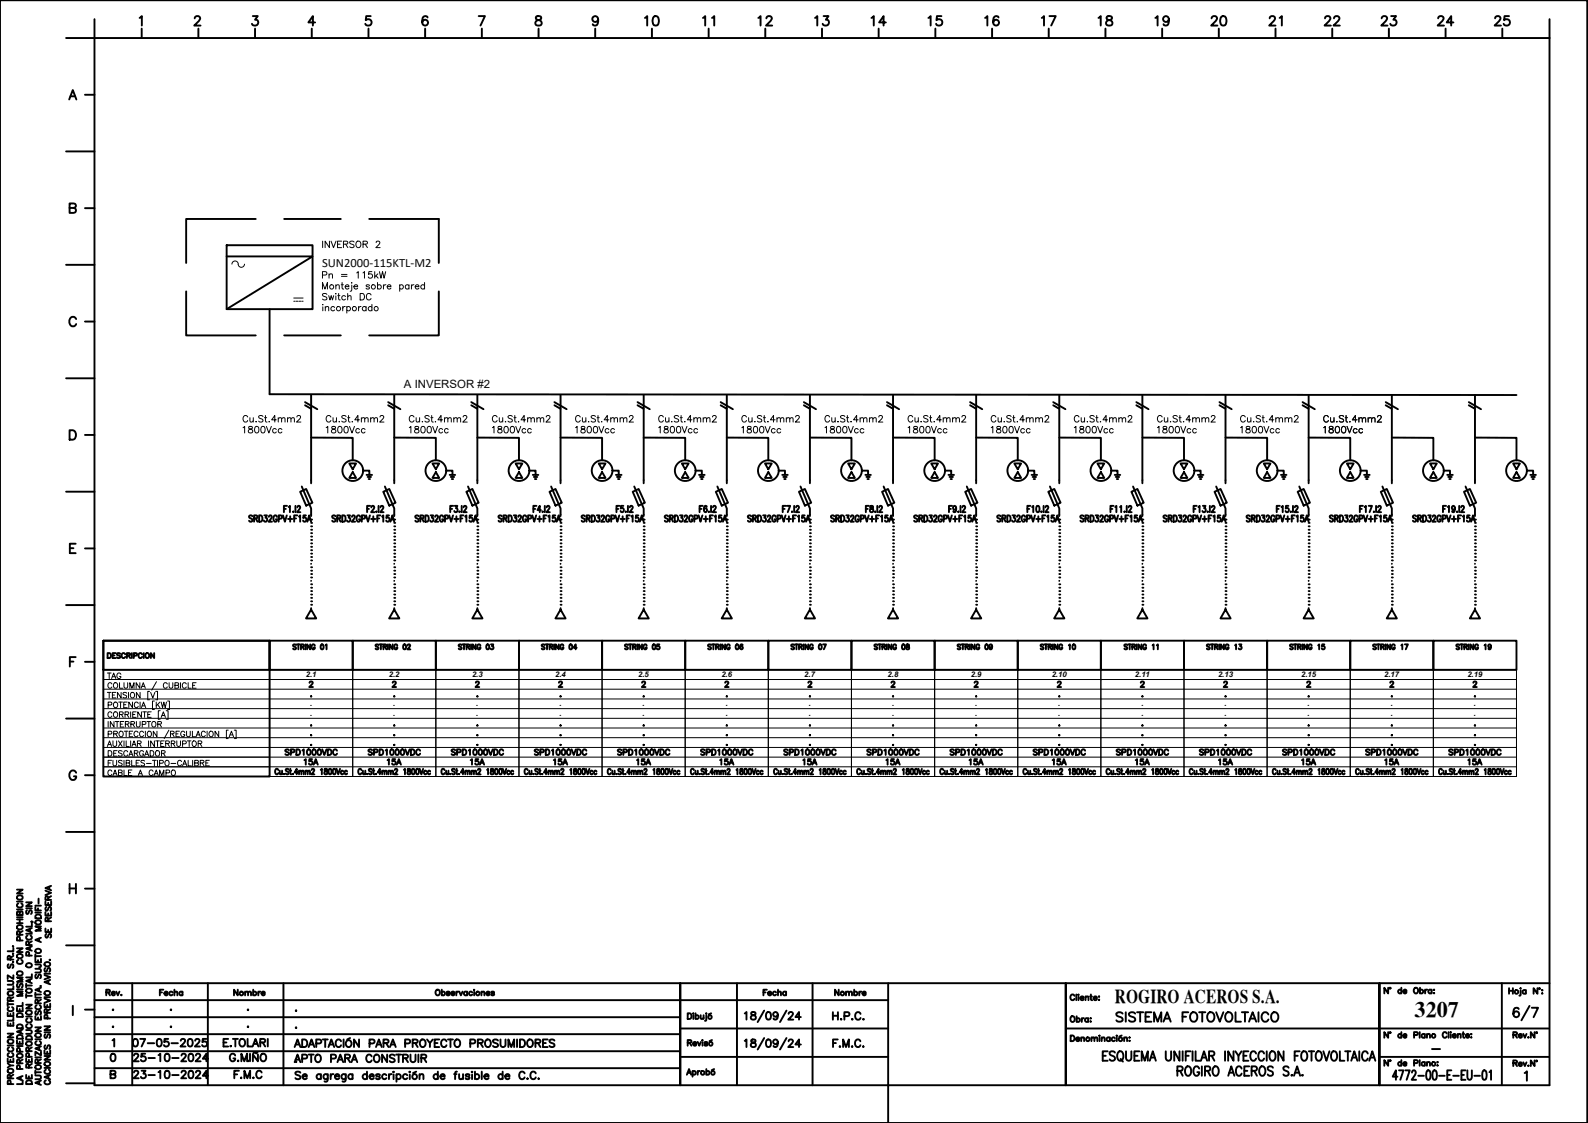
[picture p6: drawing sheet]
<svg xmlns="http://www.w3.org/2000/svg" width="420mm" height="297mm" viewBox="0 0 420 297" stroke-linecap="round" stroke-linejoin="round" font-family="sans-serif">
<defs><g id="words">
<text font-size="7.5" x="399.3" y="271.3">6/7</text>
<text font-size="6.2" x="294.2" y="271.6">SISTEMA FOTOVOLTAICO</text>
<text font-size="5.9" x="374.3" y="269.1">3207</text>
<g font-size="5.7">
<text x="169.3" y="8.1">10</text>
<text x="184.9" y="8.1">11</text>
<text x="199.3" y="8.1">12</text>
<text x="214.5" y="8.1">13</text>
<text x="229.3" y="8.1">14</text>
<text x="244.5" y="8.1">15</text>
<text x="259.3" y="8.1">16</text>
<text x="274.5" y="8.1">17</text>
<text x="289.3" y="8.1">18</text>
<text x="304.4" y="8.1">19</text>
<text x="319.3" y="8.1">20</text>
<text x="334.4" y="8.1">21</text>
<text x="349.2" y="8.1">22</text>
<text x="364.1" y="8.1">23</text>
<text x="379.2" y="8.1">24</text>
<text x="394.1" y="8.1">25</text>
</g>
<g font-size="5.3">
<text x="33.9" y="278">07-05-2025</text>
<text x="34.2" y="286.5">23-10-2024</text>
<text x="76.6" y="282.2">APTO PARA CONSTRUIR</text>
</g>
<text font-size="5.1" x="295" y="265.2">ROGIRO ACEROS S.A.</text>
<text font-size="4.9" fill="#000a00" x="84" y="66.7">INVERSOR 2</text>
<text font-size="4.9" x="34.2" y="281.9">25-10-2024</text>
<g font-size="4.4">
<text x="27.2" y="180.6">TAG</text>
<text x="79.4" y="203.6">15A</text>
<text x="101.2" y="203.6">15A</text>
<text x="123.1" y="203.6">15A</text>
<text x="145.3" y="203.6">15A</text>
<text x="167.2" y="203.6">15A</text>
<text x="189.4" y="203.6">15A</text>
<text x="211.3" y="203.6">15A</text>
<text x="233.2" y="203.6">15A</text>
<text x="255.4" y="203.6">15A</text>
<text x="277.3" y="203.6">15A</text>
<text x="299.2" y="203.6">15A</text>
<text x="321.4" y="203.6">15A</text>
<text x="343.3" y="203.6">15A</text>
<text x="365.1" y="203.6">15A</text>
<text x="387.3" y="203.6">15A</text>
<text x="14.5" y="249.4" transform="rotate(-90 14.5 249.4)">SE RESERVA</text>
<text x="26.8" y="264.6">Rev.</text>
<text x="40.9" y="264.6">Fecha</text>
<text x="60.7" y="264.6">Nombre</text>
<text x="200.7" y="264.6">Fecha</text>
<text x="219.8" y="264.6">Nombre</text>
</g>
<text font-size="3.3" fill="#000a00" x="85.2" y="70.6">SUN2000-115KTL-M2</text>
<g font-size="3.1">
<text x="28.6" y="268.5">.</text>
<text x="43.7" y="268.5">.</text>
<text x="64.2" y="268.5">.</text>
<text x="76.9" y="268.8">.</text>
<text x="28.6" y="273">.</text>
<text x="43.7" y="273">.</text>
<text x="64.2" y="273">.</text>
<text x="76.9" y="282.2">.</text>
</g>
<text font-size="3" fill="#000a00" x="106.9" y="102.6">A INVERSOR #2</text>
<g font-size="2.6">
<text x="124.9" y="185.6">.</text>
<text x="147.1" y="185.6">.</text>
<text x="190.9" y="185.6">.</text>
<text x="213.1" y="185.6">.</text>
<text x="256.8" y="185.6">.</text>
<text x="279" y="185.6">.</text>
<text x="300.9" y="185.6">.</text>
<text x="322.8" y="185.6">.</text>
<text x="345" y="185.6">.</text>
<text x="366.9" y="185.6">.</text>
<text x="388.8" y="185.6">.</text>
<text x="124.9" y="195.8">.</text>
<text x="147.1" y="195.8">.</text>
<text x="190.9" y="195.8">.</text>
<text x="213.1" y="195.8">.</text>
<text x="256.8" y="195.8">.</text>
<text x="279" y="195.8">.</text>
<text x="300.9" y="195.8">.</text>
<text x="322.8" y="195.8">.</text>
<text x="345" y="195.8">.</text>
<text x="366.9" y="195.8">.</text>
<text x="388.8" y="195.8">.</text>
<text x="124.9" y="198.3">.</text>
<text x="147.1" y="198.3">.</text>
<text x="190.9" y="198.3">.</text>
<text x="213.1" y="198.3">.</text>
<text x="256.8" y="198.3">.</text>
<text x="279" y="198.3">.</text>
<text x="300.9" y="198.3">.</text>
<text x="322.8" y="198.3">.</text>
<text x="345" y="198.3">.</text>
<text x="366.9" y="198.3">.</text>
<text x="388.8" y="198.3">.</text>
<text x="76.9" y="273">.</text>
<text x="64.2" y="281.9">.</text>
<text x="377.8" y="278.7">-</text>
</g>
<g font-size="2">
<text x="80.9" y="179.2">2.1</text>
<text x="102.9" y="179.2">2.2</text>
<text x="124.9" y="179.2">2.3</text>
<text x="146.9" y="179.2">2.4</text>
<text x="168.8" y="179.2">2.5</text>
<text x="190.9" y="179.2">2.6</text>
<text x="212.8" y="179.2">2.7</text>
<text x="234.8" y="179.2">2.8</text>
<text x="256.9" y="179.2">2.9</text>
<text x="278.3" y="179.2">2.10</text>
<text x="300.3" y="179.2">2.11</text>
<text x="322.3" y="179.2">2.13</text>
<text x="344.2" y="179.2">2.15</text>
<text x="366.2" y="179.2">2.17</text>
<text x="388.2" y="179.2">2.19</text>
<text x="82" y="186.9">.</text>
<text x="82" y="189.4">.</text>
<text x="104" y="186.9">.</text>
<text x="104" y="189.4">.</text>
<text x="126" y="186.9">.</text>
<text x="126" y="189.4">.</text>
<text x="148" y="186.9">.</text>
<text x="148" y="189.4">.</text>
<text x="170" y="186.9">.</text>
<text x="170" y="189.4">.</text>
<text x="192" y="186.9">.</text>
<text x="192" y="189.4">.</text>
<text x="214" y="186.9">.</text>
<text x="214" y="189.4">.</text>
<text x="236" y="186.9">.</text>
<text x="236" y="189.4">.</text>
<text x="258" y="186.9">.</text>
<text x="258" y="189.4">.</text>
<text x="280" y="186.9">.</text>
<text x="280" y="189.4">.</text>
<text x="302" y="186.9">.</text>
<text x="302" y="189.4">.</text>
<text x="324" y="186.9">.</text>
<text x="324" y="189.4">.</text>
<text x="346" y="186.9">.</text>
<text x="346" y="189.4">.</text>
<text x="368" y="186.9">.</text>
<text x="368" y="189.4">.</text>
<text x="390" y="186.9">.</text>
<text x="390" y="189.4">.</text>
</g>
</g></defs>
<!-- layer: AUXILIAR -->
<path d="M67.7 57.9h-18.4v11.7M75.2 57.9h15M97.7 57.9h18.4v11.7M49.3 77.1v11.6h18.4M60 64.9h22.7v16.9h-22.7zM60 67.8h22.7l-22.7 14M116.1 77.1v11.6h-18.4M75.2 88.7h15" fill="none" stroke="#000" stroke-width=".51"/>
<!-- layer: TEXTO -->
<g fill="none" stroke="#000a00" stroke-width=".26">
<path d="M61.4 69.9a.88 .88 0 0 1 1-.9 .88 .88 0 0 1 .7 1.2 .84 .84 0 0 0 .9 .5 .84 .84 0 0 0 .7-.8M77.7 79.7h.4M77.7 78.8h2.5M78.3 79.7h.5M79.1 79.7h.5M79.8 79.7h.4M85.3 72.8l1-.1 .2-.3-.1-.4-1.1-.2v1.8M85.3 76.5v-1.8l.7 1.8 .6-1.8v1.8M86.5 77.9l-.4-.3-.8 .3 .2 .4 .8 .3 .2 .3v.2l-.4 .2-.8-.2M87 78.2l.3 1.1 .3-1.1 .4 1.1 .3-1.1M87.1 72.8l.4-.4 .4 .1 .1 1.1M87.1 72.4v1.2"/>
<path d="M88.9 75.6l.4-.3 .4 .1 .1 1.1M88.9 77.6v.2zM88.9 75.3v1.2M88.9 78.3v1M89.4 78.2h.5M89.6 77.6v1.4l.1 .3h.3M90.3 75.3h.5M90.3 72.6h1.5M90.3 73.1h1.5M90.5 74.7v1.4l.1 .3 .3 .1M91.3 75.8h1a.55 .55 0 0 0-.7-.3 .55 .55 0 0 0-.3 .8 .55 .55 0 0 0 .9 .1l.1-.2M91.4 78.4a.56 .56 0 0 0-.8 0 .56 .56 0 0 0 0 .8 .56 .56 0 0 0 .8-.1"/>
<path d="M92 78.5l.4-.3 .4 .1 .1 1M92 77.6v1.7M93.1 74.7v.2zM93.1 75.4v1.3l-.1 .2-.4 .1M93.6 75.8h1a.55 .55 0 0 0-.7-.3 .55 .55 0 0 0-.3 .8 .55 .55 0 0 0 .9 .1l.1-.2M94.4 72.2l.4-.4v1.8M95.3 77.6h.6a.92 .92 0 0 1 .6 .9 .92 .92 0 0 1-.6 .8h-.6zM96 72.2l.4-.4v1.8M97.7 75.6l-.3-.3-.5 .3 .8 .4v.4l-.5 .1-.3-.3M98.2 78a.63 .63 0 0 0-.8-.4 .63 .63 0 0 0-.5 .7 .71 .71 0 0 0 .3 .9 .71 .71 0 0 0 .9-.1l.1-.2M98.4 71.8h-.8l-.1 .8a.61 .61 0 0 1 .9 0 .61 .61 0 0 1-.1 .9 .61 .61 0 0 1-.9-.3M99.1 71.8v1.8"/>
<path d="M99.5 72.9l.6 .7M99.9 75.6a.55 .55 0 0 1 .8-.1 .55 .55 0 0 1 0 .8 .55 .55 0 0 1-.8-.1M99.9 74.7v1.8M100 72.4l-.9 .8M100.4 71.8l.4 1.8 .4-1.8 .4 1.8 .4-1.8M101.5 75.3v1.2M102.1 75.3l-.4 .1-.2 .4M102.4 75.8h1a.55 .55 0 0 0-.7-.3 .55 .55 0 0 0-.3 .8 .55 .55 0 0 0 .9 .1l.1-.2M105.7 75.6a.54 .54 0 0 1 .8-.1 .54 .54 0 0 1 0 .8 .54 .54 0 0 1-.8-.1M105.7 75.3v1.7M108.2 75.6a.54 .54 0 0 0-.8-.1 .54 .54 0 0 0 0 .8 .54 .54 0 0 0 .8-.1M108.2 75.3v1.2"/>
<path d="M108.9 75.3v1.2M109.5 75.3l-.4 .1-.2 .4M109.9 75.8h.9a.55 .55 0 0 0-.7-.3 .55 .55 0 0 0-.3 .8 .55 .55 0 0 0 .9 .1l.1-.2M112.3 75.6a.55 .55 0 0 0-.8-.1 .55 .55 0 0 0 0 .8 .55 .55 0 0 0 .8-.1M112.3 74.7v1.8M85.4 80.5v.2zM85.4 81.2v1M86.1 81.4l.4-.3 .4 .1 .1 1M86.1 81.1v1.1M88.5 81.3a.56 .56 0 0 0-.8-.1 .56 .56 0 0 0 0 .9 .56 .56 0 0 0 .8-.1M90.7 81.1v1.1M91.3 81.1l-.4 .1-.2 .4"/>
<path d="M91.8 81.3a.55 .55 0 0 1 .8 0 .55 .55 0 0 1 0 .8 .55 .55 0 0 1-.8-.1M91.8 81.1v1.7M94.9 81.1v1.1M95.5 81.1l-.4 .1-.2 .4M96.9 81.3a.56 .56 0 0 0-.9-.1 .56 .56 0 0 0 0 .9 .56 .56 0 0 0 .9-.1M96.9 81.1v1.1M98.4 81.3a.55 .55 0 0 0-.8 0 .55 .55 0 0 0 0 .8 .55 .55 0 0 0 .8-.1M98.4 80.5v1.7M64.3 113.1l.4-.3v1.7M65.5 110.3a.63 .63 0 0 0-.7-.4 .63 .63 0 0 0-.5 .7 .72 .72 0 0 0 .2 .9 .72 .72 0 0 0 1-.1v-.2M65.9 112.9v.5l.7 .2 .3 .3a.56 .56 0 0 1-.7 .6 .56 .56 0 0 1-.4-.7l1-.6-.1-.3zM66.1 110.5l.1 1.1h.4l.4-.3"/>
<path d="M67 110.5v1.1M67.6 112.9a.56 .56 0 0 1 .8 .2l.1 .4a.73 .73 0 0 1-.7 1 1.11 1.11 0 0 1-.2-1.6zM67.8 111.5v.1zM69.2 112.9a.55 .55 0 0 1 .9 .2v.4a.76 .76 0 0 1-.6 1 1.13 1.13 0 0 1-.3-1.6zM69.6 110.2l-.4-.3-.6 .1-.1 .5 1 .5 .1 .4-.4 .2-.8-.2M70 110.5h.6M70.2 109.9v1.4l.1 .3h.4M70.5 112.8l.6 1.7 .7-1.7M71.1 111.6h.2zM73.1 111h-1.2l.8-1.1v1.7M73.1 113.6a.54 .54 0 0 0-.8-.1 .54 .54 0 0 0 0 .8 .54 .54 0 0 0 .8 0M73.6 110.8l.4-.3 .4 .1 .1 1"/>
<path d="M73.6 110.5v1.1M74.5 110.8l.4-.3 .4 .1 .1 1M74.6 113.6a.54 .54 0 0 0-.8-.1 .54 .54 0 0 0 0 .8 .54 .54 0 0 0 .8 0M76.1 110.8l.4-.3 .4 .1 .1 1M76.1 110.5v1.1M77 110.8l.4-.3 .4 .1 .1 1M78.5 110.3l.4-.4h.3l.3 .3-.2 .6-.8 .8h1.1M86.3 113.1l.4-.3v1.7M87.5 110.3a.65 .65 0 0 0-.7-.4 .65 .65 0 0 0-.5 .7 .72 .72 0 0 0 .2 .9 .72 .72 0 0 0 1-.1v-.2M87.9 112.9v.5l.7 .2 .3 .3a.56 .56 0 0 1-.7 .6 .56 .56 0 0 1-.4-.7l1-.6-.1-.3zM88.1 110.5l.1 1.1h.4l.4-.3M89 110.5v1.1"/>
<path d="M89.6 112.9a.56 .56 0 0 1 .8 .2l.1 .4a.75 .75 0 0 1-.7 1 1.11 1.11 0 0 1-.2-1.6zM89.8 111.5v.1zM91.2 112.9a.54 .54 0 0 1 .9 .2v.4a.76 .76 0 0 1-.6 1 1.11 1.11 0 0 1-.3-1.6zM91.6 110.2l-.4-.3-.6 .1-.1 .5 1 .5 .1 .4-.4 .2-.8-.2M92 110.5h.6M92.2 109.9v1.4l.1 .3h.3M92.5 112.8l.6 1.7 .7-1.7M93.1 111.6h.2zM95.1 111h-1.2l.8-1.1v1.7M95.1 113.6a.54 .54 0 0 0-.8-.1 .54 .54 0 0 0 0 .8 .54 .54 0 0 0 .8 0M95.6 110.8l.4-.3 .4 .1 .1 1M95.6 110.5v1.1"/>
<path d="M96.5 110.8l.4-.3 .4 .1 .1 1M96.6 113.6a.54 .54 0 0 0-.8-.1 .54 .54 0 0 0 0 .8 .54 .54 0 0 0 .8 0M98.1 110.8l.4-.3 .4 .1 .1 1M98.1 110.5v1.1M99 110.8l.4-.3 .4 .1 .1 1M100.5 110.3l.4-.4h.3l.3 .3-.2 .6-.8 .8h1.1M108.3 113.1l.4-.3v1.7M109.5 110.3a.65 .65 0 0 0-.7-.4 .65 .65 0 0 0-.5 .7 .72 .72 0 0 0 .2 .9 .72 .72 0 0 0 1-.1v-.2M109.9 112.9v.5l.7 .2 .2 .3a.56 .56 0 0 1-.6 .6 .56 .56 0 0 1-.4-.7l1-.6-.1-.3zM110.1 110.5l.1 1.1h.4l.4-.3M111 110.5v1.1M111.6 112.9a.56 .56 0 0 1 .8 .2l.1 .4a.76 .76 0 0 1-.7 1 1.09 1.09 0 0 1-.2-1.6z"/>
<path d="M111.8 111.5v.1zM113.2 112.9a.56 .56 0 0 1 .9 .2v.4a.73 .73 0 0 1-.6 1 1.11 1.11 0 0 1-.3-1.6zM113.6 110.2l-.4-.3-.8 .3 .2 .4 .9 .4 .1 .4-.4 .2-.8-.2M114 110.5h.6M114.2 109.9v1.4l.1 .3h.3M114.5 112.8l.6 1.7 .7-1.7M115.2 111.5v.1zM117.1 111h-1.2l.8-1.1v1.7M117.1 113.6a.54 .54 0 0 0-.8-.1 .54 .54 0 0 0 0 .8 .54 .54 0 0 0 .8 0M117.6 110.8l.4-.3 .4 .1 .1 1M117.6 110.5v1.1M118.5 110.8l.4-.3 .4 .1 .1 1"/>
<path d="M118.6 113.6a.54 .54 0 0 0-.8-.1 .54 .54 0 0 0 0 .8 .54 .54 0 0 0 .8 0M120.1 110.8l.4-.3 .4 .1 .1 1M120.1 110.5v1.1M121 110.8l.4-.3 .4 .1 .1 1M122.5 110.3l.4-.4h.3l.3 .3-.2 .6-.9 .8h1.2M130.3 113.1l.4-.3v1.7M131.5 110.3a.65 .65 0 0 0-.7-.4 .65 .65 0 0 0-.5 .7 .72 .72 0 0 0 .2 .9 .72 .72 0 0 0 .9-.1l.1-.2M131.8 112.9v.5l.8 .2 .2 .3a.57 .57 0 0 1-.5 .6 .57 .57 0 0 1-.6-.6l.2-.3 .8-.2 .1-.4a.64 .64 0 0 0-1-.1zM132.1 110.5l.1 1.1h.4l.4-.3M133 110.5v1.1M133.6 112.9a.56 .56 0 0 1 .8 .2l.1 .4a.76 .76 0 0 1-.7 1 1.09 1.09 0 0 1-.2-1.6zM133.8 111.5v.1z"/>
<path d="M135.2 112.9a.56 .56 0 0 1 .9 .2v.4a.75 .75 0 0 1-.6 1 1.11 1.11 0 0 1-.3-1.6zM135.6 110.2l-.5-.3-.7 .3 .2 .4 .9 .4-.1 .6h-.6l-.4-.2M136 110.5h.5M136.2 109.9v1.4l.1 .3h.3M136.5 112.8l.6 1.7 .7-1.7M137.2 111.5v.1zM139.1 111h-1.2l.8-1.1v1.7M139.1 113.6a.54 .54 0 0 0-.8-.1 .54 .54 0 0 0 0 .8 .54 .54 0 0 0 .8 0M139.6 110.8l.4-.3 .4 .1 .1 1M139.6 110.5v1.1M140.5 110.8l.4-.3 .4 .1 .1 1M140.6 113.6a.54 .54 0 0 0-.8-.1 .54 .54 0 0 0 0 .8 .54 .54 0 0 0 .8 0"/>
<path d="M142 110.8l.5-.3 .4 .1 .1 1M142 110.5v1.1M143 110.8l.4-.3 .4 .1 .1 1M144.5 110.3l.4-.4h.3l.3 .3-.2 .6-.9 .8h1.2M152.3 113.1l.4-.3v1.7M153.5 110.3a.63 .63 0 0 0-.7-.4 .63 .63 0 0 0-.5 .7v.4a.63 .63 0 0 0 .5 .6 .63 .63 0 0 0 .7-.4M153.8 112.9v.5l.8 .2 .2 .3a.57 .57 0 0 1-.5 .6 .57 .57 0 0 1-.6-.6l.2-.3 .8-.2v-.4a.64 .64 0 0 0-.9-.1zM154.1 110.5l.1 1.1h.4l.4-.3M155 110.5v1.1M155.6 112.9a.55 .55 0 0 1 .8 .2l.1 .4a.76 .76 0 0 1-.7 1 1.09 1.09 0 0 1-.2-1.6zM155.7 111.6h.1zM157.2 112.9a.56 .56 0 0 1 .9 .2v.4a.76 .76 0 0 1-.6 1 1.09 1.09 0 0 1-.3-1.6z"/>
<path d="M157.5 110.2l-.4-.3-.7 .3 .2 .4 .9 .4-.1 .6h-.6l-.4-.2M158 110.5h.5M158.2 109.9v1.4l.1 .3h.3M158.5 112.8l.6 1.7 .7-1.7M159.1 111.6h.2zM161.1 111h-1.2l.8-1.1v1.7M161.1 113.6a.55 .55 0 0 0-.8-.1 .55 .55 0 0 0 0 .8 .55 .55 0 0 0 .8 0M161.6 110.8l.4-.3 .4 .1 .1 1M161.6 110.5v1.1M162.5 110.8l.4-.3 .4 .1 .1 1M162.6 113.6a.55 .55 0 0 0-.8-.1 .55 .55 0 0 0 0 .8 .55 .55 0 0 0 .8 0M164.1 110.8l.4-.3 .4 .1 .1 1"/>
<path d="M164.1 110.5v1.1M165 110.8l.4-.3 .4 .1 .1 1M166.5 110.3l.4-.4h.3l.3 .3-.2 .6-.9 .8h1.2M174.3 113.1l.4-.3v1.7M175.5 110.3a.63 .63 0 0 0-.7-.4 .63 .63 0 0 0-.5 .7v.4a.63 .63 0 0 0 .5 .6 .63 .63 0 0 0 .7-.4M175.9 112.9v.5l.7 .2 .2 .3a.57 .57 0 0 1-.5 .6 .57 .57 0 0 1-.6-.6l1-.7-.3-.4zM176.1 110.5l.1 1.1h.4l.4-.3M177 110.5v1.1M177.6 112.9a.55 .55 0 0 1 .8 .2l.1 .4a.76 .76 0 0 1-.7 1 1.13 1.13 0 0 1-.2-1.6zM177.7 111.6h.1zM179.2 112.9a.56 .56 0 0 1 .8 .2l.1 .4a.76 .76 0 0 1-.6 1 1.09 1.09 0 0 1-.3-1.6zM179.6 110.2l-.5-.3-.7 .3 .2 .4 1 .5v.3l-.5 .2-.7-.2"/>
<path d="M180 110.5h.5M180.2 109.9v1.4l.1 .3h.3M180.4 112.8l.7 1.7 .7-1.7M181.1 111.6h.2zM183.1 111h-1.3l.9-1.1v1.7M183.1 113.6a.55 .55 0 0 0-.8-.1 .55 .55 0 0 0 0 .8 .55 .55 0 0 0 .8 0M183.6 110.8l.4-.3 .4 .1 .1 1M183.6 110.5v1.1M184.5 110.8l.4-.3 .4 .1 .1 1M184.6 113.6a.55 .55 0 0 0-.8-.1 .55 .55 0 0 0 0 .8 .55 .55 0 0 0 .8 0M186.1 110.8l.4-.3 .4 .1v1M186.1 110.5v1.1"/>
<path d="M186.9 110.8l.5-.3 .4 .1 .1 1M188.5 110.3l.3-.4h.4l.3 .3-.2 .6-.9 .8h1.2M196.3 113.1l.4-.3v1.7M197.5 110.3a.63 .63 0 0 0-.7-.4 .63 .63 0 0 0-.5 .7v.4a.63 .63 0 0 0 .5 .6 .63 .63 0 0 0 .7-.4M197.8 112.9v.5l.8 .2 .2 .3a.57 .57 0 0 1-.6 .6 .57 .57 0 0 1-.5-.6l1-.7v-.3zM198.1 110.5l.1 1.1h.4l.4-.3M199 110.5v1.1M199.6 112.9a.55 .55 0 0 1 .8 .2l.1 .4a.76 .76 0 0 1-.7 1 1.13 1.13 0 0 1-.2-1.6zM199.6 111.6h.2zM201.2 112.9a.56 .56 0 0 1 .8 .2l.1 .4a.76 .76 0 0 1-.6 1 1.09 1.09 0 0 1-.3-1.6zM201.5 110.2l-.4-.3-.7 .3 .2 .4 .9 .5v.3l-.4 .2-.7-.2M202 110.5h.5"/>
<path d="M202.2 109.9v1.4l.1 .3h.3M202.4 112.8l.7 1.7 .7-1.7M203.1 111.6h.2zM205.1 111h-1.3l.9-1.1v1.7M205.1 113.6a.55 .55 0 0 0-.8-.1 .55 .55 0 0 0 0 .8 .55 .55 0 0 0 .8 0M205.6 110.8l.4-.3 .4 .1 .1 1M205.6 110.5v1.1M206.5 110.8l.4-.3 .4 .1 .1 1M206.6 113.6a.55 .55 0 0 0-.9-.1 .55 .55 0 0 0 0 .8 .55 .55 0 0 0 .9 0M208 110.8l.4-.3 .5 .1 .1 1M208 110.5v1.1M209 110.8l.4-.3 .4 .1v1"/>
<path d="M210.5 110.3l.3-.4h.4l.3 .3-.3 .6-.8 .8h1.2M218.3 113.1l.4-.3v1.7M219.5 110.3a.63 .63 0 0 0-.7-.4 .63 .63 0 0 0-.5 .7v.4a.63 .63 0 0 0 .5 .6 .63 .63 0 0 0 .7-.4M219.8 112.9v.5l.8 .2 .2 .3a.57 .57 0 0 1-.6 .6 .57 .57 0 0 1-.5-.6l1-.7v-.3zM220.1 110.5l.1 1.1h.4l.4-.3M221 110.5v1.1M221.6 112.9a.55 .55 0 0 1 .8 .2l.1 .4a.76 .76 0 0 1-.7 1 1.13 1.13 0 0 1-.2-1.6zM221.7 111.5v.1zM223.2 112.9a.55 .55 0 0 1 .8 .2l.1 .4a.76 .76 0 0 1-.6 1 1.09 1.09 0 0 1-.3-1.6zM223.5 110.2l-.4-.3-.7 .3 .1 .4 1 .5v.3l-.4 .2-.7-.2M223.9 110.5h.6M224.2 109.9v1.4l.1 .3h.3"/>
<path d="M224.4 112.8l.7 1.7 .7-1.7M225.2 111.5v.1zM227.1 111h-1.3l.9-1.1v1.7M227.1 113.6a.55 .55 0 0 0-.8-.1 .55 .55 0 0 0 0 .8 .55 .55 0 0 0 .8 0M227.6 110.8l.4-.3 .4 .1 .1 1M227.6 110.5v1.1M228.5 110.8l.4-.3 .4 .1 .1 1M228.6 113.6a.55 .55 0 0 0-.9-.1 .55 .55 0 0 0 0 .8 .55 .55 0 0 0 .9 0M230 110.8l.4-.3 .5 .1v1M230 110.5v1.1M230.9 110.8l.5-.3 .4 .1v1M232.5 110.3l.3-.4h.4l.3 .3-.2 .6-.9 .8h1.2"/>
<path d="M240.3 113.1l.4-.3v1.7M241.5 110.3a.63 .63 0 0 0-.7-.4 .63 .63 0 0 0-.5 .7 .71 .71 0 0 0 .2 .9 .71 .71 0 0 0 .9-.1l.1-.2M241.8 112.9v.5l.8 .2 .2 .3a.56 .56 0 0 1-.6 .6 .56 .56 0 0 1-.5-.7l1-.6v-.3zM242.1 110.5v1.1h.5l.4-.3M243 110.5v1.1M243.5 112.9a.55 .55 0 0 1 .9 .2l.1 .4a.76 .76 0 0 1-.7 1 1.13 1.13 0 0 1-.3-1.6zM243.6 111.6h.2zM245.2 112.9a.55 .55 0 0 1 .8 .2l.1 .4a.76 .76 0 0 1-.7 1 1.13 1.13 0 0 1-.2-1.6zM245.5 110.2l-.4-.3-.7 .3 .1 .4 1 .5v.3l-.4 .2-.7-.2M245.9 110.5h.6M246.2 109.9v1.4l.1 .3h.3M246.4 112.8l.7 1.7 .7-1.7"/>
<path d="M247.1 111.6h.1zM249.1 111h-1.3l.9-1.1v1.7M249.1 113.6a.55 .55 0 0 0-.8-.1 .55 .55 0 0 0 0 .8 .55 .55 0 0 0 .8 0M249.6 110.8l.4-.3 .4 .1 .1 1M249.6 110.5v1.1M250.5 110.8l.4-.3 .4 .1 .1 1M250.5 113.6a.55 .55 0 0 0-.8-.1 .55 .55 0 0 0 0 .8 .55 .55 0 0 0 .8 0M252 110.8l.4-.3 .5 .1v1M252 110.5v1.1M252.9 110.8l.4-.3 .5 .1 .1 1M254.5 110.3l.3-.4h.4l.3 .3-.3 .6-.8 .8h1.2M262.3 113.1l.4-.3v1.7"/>
<path d="M263.5 110.3a.63 .63 0 0 0-.7-.4 .63 .63 0 0 0-.5 .7 .72 .72 0 0 0 .2 .9 .72 .72 0 0 0 .9-.1l.1-.2M263.8 112.9v.5l.8 .2 .2 .3a.56 .56 0 0 1-.6 .6 .56 .56 0 0 1-.5-.7l1-.6-.1-.3zM264.1 110.5l.1 1.1h.4l.4-.3M265 110.5v1.1M265.6 112.9a.54 .54 0 0 1 .8 .2v.4a.76 .76 0 0 1-.6 1 1.11 1.11 0 0 1-.2-1.6zM265.6 111.6h.2zM267.2 112.9a.55 .55 0 0 1 .8 .2l.1 .4a.76 .76 0 0 1-.7 1 1.13 1.13 0 0 1-.2-1.6zM267.5 110.2l-.4-.3-.7 .3 .1 .4 1 .5v.3l-.4 .2-.7-.2M267.9 110.5h.6M268.2 109.9v1.4l.1 .3h.3M268.4 112.8l.7 1.7 .6-1.7M269.1 111.6h.2z"/>
<path d="M271.1 111h-1.3l.9-1.1v1.7M271.1 113.6a.55 .55 0 0 0-.9-.1 .55 .55 0 0 0 0 .8 .55 .55 0 0 0 .9 0M271.5 110.8l.5-.3 .4 .1 .1 1M271.5 110.5v1.1M272.5 110.8l.4-.3 .4 .1 .1 1M272.5 113.6a.55 .55 0 0 0-.8-.1 .55 .55 0 0 0 0 .8 .55 .55 0 0 0 .8 0M274 110.8l.4-.3 .4 .1 .1 1M274 110.5v1.1M274.9 110.8l.4-.3 .5 .1v1M276.5 110.3l.3-.4h.4l.3 .3-.3 .6-.8 .8h1.2M284.2 113.1l.5-.3v1.7M285.5 110.3a.63 .63 0 0 0-.7-.4 .63 .63 0 0 0-.6 .7 .72 .72 0 0 0 .3 .9 .72 .72 0 0 0 .9-.1l.1-.2"/>
<path d="M285.8 112.9v.5l.8 .2 .2 .3a.56 .56 0 0 1-.6 .6 .56 .56 0 0 1-.5-.7l1-.6-.1-.3zM286.1 110.5l.1 1.1h.4l.4-.3M287 110.5v1.1M287.5 112.9a.56 .56 0 0 1 .9 .2v.4a.73 .73 0 0 1-.6 1 1.11 1.11 0 0 1-.3-1.6zM287.7 111.5v.1zM289.2 112.9a.55 .55 0 0 1 .8 .2l.1 .4a.76 .76 0 0 1-.7 1 1.13 1.13 0 0 1-.2-1.6zM289.5 110.2l-.4-.3-.6 .1-.1 .5 1 .5 .1 .4-.4 .2-.7-.2M289.9 110.5h.6M290.2 109.9v1.4l.1 .3h.3M290.4 112.8l.7 1.7 .6-1.7M291.2 111.5v.1zM293.1 111h-1.3l.9-1.1v1.7"/>
<path d="M293.1 113.6a.54 .54 0 0 0-.8-.1 .54 .54 0 0 0 0 .8 .54 .54 0 0 0 .8 0M293.6 110.8l.4-.3 .4 .1v1M293.6 110.5v1.1M294.4 110.8l.5-.3 .4 .1 .1 1M294.5 113.6a.54 .54 0 0 0-.8-.1 .54 .54 0 0 0 0 .8 .54 .54 0 0 0 .8 0M296 110.8l.4-.3 .4 .1 .1 1M296 110.5v1.1M296.9 110.8l.4-.3 .5 .1v1M298.5 110.3l.3-.4h.3l.4 .3-.3 .6-.8 .8h1.2M306.2 113.1l.5-.3v1.7M307.5 110.3a.65 .65 0 0 0-.7-.4 .65 .65 0 0 0-.6 .7 .72 .72 0 0 0 .3 .9 .72 .72 0 0 0 .9-.1l.1-.2M307.8 112.9v.5l.7 .2 .3 .3a.56 .56 0 0 1-.6 .6 .56 .56 0 0 1-.5-.7l1-.6-.1-.3z"/>
<path d="M308.1 110.5v1.1h.4l.5-.3M309 110.5v1.1M309.5 112.9a.56 .56 0 0 1 .9 .2l.1 .4a.75 .75 0 0 1-.7 1 1.11 1.11 0 0 1-.3-1.6zM309.7 111.5v.1zM311.2 112.9a.54 .54 0 0 1 .8 .2l.1 .4a.76 .76 0 0 1-.7 1 1.11 1.11 0 0 1-.2-1.6zM311.5 110.2l-.4-.3-.6 .1v.5l.9 .5 .1 .4-.4 .2-.7-.2M311.9 110.5h.6M312.2 109.9v1.4l.1 .3h.3M312.4 112.8l.7 1.7 .6-1.7M313.2 111.5v.1zM315 111h-1.2l.8-1.1v1.7M315 113.6a.54 .54 0 0 0-.8-.1 .54 .54 0 0 0 0 .8 .54 .54 0 0 0 .8 0"/>
<path d="M315.6 110.8l.4-.3 .4 .1v1M315.6 110.5v1.1M316.4 110.8l.5-.3 .4 .1 .1 1M316.5 113.6a.54 .54 0 0 0-.8-.1 .54 .54 0 0 0 0 .8 .54 .54 0 0 0 .8 0M318 110.8l.4-.3 .4 .1 .1 1M318 110.5v1.1M318.9 110.8l.4-.3 .4 .1 .1 1M320.5 110.3l.3-.4h.3l.4 .3-.3 .6-.8 .8h1.1M328.2 113.1l.5-.3v1.7M329.5 110.3a.65 .65 0 0 0-.8-.4 .65 .65 0 0 0-.5 .7 .72 .72 0 0 0 .2 .9 .72 .72 0 0 0 1-.1l.1-.2M329.8 112.9v.5l.7 .2 .3 .3a.56 .56 0 0 1-.6 .6 .56 .56 0 0 1-.5-.7l1-.6-.1-.3zM330.1 110.5v1.1h.4l.5-.3"/>
<path d="M331 110.5v1.1M331.5 112.9a.56 .56 0 0 1 .9 .2v.4a.76 .76 0 0 1-.6 1 1.09 1.09 0 0 1-.3-1.6zM331.7 111.5v.1zM333.2 112.9a.56 .56 0 0 1 .8 .2l.1 .4a.73 .73 0 0 1-.7 1 1.11 1.11 0 0 1-.2-1.6zM333.5 110.2l-.4-.3-.7 .3 .1 .4 .9 .4 .1 .4-.4 .2-.7-.2M333.9 110.5h.6M334.2 109.9v1.4v.3h.4M334.4 112.8l.7 1.7 .6-1.7M335.2 111.5v.1zM337 111h-1.2l.8-1.1v1.7M337 113.6a.54 .54 0 0 0-.8-.1 .54 .54 0 0 0 0 .8 .54 .54 0 0 0 .8 0M337.5 110.8l.4-.3 .5 .1 .1 1"/>
<path d="M337.5 110.5v1.1M338.5 110.8l.4-.3 .4 .1v1M338.5 113.6a.54 .54 0 0 0-.8-.1 .54 .54 0 0 0 0 .8 .54 .54 0 0 0 .8 0M340 110.8l.4-.3 .4 .1 .1 1M340 110.5v1.1M340.9 110.8l.4-.3 .4 .1 .1 1M342.5 110.3l.3-.4h.3l.4 .3-.3 .6-.8 .8h1.2M350.2 113.1l.4-.3v1.7M351.5 110.3a.65 .65 0 0 0-.8-.4 .65 .65 0 0 0-.5 .7 .72 .72 0 0 0 .2 .9 .72 .72 0 0 0 1-.1l.1-.2M351.8 112.9v.5l.7 .2 .3 .3a.57 .57 0 0 1-.6 .6 .57 .57 0 0 1-.6-.6l.3-.3 .7-.2 .1-.4a.64 .64 0 0 0-.9-.1zM352 110.5l.1 1.1h.4l.5-.3M353 110.5v1.1"/>
<path d="M353.5 112.9a.56 .56 0 0 1 .9 .2v.4a.76 .76 0 0 1-.6 1 1.09 1.09 0 0 1-.3-1.6zM353.6 111.6h.2zM355.2 112.9a.56 .56 0 0 1 .8 .2l.1 .4a.75 .75 0 0 1-.7 1 1.11 1.11 0 0 1-.2-1.6zM355.5 110.2l-.4-.3-.7 .3 .1 .4 .9 .4-.1 .6h-.5l-.4-.2M355.9 110.5h.6M356.2 109.9v1.4v.3h.4M356.4 112.8l.7 1.7 .6-1.7M357.1 111.6h.1zM359.1 111h-1.3l.8-1.1v1.7M359.1 113.6a.55 .55 0 0 0-.9-.1 .55 .55 0 0 0 0 .8 .55 .55 0 0 0 .9 0M359.5 110.8l.4-.3 .5 .1v1M359.5 110.5v1.1"/>
<path d="M360.4 110.8l.4-.3 .5 .1v1M360.5 113.6a.54 .54 0 0 0-.8-.1 .54 .54 0 0 0 0 .8 .54 .54 0 0 0 .8 0M362 110.8l.4-.3 .4 .1 .1 1M362 110.5v1.1M362.9 110.8l.4-.3 .4 .1 .1 1M364.5 110.3l.3-.4h.3l.4 .3-.3 .6-.8 .8h1.1"/>
<circle cx="87.8" cy="75.9" r=".56"/>
<circle cx="98.8" cy="75.9" r=".56"/>
<circle cx="89.6" cy="81.6" r=".57"/>
<circle cx="93.8" cy="81.6" r=".57"/>
<circle cx="99.5" cy="81.6" r=".57"/>
</g>
<!-- layer: 0 -->
<g fill="none" stroke="#000" stroke-width=".51">
<path d="M80.7 106.4l3.2 1.8M80.7 107.2l1.6 .9M82.3 115.7l11 .1v6M82.3 104.5v22.5M102.7 106.4l3.2 1.8M102.7 107.2l1.6 .9M104.3 115.7l11 .1v6M104.3 104.5v22.5M124.7 106.4l3.2 1.8M124.7 107.2l1.6 .9M126.3 115.7l11 .1v6M126.3 104.5v22.5"/>
<path d="M146.7 106.4l3.2 1.8M146.7 107.2l1.6 .9M148.3 115.7l11 .1v6M148.3 104.5v22.5M168.7 106.4l3.2 1.8M168.7 107.2l1.6 .9M170.3 115.7l11 .1v6M170.3 104.5v22.5M190.7 106.4l3.2 1.8M190.7 107.2l1.6 .9M192.3 115.7l11 .1v6M192.3 104.5v22.5"/>
<path d="M212.7 106.4l3.2 1.8M212.7 107.2l1.6 .9M214.3 115.7l11 .1v6M214.3 104.5v22.5M234.7 106.4l3.2 1.8M234.7 107.2l1.6 .9M236.3 115.7l11 .1v6M236.3 104.5v22.5M256.7 106.4l3.2 1.8M256.7 107.2l1.6 .9M258.3 115.7l11 .1v6M258.3 104.5v22.5"/>
<path d="M278.7 106.4l3.2 1.8M278.7 107.2l1.6 .9M280.3 115.7l11 .1v6M280.3 104.5v22.5M300.7 106.4l3.2 1.8M300.7 107.2l1.6 .9M302.3 115.7l11 .1v6M302.3 104.5v22.5M322.6 106.4l3.3 1.8M322.6 107.2l1.7 .9M324.3 115.7l11 .1v6M324.3 104.5v22.5"/>
<path d="M344.6 106.4l3.3 1.8M344.6 107.2l1.6 .9M346.2 115.7l11.1 .1v6M346.2 104.5v22.5M366.6 106.4l3.3 1.8M366.6 107.2l1.7 .9M368.3 115.7l10.9 .1v6M368.3 104.5v22.5M388.6 106.4l3.3 1.8M388.6 107.2l1.6 .9M390.2 115.7l11 .1v6M390.2 104.5v22.5"/>
<path d="M82.3 136.1v.4M92.4 122.6h1.8l-.9 1.5zM93.3 124.9l.9 1.5h-1.8zM96.1 124.5h1.6v1.1M97 125.6h1.4M97.3 126.2h.9M97.5 126.7h.4M104.3 136.1v.4M114.4 122.6h1.8l-.9 1.5zM115.3 124.9l.9 1.5h-1.8zM118.1 124.5h1.6v1.1M119 125.6h1.4"/>
<path d="M119.3 126.2h.9M119.5 126.7h.4M126.3 136.1v.4M136.4 122.6h1.8l-.9 1.5zM137.3 124.9l.9 1.5h-1.8zM140.1 124.5h1.6v1.1M141 125.6h1.4M141.2 126.2h1M141.5 126.7h.4M148.3 136.1v.4M158.4 122.6h1.8l-.9 1.5zM159.3 124.9l.9 1.5h-1.8z"/>
<path d="M162.1 124.5h1.6v1.1M163 125.6h1.4M163.2 126.2h1M163.5 126.7h.4M170.3 136.1v.4M180.4 122.6h1.8l-.9 1.5zM181.3 124.9l.9 1.5h-1.8zM184 124.5h1.7v1.1M185 125.6h1.4M185.2 126.2h1M185.5 126.7h.4M192.3 136.1v.4"/>
<path d="M202.4 122.6h1.8l-.9 1.5zM203.3 124.9l.9 1.5h-1.8zM206 124.5h1.7v1.1M207 125.6h1.4M207.2 126.2h1M207.5 126.7h.4M214.3 136.1v.4M224.4 122.6h1.8l-.9 1.5zM225.3 124.9l.9 1.5h-1.8zM228 124.5h1.7v1.1M229 125.6h1.4M229.2 126.2h.9"/>
<path d="M229.5 126.7h.4M236.3 136.1v.4M246.4 122.6h1.8l-.9 1.5zM247.3 124.9l.9 1.5h-1.8zM250 124.5h1.7v1.1M251 125.6h1.4M251.2 126.2h.9M251.5 126.7h.4M258.3 136.1v.4M268.4 122.6h1.8l-.9 1.5zM269.3 124.9l.9 1.5h-1.8zM272 124.5h1.7v1.1"/>
<path d="M272.9 125.6h1.5M273.2 126.2h.9M273.5 126.7h.4M280.3 136.1v.4M290.4 122.6h1.8l-.9 1.5zM291.3 124.9l.9 1.5h-1.8zM294 124.5h1.7v1.1M294.9 125.6h1.5M295.2 126.2h.9M295.5 126.7h.3M302.3 136.1v.4M312.4 122.6h1.8l-.9 1.5z"/>
<path d="M313.3 124.9l.9 1.5h-1.8zM316 124.5h1.7v1.1M316.9 125.6h1.5M317.2 126.2h.9M317.5 126.7h.3M324.3 136.1v.4M334.4 122.6h1.7l-.8 1.5zM335.3 124.9l.8 1.5h-1.7zM338 124.5h1.7v1.1M338.9 125.6h1.5M339.2 126.2h.9M339.5 126.7h.3"/>
<path d="M346.2 136.1v.4M356.4 122.6h1.7l-.8 1.5zM357.3 124.9l.8 1.5h-1.7zM360 124.5h1.7v1.1M360.9 125.6h1.5M361.2 126.2h.9M361.5 126.7h.3M368.3 136.1v.4M378.4 122.6h1.8l-1 1.5zM379.2 124.9l1 1.5h-1.8zM382 124.5h1.6v1.1M382.9 125.6h1.5"/>
<path d="M383.2 126.2h.9M383.5 126.7h.3M390.2 136.1v.4M400.3 122.6h1.8l-.9 1.5zM401.2 124.9l.9 1.5h-1.8zM404 124.5h1.6v1.1M404.9 125.6h1.5M405.2 126.2h.9M405.4 126.7h.4M82.3 149.1h.1M82.3 153.6v.1M104.3 149.1h.1"/>
<path d="M104.3 153.6v.1M126.3 149.1h.1M126.3 153.6v.1M148.3 149.1h.1M148.3 153.6v.1M170.3 149.1h.1M170.3 153.6v.1M192.3 149.1h.1M192.3 153.6v.1M214.3 149.1h.1M214.3 153.6v.1M236.3 149.1h.1"/>
<path d="M236.3 153.6v.1M258.3 149.1h.1M258.3 153.6v.1M280.3 149.1h.1M280.3 153.6v.1M302.3 149.1h.1M302.3 153.6v.1M324.3 149.1h.1M324.3 153.6v.1M346.2 149.1h.1M346.2 153.6v.1M368.3 149.1h.1"/>
<path d="M368.3 153.6v.1M390.2 149.1h.1M390.2 153.6v.1M27.3 169.5h44v7.7h-44zM27.3 169.5h44v35.9h-44zM71.3 169.5h22v7.7h-22zM82.3 161.2l1.4 2.4h-2.7zM82.3 160.9v.3M93.3 169.5h22v7.7h-22zM104.3 161.2l1.4 2.4h-2.7zM104.3 160.9v.3M115.3 169.5h22v7.7h-22z"/>
<path d="M126.3 161.2l1.4 2.4h-2.7zM126.3 160.9v.3M137.3 169.5h22v7.7h-22zM148.3 161.2l1.3 2.4h-2.6zM148.3 160.9v.3M159.3 169.5h22v7.7h-22zM170.3 161.2l1.4 2.4h-2.7zM170.3 160.9v.3M181.3 169.5h22v7.7h-22zM192.3 161.2l1.4 2.4h-2.8zM192.3 160.9v.3M203.3 169.5h22v7.7h-22z"/>
<path d="M214.3 161.2l1.3 2.4h-2.7zM214.3 160.9v.3M225.3 169.5h22v7.7h-22zM236.3 161.2l1.3 2.4h-2.7zM236.3 160.9v.3M247.3 169.5h22v7.7h-22zM258.3 161.2l1.3 2.4h-2.7zM258.3 160.9v.3M269.3 169.5h22v7.7h-22zM280.3 161.2l1.3 2.4h-2.7zM280.3 160.9v.3M291.3 169.5h22v7.7h-22z"/>
<path d="M302.3 161.2l1.3 2.4h-2.7zM302.3 160.9v.3M313.3 169.5h22v7.7h-22zM324.3 161.2l1.3 2.4h-2.7zM324.3 160.9v.3M335.3 169.5h22v7.7h-22zM346.2 161.2l1.4 2.4h-2.7zM346.2 160.9v.3M357.3 169.5h21.9v7.7h-21.9zM368.3 161.2l1.3 2.4h-2.7zM368.3 160.9v.3M379.2 169.5h22v7.7h-22z"/>
<path d="M390.2 161.2l1.4 2.4h-2.7zM390.2 160.9v.3M78 277l.7-2.1 .8 2.1M79.9 274.9h.7a1.08 1.08 0 0 1 .7 1 1.08 1.08 0 0 1-.7 1.1h-.7zM81.7 277l.7-2.1 .8 2.1M83.7 276h.8a.54 .54 0 0 0 .5-.7l-.5-.4h-.8v2.1M85.4 274.9h1.3M86 274.9v2.1M86.9 277l.8-2.1 .7 2.1M90.2 275.4a.73 .73 0 0 0-.8-.5 .73 .73 0 0 0-.6 .8v.5a.73 .73 0 0 0 .6 .8 .73 .73 0 0 0 .8-.5M90.9 274.9v2.1M92.6 274.6l-.7 .3"/>
<path d="M95 274.9v2.1l-1.3-2.1v2.1M97.8 276h.8a.54 .54 0 0 0 .5-.7l-.5-.4h-.8v2.1M99.5 277l.7-2.1 .8 2.1M101.5 275.9l1.1-.1 .2-.3-.1-.4-1.2-.2v2.1M102.2 275.9l.6 1.1M103.2 277l.7-2.1 .8 2.1M107.2 276h.8a.54 .54 0 0 0 .5-.7l-.5-.4h-.8v2.1M109.2 275.9l1.1-.1 .2-.3-.1-.4-1.2-.2v2.1M109.9 275.9l.6 1.1M111.3 275.2a.73 .73 0 0 1 .8-.2 .73 .73 0 0 1 .5 .7v.5a.76 .76 0 0 1-.8 .8 .76 .76 0 0 1-.7-.8zM113 274.9l.7 1v1.1M114.5 274.9l-.8 1"/>
<path d="M115 275.9h.8M116.2 274.9h-1.2v2.1h1.2M118.1 275.4a.73 .73 0 0 0-.8-.5 .73 .73 0 0 0-.6 .8v.5a.73 .73 0 0 0 .6 .8 .73 .73 0 0 0 .8-.5M118.5 274.9h1.3M119.2 274.9v2.1M120.4 275.2a.73 .73 0 0 1 .9-.2 .73 .73 0 0 1 .5 .7v.5a.76 .76 0 0 1-.8 .8 .76 .76 0 0 1-.8-.8zM124.4 276h.9a.53 .53 0 0 0 .5-.5 .53 .53 0 0 0-.5-.6h-.9v2.1M126.4 275.9l1.2-.1 .2-.5-.5-.4h-.9v2.1M127.1 275.9l.7 1.1M128.5 275.2a.73 .73 0 0 1 .9-.2 .73 .73 0 0 1 .5 .7v.5a.76 .76 0 0 1-.8 .8 .76 .76 0 0 1-.8-.8zM131.8 275.2a.74 .74 0 0 0-.8-.3 .74 .74 0 0 0-.6 .5l.2 .3 1 .4 .2 .6a.86 .86 0 0 1-1.4 0M132.4 274.9l.1 1.8a.67 .67 0 0 0 .7 .2 .67 .67 0 0 0 .6-.5v-1.5"/>
<path d="M134.5 277v-2.1l.8 2.1 .7-2.1v2.1M136.8 274.9v2.1M137.6 274.9h.6a1.08 1.08 0 0 1 .7 1 1.08 1.08 0 0 1-.7 1.1h-.6zM139.7 275.2a.73 .73 0 0 1 .8-.2 .73 .73 0 0 1 .5 .7v.5a.76 .76 0 0 1-.8 .8 .76 .76 0 0 1-.7-.8zM141.7 275.9l1.1-.1 .2-.5-.5-.4h-.8v2.1M142.3 275.9l.7 1.1M143.7 275.9h.7M144.9 274.9h-1.2v2.1h1.2M146.7 275.2a.75 .75 0 0 0-.7-.3 .75 .75 0 0 0-.6 .5l.2 .3 .9 .4 .2 .6a.85 .85 0 0 1-1.3 0M79.5 283.7l-.5-.3-.9 .3 .2 .5 1 .4 .2 .3v.3l-.5 .2-.9-.2M80.1 284.7h1.1a.62 .62 0 0 0-.9-.5 .62 .62 0 0 0-.2 1l.4 .2 .7-.2M84.9 284.4a.64 .64 0 0 0-.9-.1 .64 .64 0 0 0 0 1 .64 .64 0 0 0 .9-.1"/>
<path d="M84.9 284.1v1.3M86.7 284.1v1.5a.54 .54 0 0 1-.7 .5l-.1-.1M86.7 284.4a.64 .64 0 0 0-.9-.1 .64 .64 0 0 0 0 1 .64 .64 0 0 0 .9-.1M87.5 284.1v1.3M88.2 284.1a.65 .65 0 0 0-.7 .6M88.6 284.7h1.2a.62 .62 0 0 0-.9-.5 .62 .62 0 0 0-.2 1l.4 .2 .7-.2M91.5 284.1v1.5a.54 .54 0 0 1-.7 .5l-.2-.1M91.5 284.4a.64 .64 0 0 0-1-.1 .64 .64 0 0 0 0 1 .64 .64 0 0 0 1-.1M93.3 284.4a.64 .64 0 0 0-1-.1 .64 .64 0 0 0 0 1 .64 .64 0 0 0 1-.1M93.3 284.1v1.3M97.1 284.4a.64 .64 0 0 0-1-.1 .64 .64 0 0 0 0 1 .64 .64 0 0 0 1-.1M97.1 283.4v2"/>
<path d="M97.8 284.7h1.1a.62 .62 0 0 0-.9-.5 .62 .62 0 0 0-.1 1l.3 .2 .7-.2M100.5 284.4a.59 .59 0 0 0-1 0l1 .7-.1 .3h-.3h-.5l-.1-.2M102.2 284.4a.64 .64 0 0 0-.9-.1 .64 .64 0 0 0 0 1 .64 .64 0 0 0 .9-.1M102.9 284.1v1.3M103.7 284.1a.65 .65 0 0 0-.8 .6M104.1 284.2v1.2M104.9 284.4a.64 .64 0 0 1 .9-.1 .64 .64 0 0 1 0 1 .64 .64 0 0 1-.9-.1M104.9 284.1v2M107.8 284.4a.64 .64 0 0 0-1-.1 .64 .64 0 0 0 0 1 .64 .64 0 0 0 1-.1M108.4 284.2v1.2M111 284.5l.5-.4 .5 .1v1.2M111 284.1v1.3"/>
<path d="M115.8 284.4a.64 .64 0 0 0-.9-.1 .64 .64 0 0 0 0 1 .64 .64 0 0 0 .9-.1M115.8 283.4v2M116.5 284.7h1.2a.62 .62 0 0 0-.9-.5 .62 .62 0 0 0-.2 1l.4 .2 .7-.2M120.1 284.1h.7M120.9 283.4l-.4 .1-.1 .3v1.6M121.5 284.1l.1 1.3h.4l.5-.3M122.5 284.1v1.3M124.2 284.4a.59 .59 0 0 0-1 0l1 .7-.1 .3h-.3h-.5l-.1-.2M124.8 283.5h.2zM124.9 284.2v1.2M125.7 284.4a.64 .64 0 0 1 .9-.1 .64 .64 0 0 1 0 1 .64 .64 0 0 1-.9-.1M125.7 283.4v2"/>
<path d="M127.5 283.4v2M128.1 284.7h1.2a.62 .62 0 0 0-.9-.5 .62 .62 0 0 0-.2 1l.4 .2 .7-.2M133 284.4a.64 .64 0 0 0-1-.1 .64 .64 0 0 0 0 1 .64 .64 0 0 0 1-.1M133 283.4v2M133.7 284.7h1.1a.62 .62 0 0 0-.9-.5 .62 .62 0 0 0-.1 1l.3 .2 .7-.2M138.8 283.9a.74 .74 0 0 0-.8-.5 .74 .74 0 0 0-.6 .8 .83 .83 0 0 0 .2 1.1 .83 .83 0 0 0 1.1-.1l.1-.2M139.5 285.4h.2zM141.8 283.9a.73 .73 0 0 0-.9-.5 .73 .73 0 0 0-.6 .8 .83 .83 0 0 0 .3 1.1 .83 .83 0 0 0 1.1-.1l.1-.2M142.5 285.2v.2z"/>
<circle cx="93.3" cy="124.5" r="2.74"/>
<circle cx="115.3" cy="124.5" r="2.74"/>
<circle cx="137.3" cy="124.5" r="2.74"/>
<circle cx="159.3" cy="124.5" r="2.74"/>
<circle cx="181.3" cy="124.5" r="2.74"/>
<circle cx="203.3" cy="124.5" r="2.74"/>
<circle cx="225.3" cy="124.5" r="2.74"/>
<circle cx="247.3" cy="124.5" r="2.74"/>
<circle cx="269.3" cy="124.5" r="2.74"/>
<circle cx="291.3" cy="124.5" r="2.74"/>
<circle cx="313.3" cy="124.5" r="2.74"/>
<circle cx="335.3" cy="124.5" r="2.74"/>
<circle cx="357.3" cy="124.5" r="2.74"/>
<circle cx="379.3" cy="124.5" r="2.74"/>
<circle cx="401.2" cy="124.5" r="2.74"/>
<circle cx="92.2" cy="276" r=".88"/>
<circle cx="109.7" cy="284.8" r=".67"/>
</g>
<!-- layer: TEXTOS -->
<g fill="none" stroke="#000" stroke-width=".51">
<path d="M25 5.1v5M28.5 172.7h.4a.7 .7 0 0 1 .5 .7 .7 .7 0 0 1-.5 .7h-.4zM29.8 173.4h.5M30.6 172.7h-.8v1.4h.8M31.8 172.9l-.3-.2-.6 .2 .2 .4 .7 .4-.3 .4-.6-.2M33.1 173.1a.54 .54 0 0 0-.7-.3 .54 .54 0 0 0-.2 .8 .49 .49 0 0 0 .4 .5 .49 .49 0 0 0 .5-.4M33.6 173.4l.7-.1 .1-.4-.8-.2v1.4M34 173.4l.4 .7M34.9 172.7v1.4M35.4 173.4h.7l.1-.5-.8-.2v1.4M37.6 173.1a.54 .54 0 0 0-.7-.3 .54 .54 0 0 0-.3 .8 .49 .49 0 0 0 .4 .5 .49 .49 0 0 0 .6-.4M38 172.7v1.4"/>
<path d="M38.6 172.9a.57 .57 0 0 1 .9 .5 .57 .57 0 0 1-.9 .5zM40.8 172.7v1.4l-.9-1.4v1.4M78.3 170.6l-.3-.2-.4 .1v.4l.6 .3 .1 .4-.3 .2-.5-.2M78.5 170.4h.8M79 170.4v1.4M79.6 171.1l.7-.1 .1-.4-.8-.2v1.4M80 171.1l.4 .7M80.8 170.4v1.4M82.1 170.4v1.4l-.8-1.4v1.4M83.3 170.8a.44 .44 0 0 0-.5-.4 .44 .44 0 0 0-.4 .5v.4a.44 .44 0 0 0 .5 .5 .44 .44 0 0 0 .4-.5h-.3M85 170.5a.64 .64 0 0 1 .7 .5 .64 .64 0 0 1-.4 .8l-.4-.3zM86.1 170.7l.3-.3v1.4"/>
<path d="M100.1 170.6l-.2-.2-.4 .1-.1 .4 .6 .3 .1 .4-.2 .2-.5-.2M100.4 170.4h.8M100.8 170.4v1.4M101.5 171.1l.6-.1 .1-.4-.7-.2v1.4M101.9 171.1l.3 .7M102.6 170.4v1.4M103.9 170.4v1.4l-.8-1.4v1.4M105.1 170.8a.43 .43 0 0 0-.5-.4 .43 .43 0 0 0-.3 .5v.4a.43 .43 0 0 0 .4 .5 .43 .43 0 0 0 .4-.5h-.3M106.8 170.5a.64 .64 0 0 1 .7 .5 .64 .64 0 0 1-.4 .8l-.4-.3zM107.8 170.8l.3-.4 .4 .3-.7 1.1h.8M122.2 170.6l-.3-.2-.4 .1-.1 .4 .6 .3 .2 .4-.3 .2-.6-.2M122.4 170.4h.8"/>
<path d="M122.8 170.4v1.4M123.4 171.1l.7-.1 .1-.4-.8-.2v1.4M123.8 171.1l.4 .7M124.6 170.4v1.4M125.9 170.4v1.4l-.8-1.4v1.4M127.1 170.8a.43 .43 0 0 0-.5-.4 .43 .43 0 0 0-.3 .5v.4a.43 .43 0 0 0 .4 .5 .43 .43 0 0 0 .4-.5h-.3M128.8 170.5l.2-.1a.7 .7 0 0 1 .4 .7 .7 .7 0 0 1-.4 .7l-.3-.6zM129.9 170.4h.6l-.3 .5a.41 .41 0 0 1 .3 .7 .41 .41 0 0 1-.7-.1M144.1 170.6l-.3-.2-.4 .1v.4l.6 .3 .1 .4-.3 .2-.5-.2M144.3 170.4h.8M144.7 170.4v1.4M145.4 171.1l.7-.1 .1-.4-.8-.2v1.4"/>
<path d="M145.8 171.1l.4 .7M146.6 170.4v1.4M147.8 170.4v1.4l-.8-1.4v1.4M149.1 170.8a.43 .43 0 0 0-.5-.4 .43 .43 0 0 0-.4 .5v.4a.43 .43 0 0 0 .5 .5 .43 .43 0 0 0 .4-.5h-.3M150.8 170.5a.64 .64 0 0 1 .7 .5 .64 .64 0 0 1-.4 .8l-.4-.3zM152.6 171.3h-.9l.6-.9v1.4M166.1 170.6l-.3-.2-.5 .2 .2 .3 .6 .4v.3l-.3 .2-.5-.2M166.3 170.4h.9M166.8 170.4v1.4M167.4 171.1l.7-.1 .1-.4-.8-.2v1.4M167.8 171.1l.4 .7M168.6 170.4v1.4"/>
<path d="M169.9 170.4v1.4l-.8-1.4v1.4M171.1 170.8a.43 .43 0 0 0-.5-.4 .43 .43 0 0 0-.3 .5v.4a.43 .43 0 0 0 .4 .5 .43 .43 0 0 0 .4-.5h-.3M172.8 170.5l.2-.1a.7 .7 0 0 1 .4 .7 .7 .7 0 0 1-.4 .7l-.4-.6zM174.5 170.4h-.6l-.1 .6a.43 .43 0 0 1 .7 0 .43 .43 0 0 1-.1 .7 .43 .43 0 0 1-.6-.2M188.1 170.6l-.2-.2-.6 .2 .2 .3 .6 .4-.1 .4-.4 .1-.3-.2M188.4 170.4h.7M188.7 170.4v1.4M189.4 171.1l.7-.1 .1-.4-.8-.2v1.4M189.8 171.1l.4 .7M190.6 170.4v1.4M191.9 170.4v1.4l-.8-1.4v1.4M193.1 170.8a.43 .43 0 0 0-.5-.4 .43 .43 0 0 0-.3 .5v.4a.43 .43 0 0 0 .4 .5 .43 .43 0 0 0 .4-.5h-.3"/>
<path d="M194.8 170.5a.64 .64 0 0 1 .7 .5 .64 .64 0 0 1-.4 .8l-.4-.3zM196.5 170.6l-.1-.1a.64 .64 0 0 0-.7 .5 .64 .64 0 0 0 .5 .8 .38 .38 0 0 0 .4-.4 .38 .38 0 0 0-.4-.4 .38 .38 0 0 0-.4 .3M210.1 170.6l-.3-.2-.5 .2 .1 .3 .7 .4-.1 .4-.4 .1-.3-.2M210.4 170.4h.7M210.7 170.4v1.4M211.4 171.1l.7-.1 .1-.4-.8-.2v1.4M211.8 171.1l.4 .7M212.6 170.4v1.4M213.8 170.4v1.4l-.7-1.4v1.4M215.1 170.8a.43 .43 0 0 0-.5-.4 .43 .43 0 0 0-.4 .5v.4a.43 .43 0 0 0 .5 .5 .43 .43 0 0 0 .4-.5h-.3M216.8 170.5a.64 .64 0 0 1 .7 .5 .64 .64 0 0 1-.4 .8l-.4-.3zM217.8 170.4h.7l-.5 1.4"/>
<path d="M232.1 170.6l-.2-.2-.4 .1-.1 .4 .6 .3 .1 .4-.2 .2-.5-.2M232.4 170.4h.8M232.7 170.4v1.4M233.4 171.1l.7-.1v-.5l-.7-.1v1.4M233.8 171.1l.4 .7M234.6 170.4v1.4M235.9 170.4v1.4l-.8-1.4v1.4M237.1 170.8a.43 .43 0 0 0-.5-.4 .43 .43 0 0 0-.3 .5v.4a.43 .43 0 0 0 .4 .5 .43 .43 0 0 0 .4-.5h-.3M238.8 170.5a.64 .64 0 0 1 .7 .5 .64 .64 0 0 1-.4 .8l-.4-.3zM239.9 170.5v.4a.48 .48 0 0 1 .6 .2 .48 .48 0 0 1-.2 .7h-.2a.43 .43 0 0 1-.3-.6 .43 .43 0 0 1 .5-.3l.2-.4zM254.1 170.6l-.2-.2-.5 .1v.4l.6 .3 .1 .4-.2 .2-.6-.2M254.4 170.4h.8"/>
<path d="M254.8 170.4v1.4M255.4 171.1l.7-.1 .1-.4-.8-.2v1.4M255.8 171.1l.4 .7M256.6 170.4v1.4M257.9 170.4v1.4l-.8-1.4v1.4M259.1 170.8a.43 .43 0 0 0-.5-.4 .43 .43 0 0 0-.3 .5v.4a.43 .43 0 0 0 .4 .5 .43 .43 0 0 0 .4-.5h-.3M260.8 170.5l.2-.1a.7 .7 0 0 1 .4 .7 .7 .7 0 0 1-.4 .7l-.3-.3zM262.5 170.9a.37 .37 0 0 1-.5 .3 .37 .37 0 0 1-.2-.6 .37 .37 0 0 1 .6 0l-.1 1.1-.5-.1M276.1 170.6l-.3-.2-.4 .1v.4l.6 .3 .1 .4-.3 .2-.5-.2M276.3 170.4h.8M276.7 170.4v1.4M277.4 171.1l.7-.1v-.5l-.7-.1v1.4"/>
<path d="M277.8 171.1l.4 .7M278.6 170.4v1.4M279.8 170.4v1.4l-.8-1.4v1.4M281.1 170.8a.43 .43 0 0 0-.5-.4 .43 .43 0 0 0-.4 .5v.4a.43 .43 0 0 0 .4 .5 .43 .43 0 0 0 .5-.5h-.3M282.8 170.7l.3-.3v1.4M283.9 170.5l.2-.1a.7 .7 0 0 1 .4 .7 .7 .7 0 0 1-.4 .7l-.4-.6zM298.3 170.6l-.3-.2-.4 .1-.1 .4 .7 .3 .1 .4-.3 .2-.5-.2M298.5 170.4h.8M298.9 170.4v1.4M299.6 171.1l.6-.1 .1-.4-.7-.2v1.4M300 171.1l.4 .7M300.8 170.4v1.4"/>
<path d="M302 170.4v1.4l-.8-1.4v1.4M303.3 170.8a.44 .44 0 0 0-.6-.4 .44 .44 0 0 0-.3 .5v.4a.44 .44 0 0 0 .4 .5 .44 .44 0 0 0 .5-.5h-.3M304.9 170.7l.3-.3v1.4M306.1 170.7l.2-.3v1.4M320.1 170.6l-.3-.2-.5 .2 .1 .3 .6 .4v.4l-.4 .1-.3-.2M320.3 170.4h.8M320.7 170.4v1.4M321.4 171.1l.7-.1v-.4l-.7-.2v1.4M321.8 171.1l.4 .7M322.6 170.4v1.4M323.8 170.4v1.4l-.8-1.4v1.4M325.1 170.8a.43 .43 0 0 0-.5-.4 .43 .43 0 0 0-.4 .5v.4a.43 .43 0 0 0 .5 .5 .43 .43 0 0 0 .4-.5h-.3"/>
<path d="M326.8 170.7l.2-.3v1.4M327.9 170.4h.6l-.4 .5a.41 .41 0 0 1 .3 .7 .41 .41 0 0 1-.7-.1M342.1 170.6l-.3-.2-.5 .2 .1 .3 .7 .5-.3 .4-.5-.2M342.3 170.4h.8M342.7 170.4v1.4M343.4 171.1l.7-.1v-.4l-.7-.2v1.4M343.8 171.1l.4 .7M344.6 170.4v1.4M345.8 170.4v1.4l-.8-1.4v1.4M347.1 170.8a.43 .43 0 0 0-.5-.4 .43 .43 0 0 0-.4 .5v.4a.43 .43 0 0 0 .4 .5 .43 .43 0 0 0 .5-.5h-.3M348.8 170.7l.2-.3v1.4M350.4 170.4h-.6v.6a.43 .43 0 0 1 .6 0 .43 .43 0 0 1-.1 .7 .43 .43 0 0 1-.6-.2"/>
<path d="M364.1 170.6l-.3-.2-.5 .2 .1 .3 .7 .5-.3 .4-.5-.2M364.3 170.4h.8M364.7 170.4v1.4M365.4 171.1l.7-.1v-.4l-.7-.2v1.4M365.8 171.1l.4 .7M366.6 170.4v1.4M367.8 170.4v1.4l-.8-1.4v1.4M369.1 170.8a.43 .43 0 0 0-.6-.4 .43 .43 0 0 0-.3 .5v.4a.43 .43 0 0 0 .4 .5 .43 .43 0 0 0 .5-.5h-.3M370.8 170.7l.2-.3v1.4M371.7 170.4h.8l-.6 1.4M386.1 170.6l-.3-.2-.4 .1v.4l.6 .3 .1 .4-.3 .2-.5-.2M386.3 170.4h.8"/>
<path d="M386.7 170.4v1.4M387.4 171.1l.7-.1v-.5l-.7-.1v1.4M387.8 171.1l.4 .7M388.6 170.4v1.4M389.8 170.4v1.4l-.8-1.4v1.4M391.1 170.8a.43 .43 0 0 0-.5-.4 .43 .43 0 0 0-.4 .5v.4a.43 .43 0 0 0 .5 .5 .43 .43 0 0 0 .4-.5h-.3M392.8 170.7l.3-.3v1.4M394.5 170.9a.37 .37 0 0 1-.5 .3 .37 .37 0 0 1-.2-.6 .37 .37 0 0 1 .6 0l-.1 1.1-.3 .1-.2-.2M76.5 198.4l-.4-.2-.6 .2v.3l.9 .4 .1 .4-.4 .2-.6-.2M76.9 199l.9-.1 .1-.5-1-.2v1.5M78.4 198.2h.5a.8 .8 0 0 1 .5 .8 .8 .8 0 0 1-.5 .7h-.5zM80 198.5l.4-.3v1.5"/>
<path d="M81.4 198.3a.72 .72 0 0 1 .9 .5 .72 .72 0 0 1-.5 .9l-.5-.3-.1-.6zM81.9 180.6l.1-.3h.5l.2 .4-.9 1h1M82.3 184.2h.1zM82.3 194.5h.1zM82.3 197h.1zM82.3 191.8v.2zM82.8 198.3a.72 .72 0 0 1 .9 .5 .72 .72 0 0 1-.5 .9l-.5-.3-.1-.6zM84.2 198.3a.72 .72 0 0 1 .9 .5 .72 .72 0 0 1-.5 .9l-.5-.3-.1-.6zM85.3 198.2l.5 1.5 .6-1.5M86.7 198.2h.5a.8 .8 0 0 1 .5 .8 .8 .8 0 0 1-.5 .7h-.5zM89.2 198.6a.54 .54 0 0 0-.6-.4 .54 .54 0 0 0-.5 .6 .61 .61 0 0 0 .2 .8 .61 .61 0 0 0 .8-.1l.1-.2M98.4 198.4l-.3-.2-.6 .2v.3l.9 .4v.4l-.3 .2-.6-.2"/>
<path d="M98.9 199l.9-.1v-.5l-.9-.2v1.5M100.4 198.2h.5a.8 .8 0 0 1 .5 .8 .8 .8 0 0 1-.5 .7h-.5zM102 198.5l.4-.3v1.5M103.4 198.3a.72 .72 0 0 1 .9 .5 .72 .72 0 0 1-.5 .9l-.5-.3zM103.9 180.6l.1-.3h.5l.2 .4-.9 1h1M104.2 184.2h.2zM104.2 194.5h.2zM104.2 197h.2zM104.3 191.8v.2zM104.8 198.3a.72 .72 0 0 1 .9 .5 .72 .72 0 0 1-.5 .9l-.5-.3zM106.2 198.3a.72 .72 0 0 1 .9 .5 .72 .72 0 0 1-.5 .9l-.5-.3zM107.3 198.2l.5 1.5 .6-1.5"/>
<path d="M108.7 198.2h.5a.8 .8 0 0 1 .5 .8 .8 .8 0 0 1-.5 .7h-.5zM111.2 198.6a.54 .54 0 0 0-.7-.4 .54 .54 0 0 0-.4 .6 .61 .61 0 0 0 .2 .8 .61 .61 0 0 0 .8-.1l.1-.2M120.4 198.4l-.3-.2-.6 .2 .1 .4 .8 .3v.4l-.3 .2-.6-.2M120.9 199l.9-.1v-.5l-.9-.2v1.5M122.4 198.2h.5a.8 .8 0 0 1 .5 .8 .8 .8 0 0 1-.5 .7h-.5zM124 198.5l.4-.3v1.5M125.4 198.3a.72 .72 0 0 1 .9 .5 .72 .72 0 0 1-.5 .9l-.5-.3-.1-.6zM125.9 180.6l.1-.3h.4l.3 .4-.9 1h1M126.3 191.8v.2zM126.8 198.3a.72 .72 0 0 1 .9 .5 .72 .72 0 0 1-.6 .9l-.4-.3-.1-.6zM128.2 198.3a.72 .72 0 0 1 .9 .5 .72 .72 0 0 1-.6 .9l-.4-.3-.1-.6zM129.2 198.2l.6 1.5 .6-1.5"/>
<path d="M130.7 198.2h.5a.8 .8 0 0 1 .5 .8 .8 .8 0 0 1-.5 .7h-.5zM133.2 198.6a.54 .54 0 0 0-.7-.4 .54 .54 0 0 0-.4 .6 .61 .61 0 0 0 .2 .8 .61 .61 0 0 0 .8-.1l.1-.2M142.4 198.4l-.3-.2-.6 .2 .1 .4 .8 .3v.4l-.3 .2-.6-.2M142.9 199l.9-.1v-.5l-.9-.2v1.5M144.4 198.2h.5a.8 .8 0 0 1 .5 .8 .8 .8 0 0 1-.5 .7h-.5zM146 198.5l.3-.3v1.5M147.4 198.3a.72 .72 0 0 1 .9 .5 .72 .72 0 0 1-.6 .9h-.1a.93 .93 0 0 1-.2-1.4zM147.9 180.6l.1-.3h.4l.3 .4-.9 1h1M148.2 191.9h.2zM148.8 198.3a.72 .72 0 0 1 .9 .5 .72 .72 0 0 1-.6 .9h-.1a.93 .93 0 0 1-.2-1.4zM150.2 198.3a.72 .72 0 0 1 .9 .5 .72 .72 0 0 1-.6 .9h-.1a.93 .93 0 0 1-.2-1.4zM151.2 198.2l.6 1.5 .6-1.5"/>
<path d="M152.7 198.2h.5a.78 .78 0 0 1 .5 .8 .78 .78 0 0 1-.5 .7h-.5zM155.2 198.6a.54 .54 0 0 0-.7-.4 .54 .54 0 0 0-.4 .6 .6 .6 0 0 0 .2 .8 .6 .6 0 0 0 .9-.3M164.4 198.4l-.3-.2-.7 .2 .2 .4 .8 .3v.4l-.3 .2-.7-.2M164.9 199l.9-.1v-.5l-.9-.2v1.5M166.4 198.2h.5a.8 .8 0 0 1 .5 .8 .8 .8 0 0 1-.5 .7h-.5zM168 198.5l.3-.3v1.5M169.4 198.3a.72 .72 0 0 1 .9 .5 .72 .72 0 0 1-.6 .9h-.1a.93 .93 0 0 1-.2-1.4zM169.9 180.6l.1-.3h.4l.3 .4-.9 1h1M170.2 184.2h.2zM170.2 191.9h.2zM170.2 194.5h.2zM170.2 197h.2z"/>
<path d="M170.8 198.3a.72 .72 0 0 1 .9 .5 .72 .72 0 0 1-.6 .9h-.1a.93 .93 0 0 1-.2-1.4zM172.2 198.3a.72 .72 0 0 1 .9 .5 .72 .72 0 0 1-.6 .9h-.1a.93 .93 0 0 1-.2-1.4zM173.2 198.2l.6 1.5 .5-1.5M174.7 198.2h.5a.8 .8 0 0 1 .5 .8 .8 .8 0 0 1-.5 .7h-.5zM177.1 198.6a.54 .54 0 0 0-.6-.4 .54 .54 0 0 0-.4 .6 .6 .6 0 0 0 .2 .8 .6 .6 0 0 0 .8-.3M186.4 198.4l-.3-.2-.6 .2 .1 .4 .8 .3v.4l-.3 .2-.6-.2M186.9 199l.8-.1 .1-.5-.9-.2v1.5M188.4 198.2h.5a.8 .8 0 0 1 .5 .8 .8 .8 0 0 1-.5 .7h-.5zM190 198.5l.3-.3v1.5M191.4 198.3a.72 .72 0 0 1 .9 .5 .72 .72 0 0 1-.6 .9h-.1a.93 .93 0 0 1-.2-1.4zM191.9 180.6l.1-.3h.4l.3 .4-.9 1h1M192.2 191.9h.2z"/>
<path d="M192.8 198.3a.72 .72 0 0 1 .9 .5 .72 .72 0 0 1-.6 .9h-.1a.93 .93 0 0 1-.2-1.4zM194.2 198.3a.72 .72 0 0 1 .9 .5 .72 .72 0 0 1-.6 .9h-.1a.93 .93 0 0 1-.2-1.4zM195.2 198.2l.6 1.5 .5-1.5M196.7 198.2h.5a.8 .8 0 0 1 .5 .8 .8 .8 0 0 1-.5 .7h-.5zM199.1 198.6a.53 .53 0 0 0-.6-.4 .53 .53 0 0 0-.4 .6 .61 .61 0 0 0 .2 .8 .61 .61 0 0 0 .8-.1v-.2M208.4 198.4l-.3-.2-.6 .2 .1 .4 .8 .5v.2l-.3 .2-.6-.2M208.9 199l.8-.1 .1-.5-.9-.2v1.5M210.4 198.2h.5a.8 .8 0 0 1 .5 .8 .8 .8 0 0 1-.5 .7h-.5zM212 198.5l.3-.3v1.5M213.4 198.3a.72 .72 0 0 1 .8 .5 .72 .72 0 0 1-.5 .9h-.1a.93 .93 0 0 1-.2-1.4zM213.9 180.6l.1-.3h.4l.3 .4-.9 1h1M214.3 191.8v.2z"/>
<path d="M214.8 198.3a.72 .72 0 0 1 .8 .5 .72 .72 0 0 1-.5 .9h-.1a.93 .93 0 0 1-.2-1.4zM216.2 198.3a.72 .72 0 0 1 .8 .5 .72 .72 0 0 1-.5 .9h-.1a.93 .93 0 0 1-.2-1.4zM217.2 198.2l.6 1.5 .5-1.5M218.7 198.2h.5a.8 .8 0 0 1 .5 .8 .8 .8 0 0 1-.5 .7h-.5zM221.1 198.6a.53 .53 0 0 0-.6-.4 .53 .53 0 0 0-.4 .6 .61 .61 0 0 0 .2 .8 .61 .61 0 0 0 .8-.1v-.2M230.4 198.4l-.3-.2-.7 .2 .2 .4 .8 .3v.4l-.3 .2-.7-.2M230.9 199l.9-.1v-.5l-.9-.2v1.5M232.4 198.2h.5a.8 .8 0 0 1 .5 .8 .8 .8 0 0 1-.5 .7h-.5zM234 198.5l.3-.3v1.5M235.4 198.3a.72 .72 0 0 1 .8 .5 .72 .72 0 0 1-.5 .9l-.5-.3v-.6zM235.9 180.6l.1-.3h.4l.3 .4-.9 1h1M236.3 184.2h.1"/>
<path d="M236.3 194.4h.1M236.3 197h.1M236.3 191.8v.2zM236.8 198.3a.72 .72 0 0 1 .8 .5 .72 .72 0 0 1-.5 .9h-.1a.93 .93 0 0 1-.2-1.4zM238.2 198.3a.72 .72 0 0 1 .8 .5 .72 .72 0 0 1-.5 .9h-.1a.93 .93 0 0 1-.2-1.4zM239.2 198.2l.6 1.5 .5-1.5M240.7 198.2h.5a.8 .8 0 0 1 .5 .8 .8 .8 0 0 1-.5 .7h-.5zM243.1 198.6a.53 .53 0 0 0-.6-.4 .53 .53 0 0 0-.4 .6 .61 .61 0 0 0 .2 .8 .61 .61 0 0 0 .8-.1v-.2M252.4 198.4l-.3-.2-.7 .2 .2 .4 .8 .5-.3 .4-.7-.2M252.9 199l.8-.1 .1-.5-.9-.2v1.5M254.4 198.2h.4a.78 .78 0 0 1 .6 .8 .78 .78 0 0 1-.6 .7h-.4zM256 198.5l.3-.3v1.5"/>
<path d="M257.4 198.3a.72 .72 0 0 1 .8 .5 .72 .72 0 0 1-.5 .9l-.5-.3v-.6zM257.9 180.6l.1-.3h.4l.3 .4-.9 1h1M258.3 191.8v.2zM258.8 198.3a.72 .72 0 0 1 .8 .5 .72 .72 0 0 1-.5 .9l-.5-.3v-.6zM260.2 198.3a.72 .72 0 0 1 .8 .5 .72 .72 0 0 1-.5 .9l-.5-.3-.1-.6zM261.2 198.2l.6 1.5 .5-1.5M262.7 198.2h.5a.8 .8 0 0 1 .5 .8 .8 .8 0 0 1-.5 .7h-.5zM265.1 198.6a.53 .53 0 0 0-.6-.4 .53 .53 0 0 0-.4 .6 .61 .61 0 0 0 .2 .8 .61 .61 0 0 0 .7-.1l.1-.2M274.4 198.4l-.3-.2-.7 .2 .1 .3 .8 .4 .1 .4-.3 .2-.7-.2M274.9 199l.8-.1 .1-.5-.9-.2v1.5M276.4 198.2h.5a.8 .8 0 0 1 .5 .8 .8 .8 0 0 1-.5 .7h-.5zM278 198.5l.3-.3v1.5"/>
<path d="M279.4 198.3a.72 .72 0 0 1 .8 .5 .72 .72 0 0 1-.5 .9l-.5-.3-.1-.6zM279.8 180.6l.2-.3h.4l.3 .4-.9 1h1M280.3 191.8v.2zM280.8 198.3a.72 .72 0 0 1 .8 .5 .72 .72 0 0 1-.5 .9l-.5-.3-.1-.6zM282.2 198.3a.72 .72 0 0 1 .8 .5 .72 .72 0 0 1-.5 .9l-.5-.3-.1-.6zM283.2 198.2l.6 1.5 .5-1.5M284.7 198.2h.5a.8 .8 0 0 1 .5 .8 .8 .8 0 0 1-.5 .7h-.5zM287.1 198.6a.53 .53 0 0 0-.6-.4 .53 .53 0 0 0-.4 .6 .61 .61 0 0 0 .2 .8 .61 .61 0 0 0 .7-.1l.1-.2M296.4 198.4l-.3-.2-.7 .2 .1 .3 .8 .4 .1 .4-.3 .2-.7-.2M296.9 199l.8-.1 .1-.5-.9-.2v1.5M298.4 198.2h.5a.8 .8 0 0 1 .5 .8 .8 .8 0 0 1-.5 .7h-.5zM300 198.5l.3-.3v1.5"/>
<path d="M301.3 198.3a.72 .72 0 0 1 .9 .5 .72 .72 0 0 1-.5 .9l-.5-.3zM301.8 180.6l.2-.3h.4l.3 .4-.9 1h.9M302.3 191.8v.2zM302.7 198.3a.72 .72 0 0 1 .9 .5 .72 .72 0 0 1-.5 .9l-.5-.3-.1-.6zM304.1 198.3a.72 .72 0 0 1 .9 .5 .72 .72 0 0 1-.5 .9l-.5-.3-.1-.6zM305.2 198.2l.6 1.5 .5-1.5M306.7 198.2h.4a.8 .8 0 0 1 .6 .8 .8 .8 0 0 1-.6 .7h-.4zM309.1 198.6a.54 .54 0 0 0-.6-.4 .54 .54 0 0 0-.4 .6 .61 .61 0 0 0 .1 .8 .61 .61 0 0 0 .8-.1l.1-.2M318.4 198.4l-.3-.2-.7 .2 .1 .3 .9 .6-.3 .4-.7-.2M318.9 199l.8-.1 .1-.5-.9-.2v1.5M320.4 198.2h.4a.8 .8 0 0 1 .5 .8 .8 .8 0 0 1-.5 .7h-.4zM322 198.5l.3-.3v1.5"/>
<path d="M323.4 198.3a.72 .72 0 0 1 .8 .5 .72 .72 0 0 1-.5 .9l-.5-.3v-.6zM323.8 180.6l.2-.3h.4l.3 .4-.9 1h.9M324.3 191.8v.2zM324.7 198.3a.72 .72 0 0 1 .9 .5 .72 .72 0 0 1-.5 .9l-.5-.3zM326.1 198.3a.72 .72 0 0 1 .9 .5 .72 .72 0 0 1-.5 .9l-.5-.3zM327.2 198.2l.5 1.5 .6-1.5M328.7 198.2h.4a.8 .8 0 0 1 .5 .8 .8 .8 0 0 1-.5 .7h-.4zM331.1 198.6a.54 .54 0 0 0-.6-.4 .54 .54 0 0 0-.4 .6 .61 .61 0 0 0 .1 .8 .61 .61 0 0 0 .8-.1l.1-.2M340.4 198.4l-.4-.2-.6 .2 .2 .4 .7 .3 .1 .4-.4 .2-.6-.2M340.9 199l.8-.1 .1-.5-.9-.2v1.5M342.3 198.2h.5a.8 .8 0 0 1 .5 .8 .8 .8 0 0 1-.5 .7h-.5zM344 198.5l.3-.3v1.5"/>
<path d="M345.4 198.3a.72 .72 0 0 1 .8 .5 .72 .72 0 0 1-.5 .9h-.1a.93 .93 0 0 1-.2-1.4zM345.8 180.6l.2-.3h.4l.3 .4-.9 1h1M346.2 191.8v.2zM346.8 198.3a.72 .72 0 0 1 .8 .5 .72 .72 0 0 1-.5 .9l-.5-.3-.1-.6zM348.1 198.3a.72 .72 0 0 1 .9 .5 .72 .72 0 0 1-.5 .9l-.5-.3-.1-.6zM349.2 198.2l.5 1.5 .6-1.5M350.6 198.2h.5a.8 .8 0 0 1 .5 .8 .8 .8 0 0 1-.5 .7h-.5zM353.1 198.6a.54 .54 0 0 0-.6-.4 .54 .54 0 0 0-.5 .6 .61 .61 0 0 0 .2 .8 .61 .61 0 0 0 .8-.1l.1-.2M362.4 198.4l-.4-.2-.6 .2 .1 .4 .9 .5v.2l-.4 .2-.6-.2M362.9 199l.8-.1 .1-.5-.9-.2v1.5M364.3 198.2h.5a.8 .8 0 0 1 .5 .8 .8 .8 0 0 1-.5 .7h-.5zM366 198.5l.3-.3v1.5"/>
<path d="M367.3 198.3a.72 .72 0 0 1 .9 .5 .72 .72 0 0 1-.5 .9h-.1a.93 .93 0 0 1-.3-1.4zM367.8 180.6l.2-.3h.4l.3 .4-.9 1h.9M368.2 191.9h.1zM368.7 198.3a.72 .72 0 0 1 .9 .5 .72 .72 0 0 1-.5 .9h-.1a.93 .93 0 0 1-.3-1.4zM370.1 198.3a.72 .72 0 0 1 .9 .5 .72 .72 0 0 1-.5 .9h-.1a.93 .93 0 0 1-.3-1.4zM371.2 198.2l.6 1.5 .5-1.5M372.6 198.2h.5a.8 .8 0 0 1 .6 .8 .8 .8 0 0 1-.6 .7h-.5zM375.1 198.6a.54 .54 0 0 0-.6-.4 .54 .54 0 0 0-.5 .6 .6 .6 0 0 0 .3 .8 .6 .6 0 0 0 .8-.3M384.4 198.4l-.4-.2-.6 .2 .1 .4 .9 .5v.2l-.4 .2-.6-.2M384.9 199l.8-.1 .1-.5-.9-.2v1.5M386.3 198.2h.5a.8 .8 0 0 1 .5 .8 .8 .8 0 0 1-.5 .7h-.5zM387.9 198.5l.4-.3v1.5"/>
<path d="M389.3 198.3a.72 .72 0 0 1 .9 .5 .72 .72 0 0 1-.5 .9h-.1a.93 .93 0 0 1-.3-1.4zM389.8 180.6l.2-.3h.4l.3 .4-.9 1h.9M390.2 191.9h.1zM390.7 198.3a.72 .72 0 0 1 .9 .5 .72 .72 0 0 1-.5 .9h-.2a.93 .93 0 0 1-.2-1.4zM392.1 198.3a.72 .72 0 0 1 .9 .5 .72 .72 0 0 1-.5 .9h-.2a.93 .93 0 0 1-.2-1.4zM393.2 198.2l.5 1.5 .6-1.5M394.7 198.2h.4a.8 .8 0 0 1 .5 .8 .8 .8 0 0 1-.5 .7h-.4zM397.1 198.6a.54 .54 0 0 0-.6-.4 .54 .54 0 0 0-.5 .6 .6 .6 0 0 0 .3 .8 .6 .6 0 0 0 .8-.3M73.6 203.7a.44 .44 0 0 0-.5-.3 .44 .44 0 0 0-.3 .5v.4a.44 .44 0 0 0 .3 .5 .44 .44 0 0 0 .5-.3M74 203.8l.1 1h.3l.2-.3M74.6 203.8v1M75.1 204.7h.1"/>
<path d="M76.4 203.6l-.3-.2-.5 .2 .1 .3 .6 .4v.5h-.4l-.3-.2M76.6 203.8h.4M76.8 203.4v1.1l.3 .3M77.5 204.7h.1M85.9 203.4v.4a.53 .53 0 0 1 .6 .4 .53 .53 0 0 1-.2 .6 .47 .47 0 0 1-.5-.5 .47 .47 0 0 1 .6-.4l.1-.5zM87.1 203.4h.2a.82 .82 0 0 1 .4 .7 .82 .82 0 0 1-.4 .7l-.4-.6zM88.2 203.4h.2a.82 .82 0 0 1 .4 .7 .82 .82 0 0 1-.4 .7l-.3-.6zM89 203.4l.5 1.4 .5-1.4M90.8 204.1l-.1-.2a.41 .41 0 0 0-.5 .5 .41 .41 0 0 0 .6 .2M91.8 204.1l-.1-.2a.44 .44 0 0 0-.5 .4 .44 .44 0 0 0 .5 .5l.1-.2M95.6 203.7a.44 .44 0 0 0-.5-.3 .44 .44 0 0 0-.3 .5v.4a.44 .44 0 0 0 .3 .5 .44 .44 0 0 0 .5-.3M96 203.8l.1 1h.3l.2-.3"/>
<path d="M96.6 203.8v1M97.1 204.7h.1M98.4 203.6l-.3-.2-.5 .2 .1 .3 .6 .4v.5h-.4l-.3-.2M98.7 203.8h.3M98.8 203.4v1.1l.3 .3M99.5 204.7h.1M107.9 203.4v.4a.53 .53 0 0 1 .6 .4 .53 .53 0 0 1-.2 .6 .47 .47 0 0 1-.5-.5 .47 .47 0 0 1 .6-.4l.1-.5zM109.1 203.4h.2a.82 .82 0 0 1 .4 .7 .82 .82 0 0 1-.4 .7l-.4-.6zM110.2 203.4h.2a.82 .82 0 0 1 .4 .7 .82 .82 0 0 1-.4 .7l-.4-.6zM111 203.4l.5 1.4 .5-1.4M112.8 204.1l-.1-.2a.42 .42 0 0 0-.5 .5 .42 .42 0 0 0 .6 .2M113.8 204.1l-.1-.2a.44 .44 0 0 0-.5 .4 .44 .44 0 0 0 .5 .5l.1-.2"/>
<path d="M117.6 203.7a.43 .43 0 0 0-.5-.3 .43 .43 0 0 0-.3 .5v.4a.43 .43 0 0 0 .3 .5 .43 .43 0 0 0 .5-.3M118 203.8l.1 1h.2l.3-.3M118.6 203.8v1M119.1 204.7h.1M120.4 203.6l-.3-.2-.5 .2 .1 .3 .6 .4-.1 .5h-.3l-.3-.2M120.6 203.8h.4M120.8 203.4v1.1l.3 .3M121.5 204.7h.1M131.1 203.4h.2a.82 .82 0 0 1 .4 .7 .82 .82 0 0 1-.4 .7l-.4-.6zM132.2 203.4h.2a.82 .82 0 0 1 .4 .7 .82 .82 0 0 1-.4 .7l-.4-.6zM133 203.4l.5 1.4 .4-1.4M134.8 204.1l-.1-.2a.42 .42 0 0 0-.6 .5 .42 .42 0 0 0 .7 .2"/>
<path d="M135.8 204.1l-.1-.2a.44 .44 0 0 0-.5 .4 .44 .44 0 0 0 .5 .5l.1-.2M139.6 203.7a.43 .43 0 0 0-.5-.3 .43 .43 0 0 0-.3 .5v.4a.43 .43 0 0 0 .3 .5 .43 .43 0 0 0 .5-.3M140 203.8l.1 1h.3l.2-.3M140.6 203.8v1M141.1 204.7h.1M142.4 203.6l-.3-.2h-.4l-.1 .4 .7 .5 .1 .3-.3 .2-.5-.2M142.6 203.8h.4M142.8 203.4v1.1l.3 .3M143.5 204.7h.1M151.9 203.4v.4a.53 .53 0 0 1 .6 .4 .53 .53 0 0 1-.2 .6 .47 .47 0 0 1-.5-.5 .47 .47 0 0 1 .6-.4l.1-.5zM153.1 203.4h.1a.82 .82 0 0 1 .5 .7 .82 .82 0 0 1-.5 .7l-.3-.6zM154.2 203.4h.2a.82 .82 0 0 1 .4 .7 .82 .82 0 0 1-.4 .7l-.4-.6z"/>
<path d="M155 203.4l.5 1.4 .4-1.4M156.8 204.1l-.1-.2a.42 .42 0 0 0-.6 .5 .42 .42 0 0 0 .7 .2M157.8 204.1l-.1-.2a.41 .41 0 0 0-.5 .5 .41 .41 0 0 0 .6 .2M161.6 203.7a.43 .43 0 0 0-.5-.3 .43 .43 0 0 0-.3 .5v.4a.43 .43 0 0 0 .3 .5 .43 .43 0 0 0 .5-.3M162 203.8l.1 1h.2l.3-.3M162.6 203.8v1M163.1 204.7h.1M164.4 203.6l-.3-.2h-.4l-.1 .4 .7 .5 .1 .3-.3 .2-.5-.2M164.6 203.8h.4M164.8 203.4v1.1l.3 .3M165.5 204.7h.1M173.9 203.4v.4a.53 .53 0 0 1 .6 .4 .53 .53 0 0 1-.2 .6 .47 .47 0 0 1-.5-.5 .47 .47 0 0 1 .5-.4l.2-.5z"/>
<path d="M175.1 203.4h.1a.82 .82 0 0 1 .5 .7 .82 .82 0 0 1-.5 .7l-.3-.6zM176.2 203.4h.2a.82 .82 0 0 1 .4 .7 .82 .82 0 0 1-.4 .7l-.4-.6zM177 203.4l.5 1.4 .4-1.4M178.8 204.1l-.1-.2a.42 .42 0 0 0-.6 .5 .42 .42 0 0 0 .7 .2M179.8 204.1l-.1-.2a.41 .41 0 0 0-.6 .5 .41 .41 0 0 0 .7 .2M183.6 203.7a.43 .43 0 0 0-.5-.3 .43 .43 0 0 0-.3 .5v.4a.43 .43 0 0 0 .3 .5 .43 .43 0 0 0 .5-.3M184 203.8l.1 1h.2l.3-.3M184.6 203.8v1M185.1 204.7h.1M186.4 203.6l-.3-.2h-.4l-.1 .4 .7 .5 .1 .3-.3 .2-.5-.2M186.6 203.8h.4M186.8 203.4v1.1l.3 .3"/>
<path d="M187.5 204.7h.1M197.1 203.4h.1a.82 .82 0 0 1 .5 .7 .82 .82 0 0 1-.5 .7l-.3-.6zM198.2 203.4h.2a.82 .82 0 0 1 .4 .7 .82 .82 0 0 1-.4 .7l-.4-.6zM199 203.4l.5 1.4 .4-1.4M200.8 204.1l-.1-.2a.44 .44 0 0 0-.6 .4 .44 .44 0 0 0 .6 .5l.1-.2M201.8 204.1l-.1-.2a.41 .41 0 0 0-.6 .5 .41 .41 0 0 0 .7 .2M205.6 203.7a.44 .44 0 0 0-.5-.3 .44 .44 0 0 0-.3 .5v.4a.44 .44 0 0 0 .3 .5 .44 .44 0 0 0 .5-.3M206 203.8l.1 1h.2l.3-.3M206.6 203.8v1M207.1 204.7h.1M208.3 203.6l-.2-.2h-.4l-.1 .4 .6 .4 .1 .4-.2 .2-.5-.2M208.6 203.8h.4"/>
<path d="M208.8 203.4v1.1l.3 .3M209.5 204.7h.1M217.9 203.4v.4a.54 .54 0 0 1 .6 .4 .54 .54 0 0 1-.2 .6 .47 .47 0 0 1-.6-.5 .47 .47 0 0 1 .6-.4l.1-.5zM219.1 203.4h.1a.8 .8 0 0 1 .5 .7 .8 .8 0 0 1-.5 .7l-.3-.6zM220.2 203.4h.1a.82 .82 0 0 1 .5 .7 .82 .82 0 0 1-.5 .7l-.3-.6zM221 203.4l.5 1.4 .4-1.4M222.8 204.1l-.1-.2a.44 .44 0 0 0-.6 .4 .44 .44 0 0 0 .6 .5l.1-.2M223.8 204.1l-.1-.2a.42 .42 0 0 0-.6 .5 .42 .42 0 0 0 .7 .2M227.6 203.7a.44 .44 0 0 0-.5-.3 .44 .44 0 0 0-.3 .5v.4a.44 .44 0 0 0 .3 .5 .44 .44 0 0 0 .5-.3M228 203.8v1h.3l.3-.3M228.6 203.8v1M229.1 204.7h.1"/>
<path d="M230.3 203.6l-.2-.2h-.4l-.1 .4 .6 .4 .1 .4-.2 .2-.5-.2M230.6 203.8h.4M230.8 203.4v1.1l.3 .3M231.5 204.7h.1M239.9 203.4v.4a.54 .54 0 0 1 .6 .4 .54 .54 0 0 1-.2 .6 .47 .47 0 0 1-.6-.5 .47 .47 0 0 1 .6-.4l.2-.5zM241.1 203.4h.1a.82 .82 0 0 1 .5 .7 .82 .82 0 0 1-.5 .7l-.3-.6zM242.2 203.4h.1a.82 .82 0 0 1 .5 .7 .82 .82 0 0 1-.5 .7l-.3-.6zM243 203.4l.5 1.4 .4-1.4M244.8 204.1l-.1-.2a.44 .44 0 0 0-.6 .4 .44 .44 0 0 0 .6 .5l.1-.2M245.8 204.1l-.1-.2a.42 .42 0 0 0-.6 .5 .42 .42 0 0 0 .7 .2M249.6 203.7a.44 .44 0 0 0-.5-.3 .44 .44 0 0 0-.3 .5v.4a.44 .44 0 0 0 .3 .5 .44 .44 0 0 0 .5-.3M250 203.8v1h.3l.3-.3"/>
<path d="M250.6 203.8v1M251.1 204.7h.1M252.3 203.6l-.2-.2h-.4l-.1 .4 .6 .4 .1 .4-.2 .2-.6-.2M252.6 203.8h.4M252.8 203.4v1.1l.2 .3M253.4 204.7h.1M263.1 203.4h.1a.82 .82 0 0 1 .5 .7 .82 .82 0 0 1-.5 .7l-.3-.6zM264.2 203.4h.1a.8 .8 0 0 1 .5 .7 .8 .8 0 0 1-.5 .7l-.3-.6zM265 203.4l.5 1.4 .4-1.4M266.8 204.1l-.1-.2a.41 .41 0 0 0-.6 .5 .41 .41 0 0 0 .7 .2M267.8 204.1l-.1-.2a.42 .42 0 0 0-.6 .5 .42 .42 0 0 0 .7 .2M271.6 203.7a.44 .44 0 0 0-.5-.3 .44 .44 0 0 0-.4 .5v.4a.44 .44 0 0 0 .4 .5 .44 .44 0 0 0 .5-.3"/>
<path d="M272 203.8v1h.3l.3-.3M272.6 203.8v1M273.1 204.7h.1M274.3 203.6l-.3-.2h-.4v.4l.6 .4 .1 .4-.3 .2-.5-.2M274.6 203.8h.4M274.8 203.4v1.1l.2 .3M275.4 204.7h.1M283.9 203.4v.4a.54 .54 0 0 1 .6 .4 .54 .54 0 0 1-.2 .6 .47 .47 0 0 1-.6-.5 .47 .47 0 0 1 .6-.4l.1-.5zM285.1 203.4h.1a.82 .82 0 0 1 .5 .7 .82 .82 0 0 1-.5 .7l-.3-.6zM286.2 203.4h.1a.82 .82 0 0 1 .5 .7 .82 .82 0 0 1-.5 .7l-.3-.6zM287 203.4l.4 1.4 .5-1.4M288.8 204.1l-.1-.2a.41 .41 0 0 0-.6 .5 .41 .41 0 0 0 .7 .2"/>
<path d="M289.8 204.1l-.1-.2a.42 .42 0 0 0-.6 .5 .42 .42 0 0 0 .7 .2M293.6 203.7a.44 .44 0 0 0-.6-.3 .44 .44 0 0 0-.3 .5v.4a.44 .44 0 0 0 .3 .5 .44 .44 0 0 0 .6-.3M294 203.8v1h.3l.3-.3M294.6 203.8v1M295.1 204.7h.1M296.3 203.6l-.3-.2-.5 .2 .2 .3 .6 .4-.1 .5h-.4l-.3-.2M296.6 203.8h.4M296.8 203.4v1.1l.3 .3M297.4 204.7h.1M305.9 203.4v.4a.53 .53 0 0 1 .6 .4 .53 .53 0 0 1-.2 .6 .47 .47 0 0 1-.6-.5 .47 .47 0 0 1 .6-.4l.1-.5zM307 203.4h.2a.82 .82 0 0 1 .5 .7 .82 .82 0 0 1-.5 .7l-.3-.6zM308.2 203.4h.1a.82 .82 0 0 1 .5 .7 .82 .82 0 0 1-.5 .7l-.3-.6z"/>
<path d="M309 203.4l.4 1.4 .5-1.4M310.8 204.1l-.1-.2a.41 .41 0 0 0-.6 .5 .41 .41 0 0 0 .7 .2M311.8 204.1l-.1-.2a.44 .44 0 0 0-.6 .4 .44 .44 0 0 0 .6 .5l.1-.2M315.6 203.7a.44 .44 0 0 0-.6-.3 .44 .44 0 0 0-.3 .5v.4a.44 .44 0 0 0 .3 .5 .44 .44 0 0 0 .6-.3M316 203.8v1h.3l.3-.3M316.6 203.8v1M317.1 204.7h.1M318.3 203.6l-.3-.2-.5 .2 .1 .3 .7 .4-.1 .5h-.4l-.3-.2M318.6 203.8h.4M318.7 203.4v1.1l.3 .3M319.4 204.7h.1M329 203.4h.2a.82 .82 0 0 1 .5 .7 .82 .82 0 0 1-.5 .7l-.3-.6z"/>
<path d="M330.2 203.4h.1a.82 .82 0 0 1 .5 .7 .82 .82 0 0 1-.5 .7l-.3-.6zM331 203.4l.4 1.4 .5-1.4M332.8 204.1l-.1-.2a.42 .42 0 0 0-.6 .5 .42 .42 0 0 0 .7 .2M333.8 204.1l-.1-.2a.44 .44 0 0 0-.6 .4 .44 .44 0 0 0 .6 .5l.1-.2M337.6 203.7a.43 .43 0 0 0-.6-.3 .43 .43 0 0 0-.3 .5v.4a.43 .43 0 0 0 .3 .5 .43 .43 0 0 0 .6-.3M338 203.8v1h.3l.3-.3M338.6 203.8v1M339.1 204.7h.1M340.3 203.6l-.3-.2-.5 .2 .1 .3 .7 .4-.1 .5h-.4l-.3-.2M340.6 203.8h.4M340.8 203.4v1.1l.2 .3M341.4 204.7h.1"/>
<path d="M349.9 203.4v.4a.53 .53 0 0 1 .6 .4 .53 .53 0 0 1-.3 .6 .47 .47 0 0 1-.5-.5 .47 .47 0 0 1 .6-.4l.1-.5zM351 203.4h.2a.82 .82 0 0 1 .4 .7 .82 .82 0 0 1-.4 .7l-.3-.6zM352.1 203.4h.2a.82 .82 0 0 1 .5 .7 .82 .82 0 0 1-.5 .7l-.3-.6zM353 203.4l.4 1.4 .5-1.4M354.8 204.1l-.1-.2a.42 .42 0 0 0-.6 .5 .42 .42 0 0 0 .7 .2M355.8 204.1l-.1-.2a.44 .44 0 0 0-.6 .4 .44 .44 0 0 0 .6 .5l.1-.2M359.6 203.7a.43 .43 0 0 0-.6-.3 .43 .43 0 0 0-.3 .5v.4a.43 .43 0 0 0 .3 .5 .43 .43 0 0 0 .6-.3M360 203.8v1h.3l.3-.3M360.6 203.8v1M361.1 204.7h.1M362.3 203.6l-.3-.2h-.4v.4l.6 .5 .1 .3-.3 .2-.5-.2M362.6 203.8h.4"/>
<path d="M362.8 203.4v1.1l.2 .3M363.4 204.7h.1M371.9 203.4v.4a.53 .53 0 0 1 .6 .4 .53 .53 0 0 1-.3 .6 .47 .47 0 0 1-.5-.5 .47 .47 0 0 1 .6-.4l.1-.5zM373 203.4h.2a.82 .82 0 0 1 .4 .7 .82 .82 0 0 1-.4 .7l-.3-.6zM374.1 203.4h.2a.82 .82 0 0 1 .5 .7 .82 .82 0 0 1-.5 .7l-.3-.6zM375 203.4l.4 1.4 .5-1.4M376.8 204.1l-.1-.2a.42 .42 0 0 0-.6 .5 .42 .42 0 0 0 .7 .2M377.8 204.1l-.1-.2a.41 .41 0 0 0-.6 .5 .41 .41 0 0 0 .7 .2M381.6 203.7a.43 .43 0 0 0-.6-.3 .43 .43 0 0 0-.3 .5v.4a.43 .43 0 0 0 .3 .5 .43 .43 0 0 0 .6-.3M382 203.8v1h.3l.3-.3M382.6 203.8v1M383.1 204.7h.1"/>
<path d="M384.3 203.6l-.3-.2h-.4v.4l.6 .5 .1 .3-.3 .2-.5-.2M384.6 203.8h.4M384.7 203.4v1.1l.3 .3M385.4 204.7h.1M395 203.4h.2a.82 .82 0 0 1 .4 .7 .82 .82 0 0 1-.4 .7l-.4-.6zM396.1 203.4h.2a.82 .82 0 0 1 .5 .7 .82 .82 0 0 1-.5 .7l-.3-.6zM397 203.4l.4 1.4 .5-1.4M398.8 204.1l-.1-.2a.42 .42 0 0 0-.6 .5 .42 .42 0 0 0 .7 .2M399.8 204.1l-.2-.2a.41 .41 0 0 0-.5 .5 .41 .41 0 0 0 .7 .2M29.5 278.8a.64 .64 0 0 1 1 .3l.1 .5a.89 .89 0 0 1-.6 1.1h-.2a1.27 1.27 0 0 1-.3-1.9zM29.8 275.2l.4-.4v2M59.1 275.7h.8"/>
<path d="M60.4 274.8h-1.3v2h1.3M60.9 276.7h.2zM61.6 274.8h1.3M62.2 279.2a.73 .73 0 0 0-.8-.5 .73 .73 0 0 0-.6 .8v.5a.71 .71 0 0 0 .7 .7 .71 .71 0 0 0 .7-.7h-.4M62.3 274.8v2M63.5 275.1a.73 .73 0 0 1 .9-.3 .73 .73 0 0 1 .5 .8v.4a.76 .76 0 0 1-.8 .8 .76 .76 0 0 1-.8-.8zM65.5 274.8v2h1.2M66.1 278.7v2M66.8 276.8l.8-2 .8 2M67.1 276.1h1M68.1 278.3l-.2 .3-.5-.3-.4 .3M68.2 278.9v1.8l-1.3-1.8v1.8"/>
<path d="M68.9 275.7h1.1l.1-.7-1.2-.2v2M69.1 279a.73 .73 0 0 1 .8-.3 .73 .73 0 0 1 .5 .8v.5a.76 .76 0 0 1-.7 .7 .76 .76 0 0 1-.8-.7zM69.5 275.7l.7 1.1M70.8 274.8v2M197 268.1l.5-.4v2M197 275.3l.5-.4v2.1M198.8 267.8v.6l.6 .1a.58 .58 0 0 1 .6 .6 .58 .58 0 0 1-.5 .6h-.4a.57 .57 0 0 1-.5-.6 .57 .57 0 0 1 .6-.6l.4-.1a.38 .38 0 0 0 .2-.6zM198.8 275v.6l.6 .2a.58 .58 0 0 1 .6 .5 .58 .58 0 0 1-.5 .7h-.4a.57 .57 0 0 1-.5-.7 .57 .57 0 0 1 .6-.5l.4-.1a.38 .38 0 0 0 .2-.7zM202.2 267.3l-1.7 3M202.2 274.6l-1.7 3M202.9 267.8a.64 .64 0 0 1 1 .3l.1 .4a.89 .89 0 0 1-.6 1.2h-.2a1.27 1.27 0 0 1-.3-1.9zM202.9 275a.64 .64 0 0 1 1 .3l.1 .5a.89 .89 0 0 1-.6 1.2h-.2a1.27 1.27 0 0 1-.3-2z"/>
<path d="M205.8 268.4a.63 .63 0 0 1-.8 .5 .63 .63 0 0 1-.3-1 .63 .63 0 0 1 1 .1 1.06 1.06 0 0 1-.7 1.7l-.3-.3M205.8 275.6a.63 .63 0 0 1-.8 .6 .63 .63 0 0 1-.3-1 .63 .63 0 0 1 1 0 1.06 1.06 0 0 1-.7 1.8l-.3-.3M208.1 267.3l-1.7 3M208.1 274.6l-1.7 3M208.7 268.2l.3-.5h.4l.4 .4-.3 .6-.9 1h1.3M208.7 275.4l.3-.5h.4l.4 .4-.3 .7-.9 1h1.3M211.9 269h-1.4l.9-1.3v2M211.9 276.3h-1.4l.9-1.4v2.1M220.4 267.7v2M220.4 268.7h1.3M220.4 275.9h.8M221.7 274.9h-1.3v2.1"/>
<path d="M221.7 267.7v2M222.1 276.8h.2zM222.5 269.5v.2zM223.1 277v-2.1l.7 2.1 .8-2.1v2.1M223.4 268.8l1.2-.1 .1-.3-.1-.5-1.2-.2v2M225.4 276.8h.2zM225.5 269.5v.2zM227.6 275.4a.73 .73 0 0 0-.8-.5 .73 .73 0 0 0-.6 .8v.5a.73 .73 0 0 0 .6 .8 .73 .73 0 0 0 .8-.5M227.7 268.2a.73 .73 0 0 0-.8-.5 .73 .73 0 0 0-.6 .8 .83 .83 0 0 0 .2 1 .83 .83 0 0 0 1.1-.1l.1-.2M228.3 276.8h.2zM228.5 269.5v.2zM29.2 284.2l1.2-.1 .2-.3-.1-.4-1.3-.2v2h.9a.52 .52 0 0 0 .5-.5 .52 .52 0 0 0-.5-.5"/>
<path d="M62 284.2h.8M62.9 280.6h.2zM63.2 283.2h-1.2v2M63.8 285v.2zM63.9 280.7v-2l.7 2 .8-2v2M64.7 285.2v-2l.7 2 .8-2v2M67 285v.2zM69.2 283.7a.74 .74 0 0 0-.8-.5 .74 .74 0 0 0-.6 .8 .83 .83 0 0 0 .2 1 .83 .83 0 0 0 1.1-.1l.1-.2"/>
</g>
<!-- layer: 0 -->
<g fill="none" stroke="#000" stroke-width=".26">
<path d="M27.3 177.2h373.9v28.2h-373.9M27.3 179.7h373.9M71.3 177.2v28.2M93.3 177.2v28.2M115.3 177.2v28.2M137.3 177.2v28.2M159.3 177.2v28.2M181.3 177.2v28.2M203.3 177.2v28.2M225.3 177.2v28.2M247.3 177.2v28.2M269.3 177.2v28.2"/>
<path d="M291.3 177.2v28.2M313.3 177.2v28.2M335.3 177.2v28.2M357.3 177.2v28.2M379.2 177.2v28.2M27.3 197.7h373.9M27.3 195.1h373.9M27.3 192.6h373.9M27.3 190h373.9M27.3 187.4h373.9M27.3 184.9h373.9M27.3 182.3h373.9"/>
<path d="M27.3 202.8h373.9M27.3 200.3h373.9"/>
</g>
<g fill="#000">
<circle cx="82.3" cy="139.2" r=".25"/>
<circle cx="82.3" cy="138.3" r=".25"/>
<circle cx="82.3" cy="137.4" r=".25"/>
<circle cx="104.3" cy="139.2" r=".25"/>
<circle cx="104.3" cy="138.3" r=".25"/>
<circle cx="104.3" cy="137.4" r=".25"/>
<circle cx="126.3" cy="139.2" r=".25"/>
<circle cx="126.3" cy="137.4" r=".25"/>
<circle cx="126.3" cy="138.3" r=".25"/>
<circle cx="148.3" cy="138.3" r=".25"/>
<circle cx="148.3" cy="137.4" r=".25"/>
<circle cx="148.3" cy="139.2" r=".25"/>
<circle cx="170.3" cy="138.3" r=".25"/>
<circle cx="170.3" cy="139.2" r=".25"/>
<circle cx="170.3" cy="137.4" r=".25"/>
<circle cx="192.3" cy="138.3" r=".25"/>
<circle cx="192.3" cy="137.4" r=".25"/>
<circle cx="192.3" cy="139.2" r=".25"/>
<circle cx="214.3" cy="139.2" r=".25"/>
<circle cx="214.3" cy="137.4" r=".25"/>
<circle cx="214.3" cy="138.3" r=".25"/>
<circle cx="236.3" cy="138.3" r=".25"/>
<circle cx="236.3" cy="139.2" r=".25"/>
<circle cx="236.3" cy="137.4" r=".25"/>
<circle cx="258.3" cy="137.4" r=".25"/>
<circle cx="258.3" cy="139.2" r=".25"/>
<circle cx="258.3" cy="138.3" r=".25"/>
<circle cx="280.3" cy="139.2" r=".25"/>
<circle cx="280.3" cy="138.3" r=".25"/>
<circle cx="280.3" cy="137.4" r=".25"/>
<circle cx="302.3" cy="139.2" r=".25"/>
<circle cx="302.3" cy="138.3" r=".25"/>
<circle cx="302.3" cy="137.4" r=".25"/>
<circle cx="324.3" cy="139.2" r=".25"/>
<circle cx="324.3" cy="137.4" r=".25"/>
<circle cx="324.3" cy="138.3" r=".25"/>
<circle cx="346.2" cy="139.2" r=".25"/>
<circle cx="346.2" cy="138.3" r=".25"/>
<circle cx="346.2" cy="137.4" r=".25"/>
<circle cx="368.3" cy="139.2" r=".25"/>
<circle cx="368.3" cy="137.4" r=".25"/>
<circle cx="368.3" cy="138.3" r=".25"/>
<circle cx="390.2" cy="139.2" r=".25"/>
<circle cx="390.2" cy="138.3" r=".25"/>
<circle cx="390.2" cy="137.4" r=".25"/>
<circle cx="82.3" cy="160" r=".25"/>
<circle cx="82.3" cy="155.5" r=".25"/>
<circle cx="82.3" cy="142.8" r=".25"/>
<circle cx="82.3" cy="159.1" r=".25"/>
<circle cx="82.3" cy="156.3" r=".25"/>
<circle cx="82.3" cy="152.7" r=".25"/>
<circle cx="82.3" cy="145.5" r=".25"/>
<circle cx="82.3" cy="140.1" r=".25"/>
<circle cx="82.3" cy="158.1" r=".25"/>
<circle cx="82.3" cy="157.3" r=".25"/>
<circle cx="82.3" cy="150.9" r=".25"/>
<circle cx="82.3" cy="150" r=".25"/>
<circle cx="82.3" cy="148.2" r=".25"/>
<circle cx="82.3" cy="147.3" r=".25"/>
<circle cx="82.3" cy="146.4" r=".25"/>
<circle cx="82.3" cy="144.6" r=".25"/>
<circle cx="82.3" cy="143.7" r=".25"/>
<circle cx="82.3" cy="141.9" r=".25"/>
<circle cx="82.3" cy="154.5" r=".25"/>
<circle cx="82.3" cy="151.8" r=".25"/>
<circle cx="82.3" cy="141" r=".25"/>
<circle cx="104.3" cy="160" r=".25"/>
<circle cx="104.3" cy="155.5" r=".25"/>
<circle cx="104.3" cy="145.5" r=".25"/>
<circle cx="104.3" cy="143.7" r=".25"/>
<circle cx="104.3" cy="141.9" r=".25"/>
<circle cx="104.3" cy="158.1" r=".25"/>
<circle cx="104.3" cy="156.3" r=".25"/>
<circle cx="104.3" cy="148.2" r=".25"/>
<circle cx="104.3" cy="147.3" r=".25"/>
<circle cx="104.3" cy="144.6" r=".25"/>
<circle cx="104.3" cy="142.8" r=".25"/>
<circle cx="104.3" cy="141" r=".25"/>
<circle cx="104.3" cy="140.1" r=".25"/>
<circle cx="104.3" cy="159.1" r=".25"/>
<circle cx="104.3" cy="157.3" r=".25"/>
<circle cx="104.3" cy="154.5" r=".25"/>
<circle cx="104.3" cy="152.7" r=".25"/>
<circle cx="104.3" cy="151.8" r=".25"/>
<circle cx="104.3" cy="150.9" r=".25"/>
<circle cx="104.3" cy="150" r=".25"/>
<circle cx="104.3" cy="146.4" r=".25"/>
<circle cx="126.3" cy="156.3" r=".25"/>
<circle cx="126.3" cy="159.1" r=".25"/>
<circle cx="126.3" cy="157.3" r=".25"/>
<circle cx="126.3" cy="151.8" r=".25"/>
<circle cx="126.3" cy="147.3" r=".25"/>
<circle cx="126.3" cy="145.5" r=".25"/>
<circle cx="126.3" cy="143.7" r=".25"/>
<circle cx="126.3" cy="141.9" r=".25"/>
<circle cx="126.3" cy="158.1" r=".25"/>
<circle cx="126.3" cy="155.5" r=".25"/>
<circle cx="126.3" cy="154.5" r=".25"/>
<circle cx="126.3" cy="152.7" r=".25"/>
<circle cx="126.3" cy="150.9" r=".25"/>
<circle cx="126.3" cy="150" r=".25"/>
<circle cx="126.3" cy="148.2" r=".25"/>
<circle cx="126.3" cy="146.4" r=".25"/>
<circle cx="126.3" cy="144.6" r=".25"/>
<circle cx="126.3" cy="142.8" r=".25"/>
<circle cx="126.3" cy="141" r=".25"/>
<circle cx="126.3" cy="140.1" r=".25"/>
<circle cx="126.3" cy="160" r=".25"/>
<circle cx="148.3" cy="156.3" r=".25"/>
<circle cx="148.3" cy="159.1" r=".25"/>
<circle cx="148.3" cy="160" r=".25"/>
<circle cx="148.3" cy="158.1" r=".25"/>
<circle cx="148.3" cy="150" r=".25"/>
<circle cx="148.3" cy="147.3" r=".25"/>
<circle cx="148.3" cy="144.6" r=".25"/>
<circle cx="148.3" cy="143.7" r=".25"/>
<circle cx="148.3" cy="141.9" r=".25"/>
<circle cx="148.3" cy="141" r=".25"/>
<circle cx="148.3" cy="140.1" r=".25"/>
<circle cx="148.3" cy="152.7" r=".25"/>
<circle cx="148.3" cy="157.3" r=".25"/>
<circle cx="148.3" cy="155.5" r=".25"/>
<circle cx="148.3" cy="154.5" r=".25"/>
<circle cx="148.3" cy="151.8" r=".25"/>
<circle cx="148.3" cy="150.9" r=".25"/>
<circle cx="148.3" cy="146.4" r=".25"/>
<circle cx="148.3" cy="142.8" r=".25"/>
<circle cx="148.3" cy="145.5" r=".25"/>
<circle cx="148.3" cy="148.2" r=".25"/>
<circle cx="170.3" cy="146.4" r=".25"/>
<circle cx="170.3" cy="154.5" r=".25"/>
<circle cx="170.3" cy="143.7" r=".25"/>
<circle cx="170.3" cy="140.1" r=".25"/>
<circle cx="170.3" cy="160" r=".25"/>
<circle cx="170.3" cy="159.1" r=".25"/>
<circle cx="170.3" cy="157.3" r=".25"/>
<circle cx="170.3" cy="151.8" r=".25"/>
<circle cx="170.3" cy="148.2" r=".25"/>
<circle cx="170.3" cy="144.6" r=".25"/>
<circle cx="170.3" cy="142.8" r=".25"/>
<circle cx="170.3" cy="141.9" r=".25"/>
<circle cx="170.3" cy="158.1" r=".25"/>
<circle cx="170.3" cy="156.3" r=".25"/>
<circle cx="170.3" cy="155.5" r=".25"/>
<circle cx="170.3" cy="150.9" r=".25"/>
<circle cx="170.3" cy="150" r=".25"/>
<circle cx="170.3" cy="145.5" r=".25"/>
<circle cx="170.3" cy="141" r=".25"/>
<circle cx="170.3" cy="147.3" r=".25"/>
<circle cx="170.3" cy="152.7" r=".25"/>
<circle cx="192.3" cy="159.1" r=".25"/>
<circle cx="192.3" cy="160" r=".25"/>
<circle cx="192.3" cy="158.1" r=".25"/>
<circle cx="192.3" cy="156.3" r=".25"/>
<circle cx="192.3" cy="150" r=".25"/>
<circle cx="192.3" cy="154.5" r=".25"/>
<circle cx="192.3" cy="147.3" r=".25"/>
<circle cx="192.3" cy="143.7" r=".25"/>
<circle cx="192.3" cy="141.9" r=".25"/>
<circle cx="192.3" cy="141" r=".25"/>
<circle cx="192.3" cy="140.1" r=".25"/>
<circle cx="192.3" cy="157.3" r=".25"/>
<circle cx="192.3" cy="155.5" r=".25"/>
<circle cx="192.3" cy="152.7" r=".25"/>
<circle cx="192.3" cy="146.4" r=".25"/>
<circle cx="192.3" cy="145.5" r=".25"/>
<circle cx="192.3" cy="144.6" r=".25"/>
<circle cx="192.3" cy="142.8" r=".25"/>
<circle cx="192.3" cy="151.8" r=".25"/>
<circle cx="192.3" cy="150.9" r=".25"/>
<circle cx="192.3" cy="148.2" r=".25"/>
<circle cx="214.3" cy="154.5" r=".25"/>
<circle cx="214.3" cy="152.7" r=".25"/>
<circle cx="214.3" cy="145.5" r=".25"/>
<circle cx="214.3" cy="144.6" r=".25"/>
<circle cx="214.3" cy="142.8" r=".25"/>
<circle cx="214.3" cy="140.1" r=".25"/>
<circle cx="214.3" cy="159.1" r=".25"/>
<circle cx="214.3" cy="157.3" r=".25"/>
<circle cx="214.3" cy="156.3" r=".25"/>
<circle cx="214.3" cy="155.5" r=".25"/>
<circle cx="214.3" cy="151.8" r=".25"/>
<circle cx="214.3" cy="146.4" r=".25"/>
<circle cx="214.3" cy="143.7" r=".25"/>
<circle cx="214.3" cy="141.9" r=".25"/>
<circle cx="214.3" cy="148.2" r=".25"/>
<circle cx="214.3" cy="141" r=".25"/>
<circle cx="214.3" cy="160" r=".25"/>
<circle cx="214.3" cy="158.1" r=".25"/>
<circle cx="214.3" cy="150" r=".25"/>
<circle cx="214.3" cy="147.3" r=".25"/>
<circle cx="214.3" cy="150.9" r=".25"/>
<circle cx="236.3" cy="159.1" r=".25"/>
<circle cx="236.3" cy="156.3" r=".25"/>
<circle cx="236.3" cy="160" r=".25"/>
<circle cx="236.3" cy="158.1" r=".25"/>
<circle cx="236.3" cy="155.5" r=".25"/>
<circle cx="236.3" cy="152.7" r=".25"/>
<circle cx="236.3" cy="150" r=".25"/>
<circle cx="236.3" cy="147.3" r=".25"/>
<circle cx="236.3" cy="145.5" r=".25"/>
<circle cx="236.3" cy="144.6" r=".25"/>
<circle cx="236.3" cy="143.7" r=".25"/>
<circle cx="236.3" cy="142.8" r=".25"/>
<circle cx="236.3" cy="141" r=".25"/>
<circle cx="236.3" cy="157.3" r=".25"/>
<circle cx="236.3" cy="154.5" r=".25"/>
<circle cx="236.3" cy="151.8" r=".25"/>
<circle cx="236.3" cy="141.9" r=".25"/>
<circle cx="236.3" cy="140.1" r=".25"/>
<circle cx="236.3" cy="150.9" r=".25"/>
<circle cx="236.3" cy="148.2" r=".25"/>
<circle cx="236.3" cy="146.4" r=".25"/>
<circle cx="258.3" cy="156.3" r=".25"/>
<circle cx="258.3" cy="160" r=".25"/>
<circle cx="258.3" cy="159.1" r=".25"/>
<circle cx="258.3" cy="142.8" r=".25"/>
<circle cx="258.3" cy="158.1" r=".25"/>
<circle cx="258.3" cy="152.7" r=".25"/>
<circle cx="258.3" cy="150" r=".25"/>
<circle cx="258.3" cy="148.2" r=".25"/>
<circle cx="258.3" cy="147.3" r=".25"/>
<circle cx="258.3" cy="146.4" r=".25"/>
<circle cx="258.3" cy="145.5" r=".25"/>
<circle cx="258.3" cy="144.6" r=".25"/>
<circle cx="258.3" cy="143.7" r=".25"/>
<circle cx="258.3" cy="141.9" r=".25"/>
<circle cx="258.3" cy="141" r=".25"/>
<circle cx="258.3" cy="140.1" r=".25"/>
<circle cx="258.3" cy="157.3" r=".25"/>
<circle cx="258.3" cy="155.5" r=".25"/>
<circle cx="258.3" cy="154.5" r=".25"/>
<circle cx="258.3" cy="151.8" r=".25"/>
<circle cx="258.3" cy="150.9" r=".25"/>
<circle cx="280.3" cy="150" r=".25"/>
<circle cx="280.3" cy="147.3" r=".25"/>
<circle cx="280.3" cy="144.6" r=".25"/>
<circle cx="280.3" cy="141" r=".25"/>
<circle cx="280.3" cy="158.1" r=".25"/>
<circle cx="280.3" cy="155.5" r=".25"/>
<circle cx="280.3" cy="152.7" r=".25"/>
<circle cx="280.3" cy="150.9" r=".25"/>
<circle cx="280.3" cy="145.5" r=".25"/>
<circle cx="280.3" cy="140.1" r=".25"/>
<circle cx="280.3" cy="160" r=".25"/>
<circle cx="280.3" cy="159.1" r=".25"/>
<circle cx="280.3" cy="156.3" r=".25"/>
<circle cx="280.3" cy="151.8" r=".25"/>
<circle cx="280.3" cy="148.2" r=".25"/>
<circle cx="280.3" cy="143.7" r=".25"/>
<circle cx="280.3" cy="157.3" r=".25"/>
<circle cx="280.3" cy="146.4" r=".25"/>
<circle cx="280.3" cy="142.8" r=".25"/>
<circle cx="280.3" cy="141.9" r=".25"/>
<circle cx="280.3" cy="154.5" r=".25"/>
<circle cx="302.3" cy="156.3" r=".25"/>
<circle cx="302.3" cy="159.1" r=".25"/>
<circle cx="302.3" cy="144.6" r=".25"/>
<circle cx="302.3" cy="141.9" r=".25"/>
<circle cx="302.3" cy="140.1" r=".25"/>
<circle cx="302.3" cy="160" r=".25"/>
<circle cx="302.3" cy="158.1" r=".25"/>
<circle cx="302.3" cy="155.5" r=".25"/>
<circle cx="302.3" cy="154.5" r=".25"/>
<circle cx="302.3" cy="152.7" r=".25"/>
<circle cx="302.3" cy="150" r=".25"/>
<circle cx="302.3" cy="148.2" r=".25"/>
<circle cx="302.3" cy="147.3" r=".25"/>
<circle cx="302.3" cy="143.7" r=".25"/>
<circle cx="302.3" cy="157.3" r=".25"/>
<circle cx="302.3" cy="151.8" r=".25"/>
<circle cx="302.3" cy="146.4" r=".25"/>
<circle cx="302.3" cy="145.5" r=".25"/>
<circle cx="302.3" cy="141" r=".25"/>
<circle cx="302.3" cy="150.9" r=".25"/>
<circle cx="302.3" cy="142.8" r=".25"/>
<circle cx="324.3" cy="159.1" r=".25"/>
<circle cx="324.3" cy="158.1" r=".25"/>
<circle cx="324.3" cy="156.3" r=".25"/>
<circle cx="324.3" cy="154.5" r=".25"/>
<circle cx="324.3" cy="152.7" r=".25"/>
<circle cx="324.3" cy="150" r=".25"/>
<circle cx="324.3" cy="147.3" r=".25"/>
<circle cx="324.3" cy="144.6" r=".25"/>
<circle cx="324.3" cy="143.7" r=".25"/>
<circle cx="324.3" cy="140.1" r=".25"/>
<circle cx="324.3" cy="160" r=".25"/>
<circle cx="324.3" cy="155.5" r=".25"/>
<circle cx="324.3" cy="148.2" r=".25"/>
<circle cx="324.3" cy="146.4" r=".25"/>
<circle cx="324.3" cy="141.9" r=".25"/>
<circle cx="324.3" cy="141" r=".25"/>
<circle cx="324.3" cy="157.3" r=".25"/>
<circle cx="324.3" cy="151.8" r=".25"/>
<circle cx="324.3" cy="150.9" r=".25"/>
<circle cx="324.3" cy="145.5" r=".25"/>
<circle cx="324.3" cy="142.8" r=".25"/>
<circle cx="346.2" cy="159.1" r=".25"/>
<circle cx="346.2" cy="154.5" r=".25"/>
<circle cx="346.2" cy="148.2" r=".25"/>
<circle cx="346.2" cy="147.3" r=".25"/>
<circle cx="346.2" cy="145.5" r=".25"/>
<circle cx="346.2" cy="142.8" r=".25"/>
<circle cx="346.2" cy="141.9" r=".25"/>
<circle cx="346.2" cy="141" r=".25"/>
<circle cx="346.2" cy="160" r=".25"/>
<circle cx="346.2" cy="157.3" r=".25"/>
<circle cx="346.2" cy="156.3" r=".25"/>
<circle cx="346.2" cy="155.5" r=".25"/>
<circle cx="346.2" cy="152.7" r=".25"/>
<circle cx="346.2" cy="151.8" r=".25"/>
<circle cx="346.2" cy="150" r=".25"/>
<circle cx="346.2" cy="146.4" r=".25"/>
<circle cx="346.2" cy="144.6" r=".25"/>
<circle cx="346.2" cy="143.7" r=".25"/>
<circle cx="346.2" cy="140.1" r=".25"/>
<circle cx="346.2" cy="158.1" r=".25"/>
<circle cx="346.2" cy="150.9" r=".25"/>
<circle cx="368.3" cy="154.5" r=".25"/>
<circle cx="368.3" cy="159.1" r=".25"/>
<circle cx="368.3" cy="157.3" r=".25"/>
<circle cx="368.3" cy="155.5" r=".25"/>
<circle cx="368.3" cy="152.7" r=".25"/>
<circle cx="368.3" cy="146.4" r=".25"/>
<circle cx="368.3" cy="143.7" r=".25"/>
<circle cx="368.3" cy="160" r=".25"/>
<circle cx="368.3" cy="158.1" r=".25"/>
<circle cx="368.3" cy="156.3" r=".25"/>
<circle cx="368.3" cy="150.9" r=".25"/>
<circle cx="368.3" cy="148.2" r=".25"/>
<circle cx="368.3" cy="144.6" r=".25"/>
<circle cx="368.3" cy="142.8" r=".25"/>
<circle cx="368.3" cy="141.9" r=".25"/>
<circle cx="368.3" cy="151.8" r=".25"/>
<circle cx="368.3" cy="150" r=".25"/>
<circle cx="368.3" cy="147.3" r=".25"/>
<circle cx="368.3" cy="145.5" r=".25"/>
<circle cx="368.3" cy="141" r=".25"/>
<circle cx="368.3" cy="140.1" r=".25"/>
<circle cx="390.2" cy="143.7" r=".25"/>
<circle cx="390.2" cy="158.1" r=".25"/>
<circle cx="390.2" cy="154.5" r=".25"/>
<circle cx="390.2" cy="152.7" r=".25"/>
<circle cx="390.2" cy="151.8" r=".25"/>
<circle cx="390.2" cy="145.5" r=".25"/>
<circle cx="390.2" cy="159.1" r=".25"/>
<circle cx="390.2" cy="157.3" r=".25"/>
<circle cx="390.2" cy="155.5" r=".25"/>
<circle cx="390.2" cy="150.9" r=".25"/>
<circle cx="390.2" cy="146.4" r=".25"/>
<circle cx="390.2" cy="144.6" r=".25"/>
<circle cx="390.2" cy="142.8" r=".25"/>
<circle cx="390.2" cy="141.9" r=".25"/>
<circle cx="390.2" cy="140.1" r=".25"/>
<circle cx="390.2" cy="160" r=".25"/>
<circle cx="390.2" cy="156.3" r=".25"/>
<circle cx="390.2" cy="150" r=".25"/>
<circle cx="390.2" cy="148.2" r=".25"/>
<circle cx="390.2" cy="147.3" r=".25"/>
<circle cx="390.2" cy="141" r=".25"/>
</g>
<!-- layer: TEXTOS -->
<g fill="none" stroke="#000" stroke-width=".26">
<path d="M28.4 197.4l.6-1.4 .5 1.4M28.4 183.1h1M28.6 194.2l.9-.1v-.5l-.9-.2v1.5M28.6 198.6h.5a.78 .78 0 0 1 .5 .7 .78 .78 0 0 1-.5 .7h-.5zM28.6 186.5l.9-.1v-.5l-.9-.2v1.5M28.6 196.9h.7M28.6 190.8v1.5M28.9 183.1v1.5M29.6 188.6a.54 .54 0 0 0-.6-.3 .54 .54 0 0 0-.4 .5 .6 .6 0 0 0 .1 .8 .6 .6 0 0 0 .8-.1l.1-.1M29.7 183.8h.6M29.9 196v1l.4 .4h.3l.3-.4v-1M30.1 194.1l.8-.1 .2-.3-.4-.3h-.6v1.5"/>
<path d="M30.1 199.2h.5M30.2 190.8v1.5l-1-1.5v1.5M30.2 188.5a.64 .64 0 0 1 1 .5 .64 .64 0 0 1-1 .5l-.2-.3zM30.2 185.9a.64 .64 0 0 1 1 .5 .64 .64 0 0 1-1 .6l-.2-.4zM30.5 190.8h1M30.6 194.1l.5 .8M30.6 183.1h-.9v1.5h.9M31 198.6h-.9v1.4h.9M31 190.8v1.5M31.3 196l1 1.4M31.4 185.7h1M31.6 193.6l.2-.1a.69 .69 0 0 1 .8 .6 .69 .69 0 0 1-.8 .7l-.3-.5z"/>
<path d="M31.6 189l.9-.1v-.5l-.9-.1v1.4M31.8 191.5h.6M31.9 185.7v1.5M32 183.1v1.5l-.9-1.5v1.5M32.1 189l.5 .7M32.3 198.7l-.3-.1-.7 .1 .2 .4 .8 .5-.3 .4-.7-.2M32.3 196l-1 1.4M32.7 190.8h-.9v1.5h.9M32.7 186.4h.6M32.8 196v1.4M32.9 193.4h1M33.1 189l.8-.1 .2-.3-.4-.3h-.6v1.4"/>
<path d="M33.2 191.5h.8l.1-.5-.9-.2v1.5M33.4 196v1.4h.8M33.4 193.4v1.5M33.5 183.4l-.3-.3-.7 .3 .2 .3 .8 .5v.2l-.3 .2-.7-.2M33.6 189l.5 .7M33.7 185.7h-1v1.5h1M33.7 191.5l.4 .8M33.8 198.9a.54 .54 0 0 0-.6-.4 .54 .54 0 0 0-.5 .6 .6 .6 0 0 0 .2 .8 .6 .6 0 0 0 .8-.1l.1-.1M34 183.1v1.5M34.2 194.1h.6M34.3 199.5h.7M34.4 182v-1.4l.5 1.4 .6-1.4v1.4"/>
<path d="M34.6 188.3v1.4M34.6 196v1.4M34.6 183.4a.64 .64 0 0 1 1 .5 .64 .64 0 0 1-1 .5l-.1-.3zM34.6 191.5h.9v-.5l-.9-.2v1.5M34.9 197.4l.6-1.4 .5 1.4M35.1 185.7v1.5l-1-1.5v1.5M35.1 193.4h-.9v1.5h.9M35.1 196.9h.7M35.1 191.5l.5 .8M35.1 189h.6M35.5 199.2h.9v-.5l-.9-.1v1.4M36 188.3h-.9v1.4h.9"/>
<path d="M36 199.2l.5 .8M36.1 190.8v1.1l.4 .4 .5-.2 .1-1.3M36.4 196.7l.8-.1 .2-.3-.4-.3h-.6v1.4M36.5 193.8a.54 .54 0 0 0-.6-.4 .54 .54 0 0 0-.4 .6v.3a.55 .55 0 0 0 .4 .6 .55 .55 0 0 0 .6-.4M36.6 186.1a.53 .53 0 0 0-.6-.4 .53 .53 0 0 0-.5 .6 .61 .61 0 0 0 .2 .7 .61 .61 0 0 0 .8 0l.1-.2M36.9 196.7l.5 .7M37 180.6v1.4l-1-1.4v1.4M37.1 183.1v1.5l-1-1.5v1.5M37.1 185.7v1.5M37.4 182l.5-1.4 .6 1.4M37.4 188.3v1.4l-1-1.4v1.4M37.4 187.2l.6-1.5 .5 1.5"/>
<path d="M37.5 181.6h.7M37.6 191.6l.9-.1v-.5l-.9-.2v1.5M37.6 186.7h.7M37.8 188.3h1M38 193.8a.53 .53 0 0 0-.6-.4 .53 .53 0 0 0-.5 .6v.3a.54 .54 0 0 0 .5 .6 .54 .54 0 0 0 .6-.4M38 198.9a.54 .54 0 0 0-.6-.4 .54 .54 0 0 0-.5 .6 .6 .6 0 0 0 .2 .8 .6 .6 0 0 0 .8-.1l.1-.4h-.4M38.2 188.3v1.4M38.5 193.4v1.5M38.5 199.5h.7M38.9 190.8h1M39.1 193.6l.1-.1a.69 .69 0 0 1 .9 .6 .69 .69 0 0 1-.9 .7l-.3-.5zM39.1 189h.5"/>
<path d="M39.3 196v1.4M39.4 190.8v1.5M39.6 182.9h-.5v2.2h.5M39.7 198.6h.5a.78 .78 0 0 1 .5 .7 .78 .78 0 0 1-.5 .7h-.5zM39.9 183.1l.5 1.5 .6-1.5M40 188.3h-.9v1.4h.9M40.3 191.1l.1-.2a.69 .69 0 0 1 .9 .7 .69 .69 0 0 1-.9 .6l-.2-.4zM40.9 196v1.4l-1-1.4v1.4M40.9 185.4h-.6v2.3h.6M41.2 182.9h.5v2.2h-.5M41.2 196h1M41.3 198.7a.67 .67 0 0 1 1 .5 .67 .67 0 0 1-.9 .7l-.3-.5z"/>
<path d="M41.3 185.7v1.5M41.4 180.3l-1.2 2.2M41.5 193.4v1.5l-.9-1.5v1.5M41.7 196v1.4M41.7 186.3l.6 .9M41.7 191.5h.9l.1-.4-.3-.3h-.7v1.5M42.2 191.5l.5 .8M42.3 185.7l-1 1M42.4 188h-.5v2.2h.5M42.5 196.7h.6M42.7 189.7l.5-1.4 .6 1.4M42.7 185.7l.3 1.5 .3-1.5 .4 1.5 .3-1.5"/>
<path d="M42.7 199.2h.9l.1-.4-.4-.2h-.6v1.4M42.9 189.3h.7M43.2 199.2l.5 .8M43.4 196h-.9v1.4h.9M43.8 196.7l.9-.1 .1-.3-.3-.3h-.7v1.4M44 188h.5v2.2h-.5M44.3 180.9a.53 .53 0 0 0-.7-.3 .53 .53 0 0 0-.4 .5v.4a.53 .53 0 0 0 .4 .5 .53 .53 0 0 0 .7-.3M44.3 185.4h.5v2.3h-.5M44.3 196.7l.5 .7M44.7 193.1l-1.3 2.3M44.7 180.6v1l.5 .4 .5-.2v-1.2M45.1 194.1l.8-.1 .1-.4-.9-.2v1.5"/>
<path d="M45.3 196.7l.8-.1 .1-.5-.9-.1v1.4M45.6 194.1l.5 .8M45.8 196.7l.5 .7M46.3 181.3l.8-.1 .1-.5-.9-.1v1.4l.9-.1v-.5l-.3-.1M46.6 194.1h.5M46.8 196v1l.4 .4 .5-.2 .1-1.2M47.5 193.4h-.9v1.5h.9M47.8 180.6v1.4M48.3 196.8l.8-.1 .1-.6-.9-.1v1.4M48.9 193.8a.54 .54 0 0 0-.6-.4 .54 .54 0 0 0-.5 .6v.3a.53 .53 0 0 0 .5 .6 .53 .53 0 0 0 .6-.6h-.4M49.3 180.9a.55 .55 0 0 0-.6-.3 .55 .55 0 0 0-.5 .5v.4a.55 .55 0 0 0 .5 .5 .55 .55 0 0 0 .6-.3M49.4 193.4v1.1l.4 .4 .5-.2v-1.3"/>
<path d="M49.6 196h.9M49.8 180.6v1.4h.8M50.1 196v1.4M50.9 193.4v1.5h.8M51 196.2a.64 .64 0 0 1 1 .5 .64 .64 0 0 1-1 .5l-.2-.3zM51 181.3h.5M51.9 194.9l.5-1.5 .6 1.5M51.9 180.6h-.9v1.4h.9M52.1 194.4h.7M52.4 196.7l.9-.1v-.5l-.9-.1v1.4M52.9 196.7l.5 .7M54.3 193.8a.53 .53 0 0 0-.6-.4 .53 .53 0 0 0-.4 .6v.3a.53 .53 0 0 0 .4 .6 .53 .53 0 0 0 .6-.4"/>
<path d="M54.8 193.4v1.5M55.4 193.6l.2-.1a.69 .69 0 0 1 .8 .6 .69 .69 0 0 1-.8 .7l-.3-.5zM57.9 193.4v1.5l-1-1.5v1.5M60.4 193.1h-.5v2.3h.5M60.7 194.9l.5-1.5 .6 1.5M60.9 194.4h.7M62 193.1h.5v2.3h-.5M28.6 201.8h.6M29.5 201.1h-.9v1.5M29.6 204a.53 .53 0 0 0-.6-.3 .53 .53 0 0 0-.4 .5v.4a.54 .54 0 0 0 .4 .5 .54 .54 0 0 0 .6-.3M29.9 201.1v1l.4 .5 .3-.1 .3-.4v-1M29.9 205.1l.5-1.4 .6 1.4"/>
<path d="M30.1 204.6h.7M31.3 204.4l.9-.1 .1-.5-1-.1v1.4l1-.1v-.4l-.3-.2M32.3 201.3l-.3-.2-.5 .1-.1 .4 .8 .3 .1 .5-.3 .2-.7-.2M32.8 203.7v1.4h.9M32.8 201.1v1.5M33.4 201.8l.8-.1 .2-.3-.4-.3h-.6v1.5l.8-.1 .2-.4-.4-.3M34 204.4h.6M34.1 200l.5-1.4 .6 1.4M34.8 201.1v1.5h.9M34.9 203.7h-.9v1.4h.9M36 201.8h.6M36.6 205.1l.5-1.4 .6 1.4"/>
<path d="M36.8 204.6h.7M36.9 201.1h-.9v1.5h.9M38.2 201.3l-.3-.2-.6 .2 .1 .4 .8 .3-.1 .5-.5 .1-.3-.2M38.2 200l.6-1.4 .6 1.4M38.8 201.9h1.2M40.3 201.1h1M40.5 204a.53 .53 0 0 0-.6-.3 .53 .53 0 0 0-.4 .5v.4a.53 .53 0 0 0 .4 .5 .53 .53 0 0 0 .6-.3M40.8 205.1l.5-1.4 .6 1.4M40.9 201.1v1.5M41 204.6h.7M41.7 201.1v1.5M42.2 201.9l.9-.1v-.6l-.9-.1v1.5"/>
<path d="M42.2 205.1v-1.4l.6 1.4 .5-1.4v1.4M43.9 201.2a.69 .69 0 0 1 .9 .6 .69 .69 0 0 1-.9 .7l-.3-.5zM43.9 204.4h.8l.1-.6-.9-.1v1.4M45.2 201.9h1.3M45.6 203.7a.69 .69 0 0 1 .8 .7 .69 .69 0 0 1-.8 .7l-.3-.5zM48 201.5a.54 .54 0 0 0-.6-.4 .54 .54 0 0 0-.4 .6v.3a.54 .54 0 0 0 .4 .6 .54 .54 0 0 0 .6-.4M48.3 202.6l.6-1.5 .5 1.5M48.5 202.1h.7M49.8 201.1v1.5h.8M51 201.1v1.5M51.5 201.8l.9-.1v-.5l-.9-.1v1.5l.9-.1 .1-.4-.3-.3M53 201.8l.8-.1 .2-.3-.4-.3h-.6v1.5"/>
<path d="M53.5 201.8l.5 .8M54.5 201.8h.5M55.4 201.1h-.9v1.5h.9"/>
</g>
<!-- layer: RECUADRO -->
<path d="M27.3 177.2v28.2" fill="none" stroke="#000" stroke-width=".26"/>
<!-- layer: PRINCIPAL -->
<g fill="none" stroke="#000" stroke-width=".51">
<path d="M71.3 81.8v22.5l329.9 .2M25 260.1h385M25 264.5h210M25 278.1h155M25 273.5h155M25 269.1h155M35 260.1v26.9M55 260.1v26.9M75 260.1v26.9M180 272h55M180 279.6h55M195 260.1v26.9"/>
<path d="M215 260.1v26.9M235 260.1v26.9M282 272h127.9M291.8 279.3h.8M293.1 278.1h-1.3v2.5h1.3M295 278.4a.71 .71 0 0 0-.9-.3 .71 .71 0 0 0-.4 .8l1.1 .6a.61 .61 0 0 1 .2 .6 .61 .61 0 0 1-.5 .5h-.4l-.5-.4M296 278.2a.83 .83 0 0 1 .9 0 .83 .83 0 0 1 .3 .8v.6a.83 .83 0 0 1-.8 1 .83 .83 0 0 1-.8-1v-.6zM297.9 278.1v1.8a.71 .71 0 0 0 .7 .7 .71 .71 0 0 0 .7-.7v-1.8M300.1 279.3h.9M301.5 278.1h-1.4v2.5h1.4M304.5 279.7h1M308.4 278.1v1.8a.71 .71 0 0 0 .7 .7 .71 .71 0 0 0 .8-.7v-1.8"/>
<path d="M312.1 278.1v2.5l-1.4-2.5v2.5M312.9 278.1v2.5M313.7 279.3h.8M315 278.1h-1.3v2.5M315.5 278.1v2.5M316.3 278.1v2.5h1.3M318.1 279.7h1M319.9 279.3l1.2-.2 .2-.3-.1-.5-.4-.2h-.9v2.5M320.6 279.3l.7 1.3M324.1 278.1v2.5M326.4 278.1v2.5l-1.4-2.5v2.5M326.9 278.1l.8 1.2v1.3"/>
<path d="M328.5 278.1l-.8 1.2M329 279.3h.8M330.3 278.1h-1.3v2.5h1.3M332.3 278.7a.78 .78 0 0 0-.9-.6 .78 .78 0 0 0-.6 .9v.6a.78 .78 0 0 0 .6 1 .78 .78 0 0 0 .9-.6M334.5 278.7a.78 .78 0 0 0-1-.6 .78 .78 0 0 0-.6 .9v.6a.78 .78 0 0 0 .6 1 .78 .78 0 0 0 1-.6M335.2 278.1v2.5M336.3 278.2a.82 .82 0 0 1 .8 0 .82 .82 0 0 1 .4 .8v.6a.82 .82 0 0 1-.8 1 .82 .82 0 0 1-.8-1v-.6zM339.6 278.1v2.5l-1.4-2.5v2.5M342.5 279.3h.9M343.9 278.1h-1.4v2.5M344.7 278.2a.82 .82 0 0 1 .8 0 .82 .82 0 0 1 .4 .8v.6a.82 .82 0 0 1-.8 1 .82 .82 0 0 1-.8-1l.1-.9zM346.3 278.1h1.4"/>
<path d="M347 278.1v2.5M348.5 278.2a.83 .83 0 0 1 .9 0 .83 .83 0 0 1 .3 .8v.6a.83 .83 0 0 1-.8 1 .83 .83 0 0 1-.8-1v-.6zM350.1 278.1l.8 2.5 .8-2.5M352.6 278.2l.2-.1a1.34 1.34 0 0 1 1 1 1.34 1.34 0 0 1-.4 1.3l-.2 .2a1.34 1.34 0 0 1-1.1-1 1.34 1.34 0 0 1 .5-1.4zM354.5 278.1v2.5h1.2M355.9 278.1h1.4M356.6 278.1v2.5M357.8 279.7h1M359.6 278.1v2.5M361.9 278.7a.78 .78 0 0 0-1-.6 .78 .78 0 0 0-.5 .9v.6a.78 .78 0 0 0 .5 1 .78 .78 0 0 0 1-.6M362.6 279.7h1M364.9 279.6h45"/>
<path d="M397.4 260.1v26.9M25 287h385M25 282.5h155M180 287v-26.9v26.9M282 287v-26.9v26.9M296.5 280.1l.6 .7M302.1 280.6v-2.5l.8 2.5 .8-2.5v2.5M304.2 280.6l.8-2.5 .8 2.5M311.5 283.2l1.2-.1 .2-.3-.1-.5-.4-.2h-.9v2.5M312.2 283.2l.7 1.4M313.9 282.2l.3-.1a1.33 1.33 0 0 1 1 .9 1.33 1.33 0 0 1-.5 1.4l-.1 .2a1.34 1.34 0 0 1-1.1-1 1.34 1.34 0 0 1 .4-1.4zM317.3 282.6a.78 .78 0 0 0-1-.5 .78 .78 0 0 0-.5 .9v.6a.78 .78 0 0 0 .7 1 .78 .78 0 0 0 .8-1h-.5"/>
<path d="M317.8 280.6l.8-2.5 .8 2.5M318 282.1v2.5M318.8 283.2h.9a.6 .6 0 0 0 .5-.6 .6 .6 0 0 0-.5-.5h-.9v2.5M319.5 283.2l.7 1.4M321.2 282.2l.2-.1a1.34 1.34 0 0 1 1.1 .9 1.34 1.34 0 0 1-.4 1.4l-.3 .2a1.34 1.34 0 0 1-1-1 1.34 1.34 0 0 1 .4-1.4zM325 284.6l.8-2.5 .8 2.5M325.3 283.7h1M328.5 282.6a.71 .71 0 0 0-1.1-.4 1.61 1.61 0 0 0 .2 2.4 .76 .76 0 0 0 .9-.6M329.2 283.2h.8M330.5 282.1h-1.3v2.5h1.3M331.2 283.2l1.2-.1 .2-.3-.1-.5-.4-.2h-.9v2.5M331.9 283.2l.7 1.4"/>
<path d="M333.6 282.2l.2-.1a1.34 1.34 0 0 1 1.1 .9 1.34 1.34 0 0 1-.5 1.4l-.2 .2a1.34 1.34 0 0 1-1.1-1 1.34 1.34 0 0 1 .5-1.4zM336.8 282.4a.74 .74 0 0 0-.8-.4 .74 .74 0 0 0-.6 .6l.2 .4 1 .5a.63 .63 0 0 1-.3 1.1h-.4l-.5-.4M341 282.4a.74 .74 0 0 0-.8-.4 .74 .74 0 0 0-.6 .6l.1 .4 1.1 .5a.63 .63 0 0 1-.3 1.1h-.5l-.4-.4M341.7 284.4h.2zM342.4 284.6l.8-2.5 .8 2.5M342.7 283.7h1M344.5 284.4h.2zM357.5 280.6l.8-2.5 .8 2.5M362.3 280.6l.8-2.5 .8 2.5M365 287v-26.9v26.9M369.7 284.8h-1.2l.8-1.7v2.5M370.2 283.1h1.1l-.8 2.5"/>
<path d="M371.8 283.1h1.2l-.8 2.5M373.6 283.7l.1-.3a.54 .54 0 0 1 .8-.1 .54 .54 0 0 1 0 .8l-1 1.5h1.2M375.2 284.6h1.5M377.6 283.2l.4-.1a1.77 1.77 0 0 1 0 2.5h-.2a2.04 2.04 0 0 1-.2-2.4zM379.2 283.2l.5-.1a1.77 1.77 0 0 1 0 2.5h-.2a2 2 0 0 1-.3-2.4zM380.7 284.6h1.5M382.9 284.3h.7M384 283.1h-1.1v2.5h1.1M384.5 284.6h1.5M386.7 284.3h.6M387.8 283.1h-1.1v2.5h1.1M388.2 283.1v1.8a.61 .61 0 0 0 .7 .7l.3-.1 .2-.6v-1.8"/>
<path d="M390.1 284.6h1.5M392.4 283.2l.4-.1a1.77 1.77 0 0 1 0 2.5h-.1a1.21 1.21 0 0 1-.5-1.4zM394.1 283.6l.4-.5v2.5M403.4 283.8l.6-.4v2.5"/>
</g>
<!-- layer: SIM_SIMBOLOS -->
<g fill="none" stroke="#000" stroke-width=".51">
<path d="M79.4 130.1l1.6-.8 1.7 3.7-1.7 .7zM79.8 128.7l2.5 5.8v1.6M82.3 127v.8M101.4 130.1l1.6-.8 1.6 3.7-1.6 .7zM101.8 128.7l2.5 5.8v1.6M104.3 127v.8M123.4 130.1l1.6-.8 1.6 3.7-1.6 .7zM123.8 128.7l2.5 5.8v1.6M126.3 127v.8M145.4 130.1l1.6-.8 1.6 3.7-1.6 .7zM145.8 128.7l2.5 5.8v1.6M148.3 127v.8"/>
<path d="M167.4 130.1l1.6-.8 1.6 3.7-1.6 .7zM167.8 128.7l2.5 5.8v1.6M170.3 127v.8M189.4 130.1l1.6-.8 1.6 3.7-1.6 .7zM189.8 128.7l2.5 5.8v1.6M192.3 127v.8M211.4 130.1l1.6-.8 1.6 3.7-1.6 .7zM211.8 128.7l2.5 5.8v1.6M214.3 127v.8M233.4 130.1l1.5-.8 1.7 3.7-1.7 .7zM233.8 128.7l2.5 5.8v1.6M236.3 127v.8"/>
<path d="M255.4 130.1l1.5-.8 1.7 3.7-1.7 .7zM255.8 128.7l2.5 5.8v1.6M258.3 127v.8M277.4 130.1l1.6-.8 1.6 3.7-1.6 .7zM277.8 128.7l2.5 5.8v1.6M280.3 127v.8M299.4 130.1l1.5-.8 1.7 3.7-1.7 .7zM299.8 128.7l2.5 5.8v1.6M302.3 127v.8M321.4 130.1l1.5-.8 1.7 3.7-1.7 .7zM321.8 128.7l2.5 5.8v1.6M324.3 127v.8"/>
<path d="M343.3 130.1l1.6-.8 1.7 3.7-1.7 .7zM343.8 128.7l2.4 5.8v1.6M346.2 127v.8M365.3 130.1l1.6-.8 1.7 3.7-1.7 .7zM365.8 128.7l2.5 5.8v1.6M368.3 127v.8M387.3 130.1l1.6-.8 1.7 3.7-1.7 .7zM387.8 128.7l2.4 5.8v1.6M390.2 127v.8"/>
</g>
<!-- layer: SIM_ATR_FUNCIONAL -->
<g fill="none" stroke="#000" stroke-width=".51">
<path d="M66.8 136.6l-.3-.3-.6 .3 .1 .4 .7 .4v.5l-.5 .1-.3-.3M67.2 137.1l.8-.1v-.6l-.8-.1v1.7M67.7 137.1l.4 .9M68.6 136.3a.84 .84 0 0 1 .9 .9 .84 .84 0 0 1-.9 .8zM69.9 136.3h.7l-.3 .7a.49 .49 0 0 1 .4 .7 .49 .49 0 0 1-.9 0M71.1 136.7l.3-.4h.2l.3 .3-.8 1.4h.9M73.3 136.7a.48 .48 0 0 0-.6-.4 .48 .48 0 0 0-.4 .7v.4a.49 .49 0 0 0 .5 .6 .49 .49 0 0 0 .5-.6h-.3M73.7 137.2l.8-.1v-.7l-.8-.1v1.7M74.9 136.3l.5 1.7 .5-1.7M75.1 134.6h.5M75.9 133.8h-.8v1.7M76.2 137.3h1.1"/>
<path d="M76.4 134.1l.3-.3v1.7M76.8 136.6v1.4M77.6 135.3v.2zM77.8 137.1h.5M78.2 133.8v1.7M78.7 136.3h-.9v1.7M78.7 134.2l.2-.4h.3l.2 .3-.8 1.4h.9M79.1 136.6l.3-.3v1.7M80.9 136.3h-.6l-.1 .7a.49 .49 0 0 1 .8 .1 .49 .49 0 0 1-.1 .7 .49 .49 0 0 1-.7-.1M81.3 138l.5-1.7 .5 1.7M81.5 137.4h.6M88.8 136.6l-.3-.3-.6 .3 .1 .4 .7 .4-.1 .5-.4 .1-.3-.3"/>
<path d="M89.2 137.1l.8-.1v-.6l-.8-.1v1.7M89.7 137.1l.4 .9M90.6 136.3a.84 .84 0 0 1 .8 .9 .84 .84 0 0 1-.8 .8zM91.9 136.3h.7l-.4 .7a.49 .49 0 0 1 .4 .7 .49 .49 0 0 1-.8 0M93.1 136.7l.3-.4h.2l.3 .3-.8 1.4h.9M95.3 136.7a.49 .49 0 0 0-.6-.4 .49 .49 0 0 0-.4 .7v.4a.5 .5 0 0 0 .5 .6 .5 .5 0 0 0 .5-.6h-.3M95.7 137.2l.8-.1v-.7l-.8-.1v1.7M96.9 136.3l.5 1.7 .5-1.7M97.1 134.6h.5M97.9 133.8h-.8v1.7M98.2 137.3h1.1M98.3 134.2l.2-.4h.3l.2 .3-.8 1.4h.9"/>
<path d="M98.8 136.6v1.4M99.6 135.3v.2zM99.8 137.1h.5M100.2 133.8v1.7M100.6 136.3h-.8v1.7M100.7 134.2l.2-.4h.3l.2 .3-.8 1.4h.9M101.1 136.6l.3-.3v1.7M102.9 136.3h-.6l-.1 .7a.49 .49 0 0 1 .8 .1 .49 .49 0 0 1-.1 .7 .49 .49 0 0 1-.7-.1M103.3 138l.5-1.7 .5 1.7M103.5 137.4h.6M110.8 136.6l-.4-.3-.5 .3 .1 .4 .7 .4-.1 .5-.4 .1-.3-.3M111.2 137.1l.8-.1v-.6l-.8-.1v1.7"/>
<path d="M111.7 137.1l.4 .9M112.5 136.3a.84 .84 0 0 1 1 .9 .84 .84 0 0 1-1 .8zM113.9 136.3h.7l-.4 .7a.48 .48 0 0 1 .5 .7 .48 .48 0 0 1-.9 0M115.1 136.7l.3-.4h.2l.3 .3-.8 1.4h.9M117.3 136.7a.49 .49 0 0 0-.6-.4 .49 .49 0 0 0-.4 .7v.4a.5 .5 0 0 0 .5 .6 .5 .5 0 0 0 .5-.6h-.3M117.7 137.2l.8-.1v-.7l-.8-.1v1.7M118.9 136.3l.5 1.7 .5-1.7M119.1 134.6h.5M119.9 133.8h-.8v1.7M120.2 137.3h1.1M120.3 133.8h.7l-.4 .6a.49 .49 0 0 1 .4 .8 .49 .49 0 0 1-.8 0M120.8 136.6v1.4"/>
<path d="M121.6 135.3v.2zM121.8 137.1h.5M122.2 133.8v1.7M122.6 136.3h-.8v1.7M122.7 134.2l.2-.4h.3l.2 .3-.8 1.4h.9M123.1 136.6l.3-.3v1.7M124.9 136.3h-.6l-.1 .7a.49 .49 0 0 1 .7 .1 .49 .49 0 0 1 0 .7 .49 .49 0 0 1-.7-.1M125.3 138l.5-1.7 .5 1.7M125.5 137.4h.6M132.8 136.6l-.4-.3-.5 .3 .1 .4 .7 .4 .1 .3-.4 .3-.5-.3M133.2 137.1l.8-.1v-.6l-.8-.1v1.7M133.6 137.1l.5 .9"/>
<path d="M134.5 136.3a.84 .84 0 0 1 .9 .9 .84 .84 0 0 1-.9 .8zM135.9 136.3h.7l-.4 .7a.48 .48 0 0 1 .4 .7 .48 .48 0 0 1-.8 0M137.1 136.7l.3-.4h.2l.3 .3-.8 1.4h.8M139.3 136.7a.49 .49 0 0 0-.6-.4 .49 .49 0 0 0-.4 .7v.4a.5 .5 0 0 0 .5 .6 .5 .5 0 0 0 .5-.6h-.3M139.7 137.2l.8-.1v-.7l-.8-.1v1.7M140.8 136.3l.6 1.7 .5-1.7M141.1 134.6h.5M141.9 133.8h-.8v1.7M142.2 137.3h1.1M142.7 136.6v1.4M143.1 134.9h-.9l.6-1.1v1.7M143.6 135.3v.2z"/>
<path d="M143.8 137.1h.5M144.1 133.8v1.7M144.6 136.3h-.8v1.7M144.7 134.2l.2-.4h.3l.2 .3-.8 1.4h.9M145.1 136.6l.3-.3v1.7M146.9 136.3h-.6l-.1 .7a.49 .49 0 0 1 .7 .1 .49 .49 0 0 1 0 .7 .49 .49 0 0 1-.7-.1M147.3 138l.5-1.7 .5 1.7M147.5 137.4h.6M154.7 136.6l-.2-.3-.6 .3 .1 .4 .7 .5-.2 .5-.6-.3M155.2 137.1l.8-.1v-.6l-.8-.1v1.7M155.6 137.1l.5 .9M156.5 136.3a.84 .84 0 0 1 .9 .9 .84 .84 0 0 1-.9 .8z"/>
<path d="M157.9 136.3h.7l-.4 .7a.49 .49 0 0 1 .4 .7 .49 .49 0 0 1-.8 0M159.1 136.7l.3-.4h.2l.3 .3-.9 1.4h.9M161.3 136.7a.49 .49 0 0 0-.6-.4 .49 .49 0 0 0-.4 .7v.4a.5 .5 0 0 0 .5 .6 .5 .5 0 0 0 .5-.6h-.3M161.7 137.2l.8-.1v-.7l-.8-.1v1.7M162.8 136.3l.5 1.7 .6-1.7M163.1 134.6h.5M163.9 133.8h-.8v1.7M164.2 137.3h1.1M164.7 136.6v1.4M164.9 133.8h-.6v.7a.49 .49 0 0 1 .7 .1 .49 .49 0 0 1-.1 .7 .49 .49 0 0 1-.7-.1M165.6 135.3v.2zM165.8 137.1h.5"/>
<path d="M166.1 133.8v1.7M166.6 134.2l.3-.4h.3l.2 .3-.8 1.4h.9M166.6 136.3h-.8v1.7M167.1 136.6l.3-.3v1.7M168.9 136.3h-.6l-.1 .7a.49 .49 0 0 1 .7 .1 .49 .49 0 0 1 0 .7 .49 .49 0 0 1-.8-.1M169.3 138l.5-1.7 .5 1.7M169.5 137.4h.6M176.8 136.6l-.4-.3-.5 .3 .1 .4 .8 .5-.4 .5-.5-.3M177.2 137.1l.7-.1v-.6l-.7-.1v1.7M177.6 137.1l.5 .9M178.5 136.3a.84 .84 0 0 1 .9 .9 .84 .84 0 0 1-.9 .8zM179.9 136.3h.7l-.4 .7a.49 .49 0 0 1 .4 .7 .49 .49 0 0 1-.8 0"/>
<path d="M181.1 136.7l.3-.4h.2l.3 .3-.8 1.4h.8M183.3 136.7a.49 .49 0 0 0-.6-.4 .49 .49 0 0 0-.4 .7v.4a.5 .5 0 0 0 .5 .6 .5 .5 0 0 0 .5-.6h-.4M183.7 137.2l.8-.1v-.7l-.8-.1v1.7M184.8 136.3l.5 1.7 .5-1.7M185.1 134.6h.5M185.9 133.8h-.8v1.7M186.2 137.3h1.1M186.7 136.6v1.4M187 134l-.2-.2a.96 .96 0 0 0-.1 1.7 .48 .48 0 0 0 .4-.7 .48 .48 0 0 0-.8-.1l-.1 .2M187.6 135.3v.2zM187.8 137.1h.5M188.1 133.8v1.7"/>
<path d="M188.6 134.2l.3-.4h.2l.3 .3-.8 1.4h.9M188.6 136.3h-.8v1.7M189.1 136.6l.3-.3v1.7M190.9 136.3h-.6l-.1 .7a.49 .49 0 0 1 .7 .1 .49 .49 0 0 1-.1 .7 .49 .49 0 0 1-.7-.1M191.3 138l.5-1.7 .5 1.7M191.5 137.4h.6M198.8 136.6l-.4-.3-.5 .3 .1 .4 .6 .3 .2 .4-.4 .3-.5-.3M199.2 137.1l.7-.1v-.6l-.7-.1v1.7M199.6 137.1l.5 .9M200.5 136.3a.84 .84 0 0 1 .9 .9 .84 .84 0 0 1-.9 .8zM201.9 136.3h.7l-.4 .7a.49 .49 0 0 1 .4 .7 .49 .49 0 0 1-.8 0M203.1 136.7l.1-.2a.39 .39 0 0 1 .5-.1 .39 .39 0 0 1 .1 .6l-.7 1h.8"/>
<path d="M205.3 136.7a.49 .49 0 0 0-.6-.4 .49 .49 0 0 0-.4 .7v.4a.5 .5 0 0 0 .5 .6 .5 .5 0 0 0 .5-.6h-.4M205.7 137.2l.8-.1v-.7l-.8-.1v1.7M206.8 136.3l.5 1.7 .5-1.7M207.1 134.6h.5M207.9 133.8h-.8v1.7M208.2 137.3h1.1M208.2 133.8h.9l-.7 1.7M208.7 136.6v1.4M209.5 135.3v.2zM209.8 137.1h.5M210.1 133.8v1.7M210.6 134.2l.3-.4h.2l.3 .3-.8 1.4h.9"/>
<path d="M210.6 136.3h-.8v1.7M211.1 136.6l.3-.3v1.7M212.9 136.3h-.6l-.1 .7a.49 .49 0 0 1 .7 .1 .49 .49 0 0 1-.1 .7 .49 .49 0 0 1-.7-.1M213.3 138l.5-1.7 .5 1.7M213.5 137.4h.6M220.7 136.6l-.3-.3-.5 .3 .1 .4 .7 .5-.3 .5-.5-.3M221.2 137.1l.7-.1v-.6l-.7-.1v1.7M221.6 137.1l.5 .9M222.5 136.3a.84 .84 0 0 1 .9 .9 .84 .84 0 0 1-.9 .8zM223.9 136.3h.7l-.4 .7a.49 .49 0 0 1 .4 .7 .49 .49 0 0 1-.8 0M225.1 136.7l.3-.4h.2l.3 .3-.9 1.4h.9M227.2 136.7a.49 .49 0 0 0-.6-.4 .49 .49 0 0 0-.3 .7v.4a.5 .5 0 0 0 .5 .6 .5 .5 0 0 0 .4-.6h-.3"/>
<path d="M227.7 137.2l.8-.1v-.7l-.8-.1v1.7M228.8 136.3l.5 1.7 .5-1.7M229.1 134.6h.5M229.9 133.8h-.8v1.7M230.1 137.3h1.2M230.3 133.9v.5a.61 .61 0 0 1 .7 .3 .61 .61 0 0 1-.3 .8 .53 .53 0 0 1-.6-.6 .53 .53 0 0 1 .7-.5l.2-.2-.1-.3zM230.7 136.6v1.4M231.6 135.3v.2zM231.8 137.1h.5M232.1 133.8v1.7M232.6 134.2l.3-.4h.2l.3 .3-.8 1.4h.8M232.6 136.3h-.8v1.7"/>
<path d="M233.1 136.6l.3-.3v1.7M234.9 136.3h-.6l-.1 .7a.49 .49 0 0 1 .7 0 .49 .49 0 0 1 0 .8 .49 .49 0 0 1-.8-.1M235.3 138l.5-1.7 .5 1.7M235.5 137.4h.6M242.7 136.6l-.3-.3-.5 .3 .1 .4 .6 .3 .1 .4-.3 .3-.5-.3M243.2 137.1l.7-.1v-.6l-.7-.1v1.7M243.6 137.1l.5 .9M244.5 136.3a.84 .84 0 0 1 .9 .9 .84 .84 0 0 1-.9 .8zM245.9 136.3h.7l-.4 .7a.49 .49 0 0 1 .4 .7 .49 .49 0 0 1-.8 0M247.1 136.7l.3-.4h.2l.3 .3-.9 1.4h.9M249.2 136.7a.48 .48 0 0 0-.6-.4 .48 .48 0 0 0-.3 .7v.4a.49 .49 0 0 0 .5 .6 .49 .49 0 0 0 .4-.6h-.3M249.7 137.2l.7-.1v-.7l-.7-.1v1.7"/>
<path d="M250.8 136.3l.5 1.7 .5-1.7M251.1 134.6h.5M251.9 133.8h-.8v1.7M252.2 137.3h1.1M252.7 136.6v1.4M253 134.4l-.2 .4a.45 .45 0 0 1-.6-.5 .45 .45 0 0 1 .7-.3l.1 .4a.8 .8 0 0 1-.5 1.1l-.3-.3M253.6 135.3v.2zM253.8 137.1h.5M254.1 133.8v1.7M254.6 134.2l.3-.4h.2l.3 .3-.8 1.4h.8M254.6 136.3h-.8v1.7M255.1 136.6l.3-.3v1.7"/>
<path d="M256.9 136.3h-.6l-.1 .7a.49 .49 0 0 1 .7 .1 .49 .49 0 0 1-.1 .7 .49 .49 0 0 1-.7-.1M257.3 138l.5-1.7 .5 1.7M257.5 137.4h.6M264.7 136.6l-.3-.3-.6 .3 .2 .4 .6 .3 .1 .4-.3 .3-.6-.3M265.2 137.1l.7-.1v-.6l-.7-.1v1.7M265.6 137.1l.5 .9M266.5 136.3a.84 .84 0 0 1 .9 .9 .84 .84 0 0 1-.9 .8zM267.9 136.3h.7l-.4 .7a.49 .49 0 0 1 .4 .7 .49 .49 0 0 1-.8 0M269.1 136.7l.2-.4h.3l.3 .3-.9 1.4h.9M271.2 136.7a.48 .48 0 0 0-.6-.4 .48 .48 0 0 0-.3 .7v.4a.49 .49 0 0 0 .5 .6 .49 .49 0 0 0 .4-.6h-.3M271.7 137.2l.7-.1v-.7l-.7-.1v1.7M271.8 134.6h.5"/>
<path d="M272.6 133.8h-.8v1.7M272.8 136.3l.5 1.7 .5-1.7M273.1 134.1l.3-.3v1.7M274.2 137.3h1.1M274.3 133.9l.2-.1a.94 .94 0 0 1 .5 .8 .94 .94 0 0 1-.5 .9l-.3-.7zM274.7 136.6v1.4M275.5 135.3v.2zM275.8 137.1h.5M276.1 133.8v1.7M276.6 136.3h-.8v1.7M276.6 134.2l.3-.4h.2l.3 .3-.8 1.4h.8M277.1 136.6l.3-.3v1.7"/>
<path d="M278.9 136.3h-.6l-.1 .7a.49 .49 0 0 1 .7 .1 .49 .49 0 0 1-.1 .7 .49 .49 0 0 1-.7-.1M279.3 138l.5-1.7 .5 1.7M279.4 137.4h.7M286.7 136.6l-.3-.3-.6 .3 .2 .4 .7 .4v.3l-.3 .3-.6-.3M287.2 137.1l.7-.1v-.6l-.7-.1v1.7M287.6 137.1l.5 .9M288.5 136.3a.84 .84 0 0 1 .9 .9 .84 .84 0 0 1-.9 .8zM289.9 136.3h.7l-.4 .7a.49 .49 0 0 1 .4 .7 .49 .49 0 0 1-.8 0M291.1 136.7l.2-.4h.3l.2 .3-.8 1.4h.9M293.2 136.7a.48 .48 0 0 0-.6-.4 .48 .48 0 0 0-.3 .7v.4a.49 .49 0 0 0 .5 .6 .49 .49 0 0 0 .4-.6h-.3M293.7 137.2l.7-.1v-.7l-.7-.1v1.7M293.8 134.6h.5"/>
<path d="M294.6 133.8h-.8v1.7M294.8 136.3l.5 1.7 .5-1.7M295.1 134.1l.3-.3v1.7M296.1 137.3h1.2M296.3 134.1l.4-.3v1.7M296.7 136.6v1.4M297.5 135.3v.2zM297.8 137.1h.5M298.1 133.8v1.7M298.6 136.3h-.8v1.7M298.6 134.2l.3-.4h.2l.3 .3-.2 .6-.6 .8h.8M299 136.6l.4-.3v1.7"/>
<path d="M300.9 136.3h-.7v.7a.49 .49 0 0 1 .7 .1 .49 .49 0 0 1-.1 .7 .49 .49 0 0 1-.7-.1M301.3 138l.5-1.7 .5 1.7M301.4 137.4h.7M308.7 136.6l-.3-.3-.6 .3 .2 .4 .7 .4-.1 .5-.5 .1-.3-.3M309.2 137.1l.7-.1v-.6l-.7-.1v1.7M309.6 137.1l.4 .9M310.5 136.3a.84 .84 0 0 1 .9 .9 .84 .84 0 0 1-.9 .8zM311.9 136.3h.7l-.4 .7a.49 .49 0 0 1 .4 .7 .49 .49 0 0 1-.9 0M313.1 136.7l.2-.4h.3l.2 .3-.8 1.4h.9M315.2 136.7a.49 .49 0 0 0-.6-.4 .49 .49 0 0 0-.3 .7v.4a.5 .5 0 0 0 .5 .6 .5 .5 0 0 0 .4-.6h-.3M315.7 137.2l.7-.1v-.7l-.7-.1v1.7M315.8 134.6h.5"/>
<path d="M316.6 133.8h-.8v1.7M316.8 136.3l.5 1.7 .5-1.7M317.1 134.1l.3-.3v1.7M318.1 137.3h1.2M318.3 133.8h.7l-.4 .6a.49 .49 0 0 1 .4 .8 .49 .49 0 0 1-.9 0M318.7 136.6v1.4M319.5 135.3v.2zM319.8 137.1h.5M320.1 133.8v1.7M320.6 136.3h-.8v1.7M320.6 134.2l.3-.4h.2l.3 .3-.9 1.4h.9M321 136.6l.4-.3v1.7"/>
<path d="M322.9 136.3h-.7v.7a.49 .49 0 0 1 .7 .1 .49 .49 0 0 1-.1 .7 .49 .49 0 0 1-.7-.1M323.3 138l.5-1.7 .5 1.7M323.4 137.4h.7M330.7 136.6l-.3-.3-.6 .3 .1 .4 .7 .4v.5l-.5 .1-.3-.3M331.2 137.1l.7-.1v-.6l-.7-.1v1.7M331.6 137.1l.4 .9M332.5 136.3a.84 .84 0 0 1 .9 .9 .84 .84 0 0 1-.9 .8zM333.9 136.3h.7l-.4 .7a.48 .48 0 0 1 .4 .7 .48 .48 0 0 1-.8 0M335.1 136.7l.2-.4h.3l.2 .3-.8 1.4h.9M337.2 136.7a.49 .49 0 0 0-.6-.4 .49 .49 0 0 0-.3 .7v.4a.5 .5 0 0 0 .5 .6 .5 .5 0 0 0 .4-.6h-.3M337.7 137.2l.7-.1v-.7l-.7-.1v1.7M337.8 134.6h.5"/>
<path d="M338.6 133.8h-.8v1.7M338.8 136.3l.5 1.7 .5-1.7M339.1 134.1l.3-.3v1.7M340.1 137.3h1.2M340.7 136.6v1.4M340.9 133.8h-.6l-.1 .7a.49 .49 0 0 1 .7 .1 .49 .49 0 0 1-.1 .7 .49 .49 0 0 1-.7-.1M341.5 135.3v.2zM341.8 137.1h.5M342.1 133.8v1.7M342.6 136.3h-.8v1.7M342.6 134.2l.3-.4h.2l.3 .3-.9 1.4h.9M343 136.6l.3-.3v1.7"/>
<path d="M344.9 136.3h-.7v.7a.49 .49 0 0 1 .7 .1 .49 .49 0 0 1-.1 .7 .49 .49 0 0 1-.7-.1M345.2 138l.6-1.7 .4 1.7M345.4 137.4h.7M352.7 136.6l-.3-.3-.6 .3 .2 .4 .7 .5-.3 .5-.6-.3M353.1 137.1l.8-.1v-.6l-.8-.1v1.7M353.6 137.1l.4 .9M354.5 136.3a.84 .84 0 0 1 .9 .9 .84 .84 0 0 1-.9 .8zM355.9 136.3h.7l-.4 .7a.48 .48 0 0 1 .4 .7 .48 .48 0 0 1-.9 0M357.1 136.7l.2-.4h.3l.2 .3-.8 1.4h.9M359.2 136.7a.49 .49 0 0 0-.6-.4 .49 .49 0 0 0-.3 .7v.4a.5 .5 0 0 0 .4 .6 .5 .5 0 0 0 .5-.6h-.3M359.7 137.2l.7-.1v-.7l-.7-.1v1.7M359.8 134.6h.5"/>
<path d="M360.6 133.8h-.8v1.7M360.8 136.3l.5 1.7 .5-1.7M361.1 134.1l.3-.3v1.7M362.1 137.3h1.2M362.1 133.8h.9l-.6 1.7M362.7 136.6v1.4M363.5 135.3v.2zM363.8 137.1h.5M364.1 133.8v1.7M364.6 136.3h-.8v1.7M364.6 134.2l.2-.4h.3l.3 .3-.9 1.4h.9M365 136.6l.3-.3v1.7"/>
<path d="M366.9 136.3h-.7v.7a.49 .49 0 0 1 .7 .1 .49 .49 0 0 1-.1 .7 .49 .49 0 0 1-.7-.1M367.2 138l.5-1.7 .6 1.7M367.4 137.4h.7M374.7 136.6l-.3-.3-.6 .3 .2 .4 .7 .5-.3 .5-.6-.3M375.1 137.1l.8-.1v-.6l-.8-.1v1.7M375.6 137.1l.4 .9M376.5 136.3a.84 .84 0 0 1 .9 .9 .84 .84 0 0 1-.9 .8zM377.9 136.3h.7l-.4 .7a.49 .49 0 0 1 .4 .7 .49 .49 0 0 1-.9 0M379.1 136.7l.2-.4h.3l.2 .3-.8 1.4h.9M381.2 136.7a.49 .49 0 0 0-.6-.4 .49 .49 0 0 0-.3 .7v.4a.5 .5 0 0 0 .4 .6 .5 .5 0 0 0 .5-.6h-.3M381.7 137.2l.7-.1v-.7l-.7-.1v1.7M381.8 134.6h.5"/>
<path d="M382.6 133.8h-.8v1.7M382.8 136.3l.5 1.7 .5-1.7M383.1 134.1l.3-.3v1.7M384.1 137.3h1.2M384.7 136.6v1.4M384.9 134.4l-.2 .4a.44 .44 0 0 1-.6-.5 .44 .44 0 0 1 .8-.3v.4a.81 .81 0 0 1-.4 1.1l-.3-.3M385.5 135.3v.2zM385.8 137.1h.5M386.1 133.8v1.7M386.6 134.2l.2-.4h.3l.2 .3-.8 1.4h.9M386.6 136.3h-.8v1.7M387 136.6l.3-.3v1.7"/>
<path d="M388.9 136.3h-.7v.7a.49 .49 0 0 1 .7 .1 .49 .49 0 0 1-.1 .7 .49 .49 0 0 1-.7-.1M389.2 138l.5-1.7 .5 1.7M389.4 137.4h.7"/>
</g>
<!-- layer: ASHADE -->
<g fill="none" stroke="#000" stroke-width=".51">
<path d="M0 .1h420v296.9h-420zM4.5 235.3h1.5l-1.5 1h1.5M4.5 238.5h1.5M4.6 237.1a.71 .71 0 0 1 .9-.3 .71 .71 0 0 1 .3 1 .74 .74 0 0 1-.9 .1 .74 .74 0 0 1-.3-.8zM4.8 239a.54 .54 0 0 0-.3 .6 .54 .54 0 0 0 .6 .4h.3a.54 .54 0 0 0 .6-.4 .54 .54 0 0 0-.4-.6M6.9 238.7h1.5l-1.5 1h1.5M9.4 239.9v.9h1.4M9.4 239.6h1.4M2 259.5h1.1l.4 .4-.2 .5-1.3 .1M2.2 255l-.2 .4 .2 .6h.3l.6-1h.2l.2 .4-.2 .6M2.8 253.8l-.1-.8-.4-.2-.3 .4v.6h1.5M3.4 252.3h.1z"/>
<path d="M3.4 250.3h.1zM3.5 254.4v.1zM3.5 258v1l-1.5-1v1M3.5 250.7v.9h-1.5M3.5 252.8l-.7 .5M4.5 250.8h1.5l-1.5 1h1.5M4.5 244.2h1.5M4.5 243.2h1.5M4.5 242.6h1.5M4.5 240.5h1.5M4.6 257.2a.71 .71 0 0 1 .9-.3 .71 .71 0 0 1 .3 1 .74 .74 0 0 1-.9 .1 .74 .74 0 0 1-.3-.8zM4.6 252.6a.71 .71 0 0 1 .9-.3 .71 .71 0 0 1 .3 1 .74 .74 0 0 1-.9 .1 .74 .74 0 0 1-.3-.8z"/>
<path d="M4.6 245a.71 .71 0 0 1 .9-.3 .71 .71 0 0 1 .3 1 .74 .74 0 0 1-.9 .1 .74 .74 0 0 1-.3-.8zM4.8 253.9a.54 .54 0 0 0-.3 .6 .54 .54 0 0 0 .6 .5h.3a.54 .54 0 0 0 .6-.5 .54 .54 0 0 0-.4-.6M5.2 247.3l-.1-.9-.5-.1-.1 1h1.5M5.2 241.4l.3-.4 .3 .1 .2 .3v.6h-1.5l.1-.8 .2-.2 .3 .2 .1 .8M5.2 243.2v1M5.3 248.8l-.1-.9h-.6l-.1 .9h1.5M6 258.5h-1.5l1.5 .6-1.5 .6h1.5M6 246.3l-.8 .4M6.9 247h1.5M6.9 240.2h1.5M7.1 254.9a.69 .69 0 0 1 1-.1 .69 .69 0 0 1 .1 1 .74 .74 0 0 1-.9 .1 .74 .74 0 0 1-.3-.9zM7.1 240.8l-.2 .3 .2 .7 .4-.2 .4-.8h.3l.2 .3-.2 .7"/>
<path d="M7.3 247.5a.56 .56 0 0 0-.4 .6 .56 .56 0 0 0 .6 .4h.4a.56 .56 0 0 0 .5-.4 .56 .56 0 0 0-.3-.6M7.6 250v-.9l-.5-.1-.2 1h1.5M7.7 252.8l-.1-.9h-.6l-.1 .9h1.5M7.9 245.7v.7M7.9 250.5v.8M7.9 259.1v.7M8.3 243.8l.4 .1M8.4 258.9l-1.5 .6 1.5 .5M8.4 257.7v.8h-1.5M8.4 250.3l-1.5 .6 1.5 .6M8.4 245.5l-1.5 .5 1.5 .6M8.4 244.2v.9h-1.5"/>
<path d="M8.4 249l-.8 .5M9.4 256.3h1l.4 .4-.2 .5h-1.2M9.4 255.1l1.3 .1 .1 .5-.4 .1M9.4 253.6v.9h1.4v-.9M9.4 252.4v1M9.4 252.9h1.4M9.4 241.4h1.4M9.4 251.3a.69 .69 0 0 1 1.1-.4 .69 .69 0 0 1 0 1.1 .69 .69 0 0 1-.8 .1 .69 .69 0 0 1-.3-.8zM9.4 243.7a.7 .7 0 0 1 1-.3 .7 .7 0 0 1 .2 1 .73 .73 0 0 1-.9 .1 .73 .73 0 0 1-.3-.8zM9.4 242.2a.83 .83 0 0 1 1.4 .2v.5h-1.4zM9.6 257.8l-.2 .3v.5l.4 .1 .5-.9h.3l.2 .3-.2 .6M10.1 254v.5"/>
<path d="M10.8 248l-1.4 .6 1.4 .6M10.8 245h-1.4l1.4 .6-1.4 .6h1.4M11.8 257.9l1.5 .6-1.5 .5M11.8 257.5h1.5M11.9 254.7a.7 .7 0 0 1 .9-.2 .7 .7 0 0 1 .3 1 .73 .73 0 0 1-.9 .1 .73 .73 0 0 1-.3-.9zM12 256l-.2 .4 .2 .6 .3-.1 .4-.8 .4-.1 .2 .4-.2 .6M12.8 259.4v.7M13.1 253.9h.2zM13.3 259.2l-1.5 .6 1.5 .5M2 280v.9h1.5v-.9M2 273.4h1.5l-1.5 1h1.5M2 270.4v.9h1.5v-.9"/>
<path d="M2 267.8v1h1.5v-1M2 276.5h1.5M2 265.6h1.5M2 265.1v1M2.1 275.2a.71 .71 0 0 1 1-.3 .71 .71 0 0 1 .2 1 .74 .74 0 0 1-.9 .1 .74 .74 0 0 1-.3-.8zM2.1 262.5a.71 .71 0 0 1 1-.3 .71 .71 0 0 1 .2 1 .74 .74 0 0 1-.9 .1 .74 .74 0 0 1-.3-.8zM2.4 278.5a.56 .56 0 0 0-.4 .7 .56 .56 0 0 0 .6 .4h.4a.56 .56 0 0 0 .5-.4 .56 .56 0 0 0-.3-.7M2.4 277a.56 .56 0 0 0-.4 .7 .56 .56 0 0 0 .6 .4h.4a.56 .56 0 0 0 .5-.4 .56 .56 0 0 0-.3-.7M2.4 266.4a.56 .56 0 0 0-.4 .6 .56 .56 0 0 0 .6 .5h.4a.56 .56 0 0 0 .5-.5 .56 .56 0 0 0-.3-.6M2.8 264.8l-.1-.9-.5-.1-.2 1h1.5M2.8 268.2v.6M2.8 270.7v.6"/>
<path d="M3.5 269.1v.9h-1.5M3.5 260.8v.9h-1.5M3.5 263.8l-.7 .5M4.5 275.2v.9h1.5v-.9M4.5 266.5v1h1.5v-1M4.5 276.7h1.5M4.5 261.7h1.5M4.6 279a.71 .71 0 0 1 .9-.3 .71 .71 0 0 1 .3 1 .74 .74 0 0 1-.9 .1 .74 .74 0 0 1-.3-.8zM4.6 274a.82 .82 0 0 1 1-.2 .82 .82 0 0 1 .4 1h-1.5zM4.6 271.3a.84 .84 0 0 1 1.4 .2v.5h-1.5zM4.6 268.3a.86 .86 0 0 1 1.4 .2v.5h-1.5zM4.7 260.2l-.2 .3 .2 .7 .3-.1 .4-.8 .4-.1 .2 .3-.2 .7"/>
<path d="M5.2 266.9v.6M5.2 275.5v.6M5.3 278.2l-.1-.9-.6-.1-.1 1h1.5M5.5 272.5v.7M6 272.3l-1.5 .6 1.5 .6M6 265.2v.9h-1.5M6 262.3h-1.5l1.5 .5-1.5 .6h1.5M6.9 280v.9h1.5v-.9M6.9 272.5h1.1l.4 .4-.2 .5-1.3 .1M6.9 265.8h1.5l-1.5 .9h1.5M6.9 268.9h1.5M6.9 263.4h1.5"/>
<path d="M6.9 260.2v1M6.9 262.9v1M6.9 260.7h1.5M7 275.7a.71 .71 0 0 1 1-.2 .71 .71 0 0 1 .2 1 .74 .74 0 0 1-.9 .1 .74 .74 0 0 1-.3-.9zM7 274.3a.81 .81 0 0 1 1-.3 .81 .81 0 0 1 .4 1h-1.5zM7 267.5a.71 .71 0 0 1 1-.2 .71 .71 0 0 1 .2 1 .74 .74 0 0 1-.9 0 .74 .74 0 0 1-.3-.8zM7.1 261.6a.73 .73 0 0 1 .9-.1 .73 .73 0 0 1 .3 .8 .7 .7 0 0 1-.9 .3 .7 .7 0 0 1-.3-1zM7.3 270.9a.56 .56 0 0 0-.4 .6 .56 .56 0 0 0 .6 .5 .63 .63 0 0 0 .8-.2 .63 .63 0 0 0-.1-.8l-.1-.1M7.3 269.4a.56 .56 0 0 0-.4 .6 .56 .56 0 0 0 .6 .5 .63 .63 0 0 0 .8-.2 .63 .63 0 0 0-.1-.8l-.1-.1M7.6 278v-.8l-.4-.2-.3 .4v.6h1.5M7.7 279.5l-.1-.8-.5-.1-.2 .9h1.5M8.4 277l-.8 .5"/>
<path d="M9.4 271.7h1.4l-1.4 1.1h1.4M9.4 268.8v.9h1.4v-.9M9.4 262.5v1M9.4 279.7h1.4M9.4 274.9h1.4M9.4 263.9h1.4M9.4 263h1.4M9.4 273.5a.69 .69 0 0 1 1.1-.3 .69 .69 0 0 1 0 1.1 .69 .69 0 0 1-.8 0 .69 .69 0 0 1-.3-.8zM9.6 267.4l-.2 .3 .2 .7 .3-.1 .4-.8h.5v.5l-.2 .4M9.7 275.4a.6 .6 0 0 0-.3 .8 .6 .6 0 0 0 .9 .3 .55 .55 0 0 0 .5-.5 .55 .55 0 0 0-.3-.6M9.7 265.9a.6 .6 0 0 0-.3 .8 .6 .6 0 0 0 .9 .3 .55 .55 0 0 0 .5-.5 .55 .55 0 0 0-.3-.6M10.1 265.4l-.1-.9h-.5l-.1 .9h1.4"/>
<path d="M10.1 269.1v.6M10.4 261.5v.7M10.4 277v.7M10.8 260.8v.1zM10.8 278.2v1l-1.4-1v1M10.8 276.8l-1.4 .5 1.4 .6M10.8 261.2l-1.4 .6 1.4 .6M10.8 264.4l-.7 .5M11.8 279.3h1.5l-1.5 1h1.5M11.8 277.8v1h1.5v-1M11.8 271.5h1.5l-1.5 1h1.5M11.8 265.5v.9h1.5v-.9"/>
<path d="M11.8 264.1l1.5 .6-1.5 .5M11.8 273h1.5M11.8 263.8h1.5M11.9 262.4a.7 .7 0 0 1 .9-.3 .7 .7 0 0 1 .3 1 .72 .72 0 0 1-.9 .1 .72 .72 0 0 1-.3-.8zM12 276.5l-.2 .3 .2 .7 .3-.2 .4-.8h.4l.2 .3-.2 .7M12 273.5l-.2 .4 .2 .6h.3l.4-.9 .4-.1 .2 .4-.2 .6M12.5 267.9l-.1-.9h-.5l-.1 .9h1.5M12.5 265.8v.6M12.5 278.2v.6M12.6 269.4l-.1-.9h-.6l-.1 .9h1.5M13.3 266.9l-.8 .5M2 281.2l.8 .6"/>
<path d="M2.1 283a.71 .71 0 0 1 1-.3 .71 .71 0 0 1 .2 1 .74 .74 0 0 1-.9 .1 .74 .74 0 0 1-.3-.8zM2.8 285.2l-.1-.8-.5-.1-.2 .9h1.5M2.8 280.3v.6M2.8 286.8v-.9l-.6-.1-.2 1h1.5M3.5 281.8h-.7l-.8 .6M3.5 284.3l-.7 .5M5.2 281.2l-.1-.8-.5-.1-.1 .9h1.5M5.3 282.8l-.1-.9-.6-.1-.1 1h1.5M5.5 284.8v.7M6 285.9v.9h-1.5M6 284.6l-1.5 .6 1.5 .6M6 280.3l-.8 .5"/>
<path d="M6.9 284.3v.9h1.5v-.9M7 286a.86 .86 0 0 1 1.4 .2v.6h-1.5zM7.6 282.4v-.9h-.5l-.2 .9h1.5M7.6 280.3v.6M7.6 284.7v.5M8.4 281.4l-.8 .5M9.4 284.5h1l.4 .4-.2 .5-1.2 .1M9.4 283.6h1.4M9.4 283.1v1M9.6 281.8a.68 .68 0 0 1 .9-.1 .68 .68 0 0 1 .1 1 .68 .68 0 0 1-.9 .1 .68 .68 0 0 1-.1-1zM10.1 281.2l-.1-.9h-.5l-.1 .9h1.4M10.4 286v.8"/>
<path d="M10.8 285.8l-1.4 .6 1.4 .6M10.8 280.2l-.7 .5M11.8 282.5h1.5M12 281a.74 .74 0 0 1 .9-.1 .74 .74 0 0 1 .3 .8 .71 .71 0 0 1-1 .3 .71 .71 0 0 1-.2-1zM12.1 285.8a.54 .54 0 0 0-.3 .6 .54 .54 0 0 0 .5 .4h.4a.54 .54 0 0 0 .6-.4 .54 .54 0 0 0-.4-.6M12.1 283a.56 .56 0 0 0-.3 .6 .56 .56 0 0 0 .5 .4h.4a.56 .56 0 0 0 .6-.4 .56 .56 0 0 0-.4-.6M12.8 284.5v.7M13.3 284.3l-1.5 .6 1.5 .6M25 287v-276.9h385v276.9M235 287v10"/>
</g>
<!-- layer: Texto-rotulo -->
<g fill="none" stroke="#000" stroke-width=".51">
<path d="M17.5 10.1h7.5M36.9 4.7l.6-.4v2.5M37.5 7.6v2.5M51.5 4.9l.3-.5a.8 .8 0 0 1 1 .1 .77 .77 0 0 1-.2 1.1l-1.2 1.2h1.7M52.5 7.6v2.5M66.9 4.3h1.3l-.7 .9a.83 .83 0 0 1 .6 1.3 .83 .83 0 0 1-1.4-.2M67.5 7.6v2.5M82.5 7.6v2.5M83.4 5.9h-1.8l1.2-1.6v2.5M97.5 7.6v2.5M98.1 4.3h-1.2l-.1 1a.88 .88 0 0 1 1.3 0 .88 .88 0 0 1-.2 1.4 .88 .88 0 0 1-1.3-.4M112.5 7.6v2.5"/>
<path d="M113.1 4.6a.71 .71 0 0 0-1-.2 1.48 1.48 0 0 0 .3 2.4 .77 .77 0 0 0 .9-.8 .77 .77 0 0 0-.8-.8 .77 .77 0 0 0-.8 .7M126.7 4.3h1.6l-1.2 2.5M127.5 7.6v2.5M141.9 4.4a.51 .51 0 0 0 .2 .8 .91 .91 0 0 1 1 .4 .91 .91 0 0 1 0 1.1 1.04 1.04 0 0 1-1.5-.4 1 1 0 0 1 1.2-1.1 .51 .51 0 0 0 .3-.8zM142.5 7.6v2.5M157.5 7.6v2.5M158.3 5.1a.77 .77 0 0 1-1.1 .7 .77 .77 0 0 1-.3-1.2 .77 .77 0 0 1 1.2 0 2.22 2.22 0 0 1-.2 2.1 .76 .76 0 0 1-1.1-.3M410 5.1v5M18.3 26.3l1-2.5 .9 2.5M18.6 25.5h1.3M22.5 25.1h2.5M17.5 40.1h7.5"/>
<path d="M18.4 55l1.5-.1 .2-.4-.1-.5-.5-.2h-1.1v2.5h1.1a.66 .66 0 0 0 .6-.6 .66 .66 0 0 0-.6-.7M22.5 55.1h2.5M17.5 70h7.5M20.2 84.4a.93 .93 0 0 0-1.1-.6 .93 .93 0 0 0-.7 1v.6a.93 .93 0 0 0 .7 .9 .93 .93 0 0 0 1.1-.6M22.5 85.1h2.5M17.5 100.1h7.5M18.4 113.8h.9a1.34 1.34 0 0 1 .8 1.2 1.34 1.34 0 0 1-.8 1.3h-.9zM22.5 115h2.5M17.5 130.1h7.5M18.5 145h.9M20 143.8h-1.5v2.5h1.5M22.5 145.1h2.5"/>
<path d="M17.5 160h7.5M18.5 175h.9M20 173.8h-1.5v2.5M22.5 175.1h2.5M17.5 190.1h7.5M20.2 204.4a.93 .93 0 0 0-1.1-.6 .93 .93 0 0 0-.7 1v.5a.9 .9 0 0 0 .9 1 .9 .9 0 0 0 .9-1h-.6M22.5 205h2.5M17.5 220.1h7.5M18.4 233.8v2.5M18.4 235h1.7M20.1 233.8v2.5M22.5 235h2.5"/>
<path d="M17.5 250h7.5M19.3 266v2.5M22.5 267h2.5M115.4 262l.1-.2a.7 .7 0 0 1 .9 .7 .7 .7 0 0 1-.9 .7l-.3-.5zM116.9 262.5a.47 .47 0 0 1 .7-.1 .47 .47 0 0 1 0 .7 .47 .47 0 0 1-.7 0M116.9 261.8v1.5M119 262.5l-.3-.2h-.5v.3l.5 .2 .3 .3-.3 .2-.5-.2M119.4 262.7h.8a.48 .48 0 0 0-.5-.4 .48 .48 0 0 0-.4 .5 .48 .48 0 0 0 .4 .5l.5-.2M120.7 262.3v1M121.3 262.3h-.4l-.2 .4M121.5 262.3l.4 1 .5-1M123.6 262.5a.47 .47 0 0 0-.7-.1 .47 .47 0 0 0 0 .7 .47 .47 0 0 0 .7 0"/>
<path d="M123.6 262.3v1M124.9 262.5a.47 .47 0 0 0-.7-.1 .47 .47 0 0 0 0 .7 .47 .47 0 0 0 .7 0M125.4 261.8h.1zM125.5 262.3v1M127.4 262.6l.3-.3h.4l.1 1M127.4 262.3v1M128.7 262.7h.8a.48 .48 0 0 0-.5-.4 .48 .48 0 0 0-.4 .5 .48 .48 0 0 0 .4 .5l.5-.2M130.7 262.5l-.2-.2h-.5v.3l.7 .3v.2l-.2 .2-.6-.2M181.9 275.8l.9-.1 .1-.5-1-.1v1.5M181.9 268h.6a.81 .81 0 0 1 .5 .8 .81 .81 0 0 1-.5 .7h-.6zM182.5 275.8l.4 .8M183.4 276h.8a.48 .48 0 0 0-.5-.4 .48 .48 0 0 0-.4 .5 .48 .48 0 0 0 .4 .5l.5-.2"/>
<path d="M183.5 268v.2zM183.5 268.6v.9M184 268.7a.47 .47 0 0 1 .7 0 .47 .47 0 0 1 0 .7 .47 .47 0 0 1-.7-.1M184 268v1.5M184.6 275.6l.4 1 .4-1M185.4 268.5v.9l.4 .1 .4-.3M185.9 275.1v.1zM185.9 275.7v.9M186.2 268.5v1M186.9 268v.2zM186.9 268.6v1.1l-.4 .3M187.2 275.8l-.3-.2-.5 .2 .7 .4v.3l-.4 .1-.3-.2"/>
<path d="M188.2 268l-.7 .3M188.4 275.1l-.7 .3M283.3 273.9h.5a.8 .8 0 0 1 .5 .7 .8 .8 0 0 1-.5 .8h-.5zM283.5 268.9a.7 .7 0 0 1 .9 .6 .7 .7 0 0 1-.9 .7l-.3-.5zM284.3 263.4a.56 .56 0 0 0-.6-.4 .56 .56 0 0 0-.5 .6v.4a.56 .56 0 0 0 .5 .6 .56 .56 0 0 0 .6-.4M284.7 274.8h.9a.48 .48 0 0 0-.6-.4 .48 .48 0 0 0-.4 .5 .48 .48 0 0 0 .5 .5l.5-.2M284.8 263v1.5M284.9 269.5a.47 .47 0 0 1 .7 0 .47 .47 0 0 1 0 .7 .47 .47 0 0 1-.7-.1M284.9 268.8v1.5M285.3 263v.2zM285.3 263.6v.9M285.9 264h.8a.48 .48 0 0 0-.5-.4 .48 .48 0 0 0-.4 .5 .48 .48 0 0 0 .4 .4l.5-.2"/>
<path d="M286.1 274.7l.3-.3 .4 .1 .1 .9M286.1 274.4v1M286.2 269.3v1M286.8 269.3l-.4 .1-.2 .3M287.2 263.8l.4-.2h.3l.1 .9M287.2 263.6v.9M287.9 269.5a.48 .48 0 0 0-.7-.1 .48 .48 0 0 0 0 .8 .48 .48 0 0 0 .7-.1M287.9 269.3v1M288.4 263.6h.5M288.6 269.3h.1M288.6 270.2h.1M288.6 263v1.3l.4 .2"/>
<path d="M288.8 274.7l.3-.3 .4 .1 .1 .9M288.8 274.4v1M289.3 264h.9a.48 .48 0 0 0-.5-.4 .48 .48 0 0 0-.4 .5 .48 .48 0 0 0 .4 .4l.5-.2M289.6 274.7l.3-.3 .4 .1v.9M290.7 263.6h.2zM290.7 264.5h.2zM290.9 273.9v.1zM290.9 274.5v.9M291.5 274.7l.3-.3 .4 .1 .1 .9M291.5 274.4v1M293.6 274.6a.48 .48 0 0 0-.7-.1 .48 .48 0 0 0 0 .7 .48 .48 0 0 0 .7 0M293.6 274.4v1"/>
<path d="M295 274.6a.48 .48 0 0 0-.7-.1 .48 .48 0 0 0 0 .7 .48 .48 0 0 0 .7 0M295.5 273.9v.1zM295.5 274.5v.9M296.8 273.9l-.7 .3M297.4 274.7l.4-.3 .3 .1 .1 .9M297.4 274.4v1M298.9 274.4h.1M298.9 275.3h.1M367.3 273v1.5l-1-1.5v1.5M367.3 261.3v1.5l-1-1.5v1.5M370.8 273.7a.48 .48 0 0 0-.7-.1 .48 .48 0 0 0 0 .8 .48 .48 0 0 0 .7-.1M370.8 262a.48 .48 0 0 0-.7-.1 .48 .48 0 0 0 0 .7 .48 .48 0 0 0 .7-.1"/>
<path d="M370.8 261.3v1.5M370.8 273v1.5M371.3 273.9h.8a.48 .48 0 0 0-.7-.3 .48 .48 0 0 0 .1 .8l.4 .1 .2-.2M371.3 262.2h.8a.43 .43 0 0 0-.4-.5 .43 .43 0 0 0-.4 .5l.3 .6 .5-.3M374.1 273.8l.9-.1 .1-.4-.3-.3h-.7v1.5M374.2 261.5l.2-.2a.7 .7 0 0 1 .8 .7 .7 .7 0 0 1-.8 .7l-.3-.5zM375.6 273v1.5M375.7 262a.47 .47 0 0 1 .7-.1 .47 .47 0 0 1 0 .7 .47 .47 0 0 1-.7-.1M375.7 261.3v1.5M377 273.7a.47 .47 0 0 0-.7-.1 .47 .47 0 0 0 0 .7 .47 .47 0 0 0 .7 0M377 273.5v1M377.1 261.8v1"/>
<path d="M377.5 273.8l.4-.3 .4 .1 .1 .9M377.5 273.5v1M377.6 261.8h-.3l-.2 .4M378.8 262a.48 .48 0 0 0-.7-.1 .48 .48 0 0 0 0 .7 .48 .48 0 0 0 .7-.1M378.8 261.8v1M379.3 262.7h.2zM379.4 261.8v.1zM382.8 273.4a.56 .56 0 0 0-.7-.4 .56 .56 0 0 0-.4 .6v.3a.56 .56 0 0 0 .4 .6 .56 .56 0 0 0 .7-.4M383.3 273v1.5M383.8 273v.1zM383.8 273.6v.9M384.3 273.9h.9a.48 .48 0 0 0-.5-.4 .48 .48 0 0 0-.4 .5 .48 .48 0 0 0 .4 .5l.5-.2"/>
<path d="M385.7 273.8l.4-.3 .3 .1 .1 .9M385.7 273.5v1M386.9 273.5h.5M387.1 273v1.2l.4 .3M387.8 273.9h.9a.48 .48 0 0 0-.8-.3 .48 .48 0 0 0 .2 .8l.3 .1 .3-.2M389.3 274.3h.1M389.3 273.5v.1zM399.3 261.4v1.5M399.3 262.1h1M400.3 261.4v1.5M400.4 273.7l.8-.1 .1-.5-.9-.1v1.5M400.9 273.7l.5 .8"/>
<path d="M401.8 273.9h.9a.48 .48 0 0 0-.8-.3 .48 .48 0 0 0 .1 .8l.4 .1 .3-.2M402.3 261.4h.1M402.3 261.9v1.2l-.3 .3M403 273.5l.5 1 .4-1M403.7 262.1a.48 .48 0 0 0-.7-.1 .48 .48 0 0 0 0 .7 .48 .48 0 0 0 .7-.1M403.7 261.9v1M404.3 274.4h.2zM406 273v1.5l-1-1.5v1.5M406.8 261.4v1.5l-1-1.5v1.5M408.1 261.9v.1zM17.5 286.5h7.5M181.7 284.3l.6-1.5 .6 1.5"/>
<path d="M181.9 283.8h.8M183.2 283.5a.47 .47 0 0 1 .7-.1 .47 .47 0 0 1 0 .7 .47 .47 0 0 1-.7 0M183.2 283.3v1.5M184.6 283.3v1M185.2 283.3h-.4l-.2 .4M186.9 283.5a.47 .47 0 0 1 .7-.1 .47 .47 0 0 1 0 .7 .47 .47 0 0 1-.7 0M186.9 282.8v1.5M189 282.8l-.7 .3M367.3 280.4v1.5l-1-1.5v1.5M370.8 281.1a.48 .48 0 0 0-.7-.1 .48 .48 0 0 0 0 .8 .48 .48 0 0 0 .7-.1M370.8 280.4v1.5M371.3 281.3h.8a.48 .48 0 0 0-.5-.4 .48 .48 0 0 0-.4 .5 .48 .48 0 0 0 .4 .5l.5-.2"/>
<path d="M374.1 281.2l.9-.1 .1-.5-1-.2v1.5M375.6 280.4v1.5M377 281.1a.47 .47 0 0 0-.7 0 .47 .47 0 0 0 0 .7 .47 .47 0 0 0 .7-.1M377 280.9v1M377.5 281.2l.4-.3 .4 .1 .1 .9M377.5 280.9v1M380.3 280.9h.1M380.3 281.8h.1M400.4 281.2l.8-.1 .1-.5-.9-.1v1.5M400.9 281.2l.5 .8M401.8 281.4h.9a.48 .48 0 0 0-.5-.4 .48 .48 0 0 0-.5 .5 .48 .48 0 0 0 .5 .5l.5-.2M403 281l.5 1 .4-1"/>
<path d="M404.3 281.9h.2zM406 280.5v1.5l-1-1.5v1.5"/>
<circle cx="126.4" cy="262.8" r=".49"/>
<circle cx="187.8" cy="269" r=".49"/>
<circle cx="188.1" cy="276.1" r=".49"/>
<circle cx="287.8" cy="274.9" r=".49"/>
<circle cx="296.5" cy="274.9" r=".5"/>
<circle cx="367.8" cy="273.1" r=".14"/>
<circle cx="367.8" cy="261.4" r=".14"/>
<circle cx="379.3" cy="274" r=".5"/>
<circle cx="401.2" cy="262.3" r=".49"/>
<circle cx="407.3" cy="261.5" r=".14"/>
<circle cx="185.9" cy="283.8" r=".49"/>
<circle cx="188.6" cy="283.8" r=".49"/>
<circle cx="367.8" cy="280.5" r=".14"/>
<circle cx="379.3" cy="281.4" r=".49"/>
<circle cx="406.5" cy="280.6" r=".14"/>
</g>
<use href="#words"/>
</svg>
